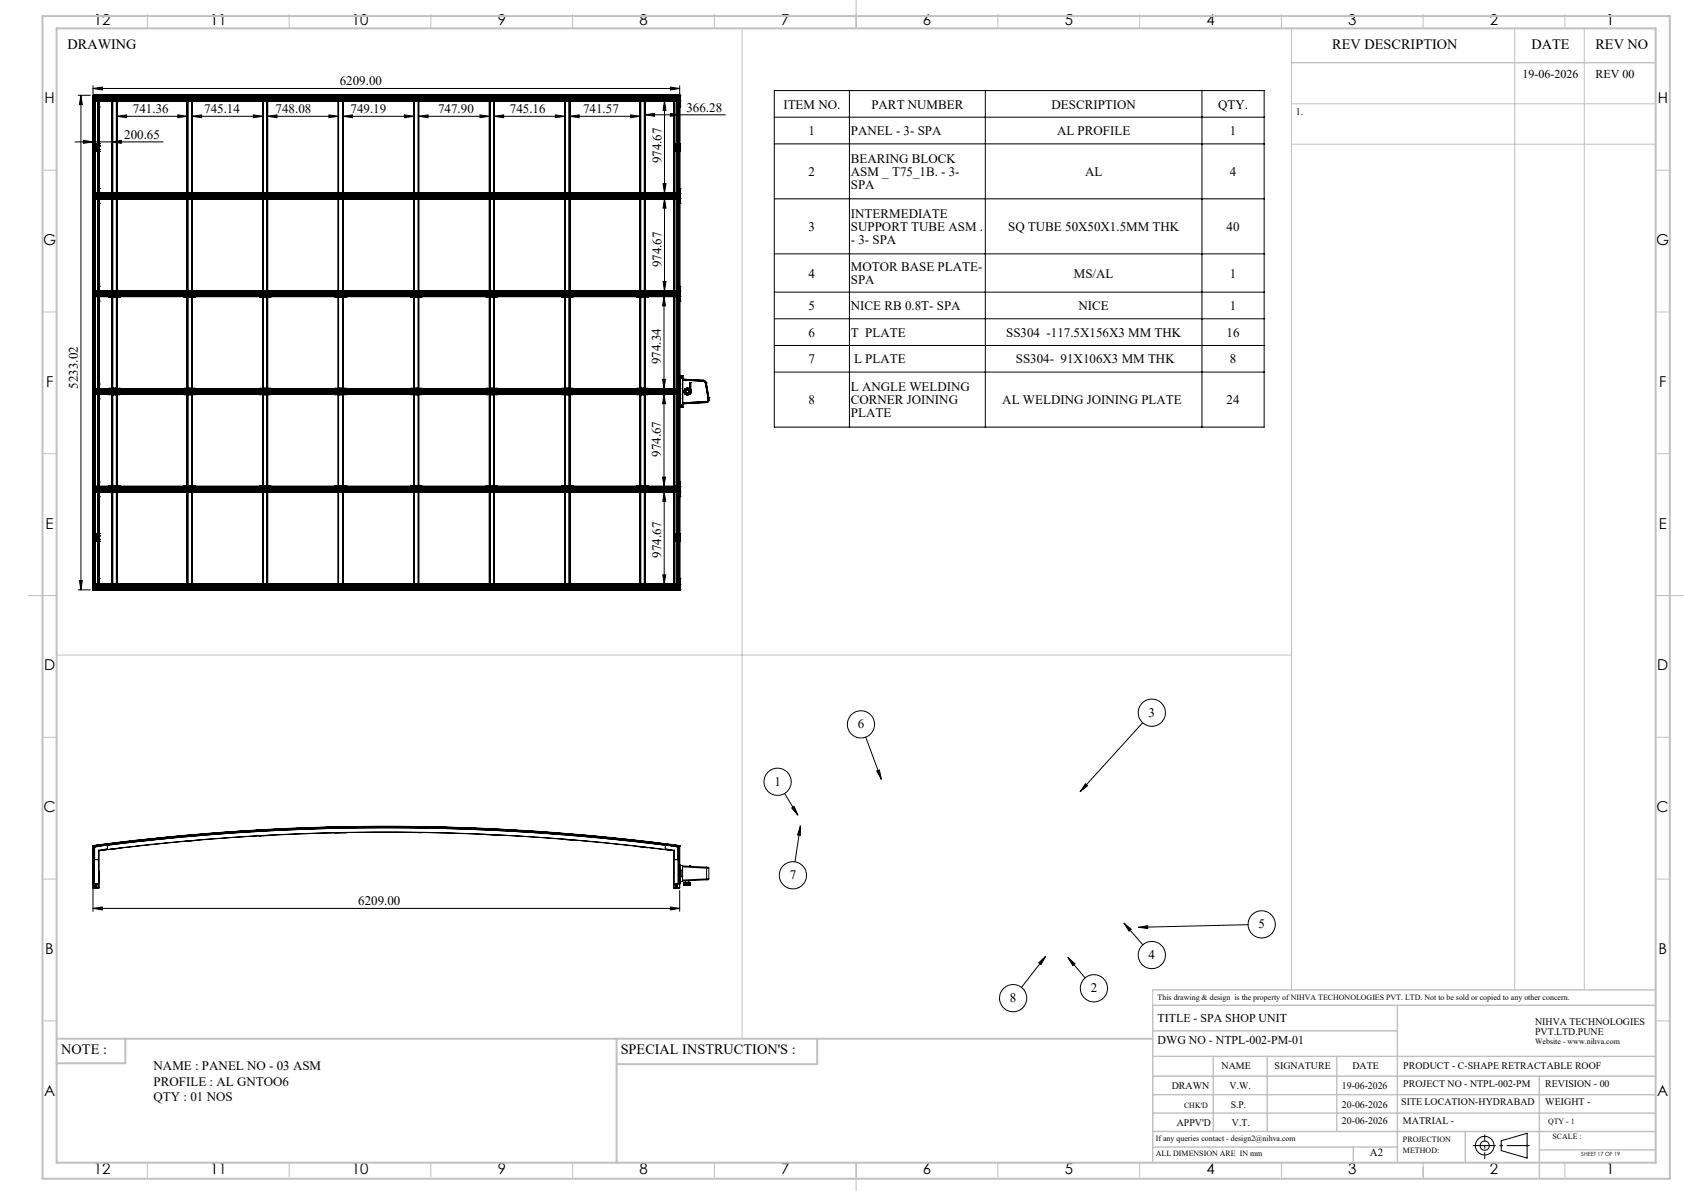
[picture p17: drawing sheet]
<svg xmlns="http://www.w3.org/2000/svg" width="594mm" height="420mm" viewBox="0 0 594 420" stroke-linecap="round" stroke-linejoin="round" font-family="sans-serif">
<defs><g id="words">
<g font-size="5.3">
<text x="33.1" y="8.9">12</text>
<text x="74.1" y="8.9">11</text>
<text x="124.1" y="8.9">10</text>
<text x="175.6" y="8.9">9</text>
<text x="225.6" y="8.9">8</text>
<text x="275.6" y="8.9">7</text>
<text x="325.6" y="8.9">6</text>
<text x="375.6" y="8.9">5</text>
<text x="425.6" y="8.9">4</text>
<text x="475.6" y="8.9">3</text>
<text x="525.6" y="8.9">2</text>
<text x="566.6" y="8.9">1</text>
<text x="15.7" y="36.4">H</text>
<text x="584.7" y="36.4">H</text>
<text x="15.2" y="86.4">G</text>
<text x="584.2" y="86.4">G</text>
<text x="16.2" y="136.4">F</text>
<text x="585.2" y="136.4">F</text>
<text x="16.1" y="186.4">E</text>
<text x="585.1" y="186.4">E</text>
<text x="15.5" y="236.4">D</text>
<text x="584.5" y="236.4">D</text>
<text x="15.4" y="286.4">C</text>
<text x="584.4" y="286.4">C</text>
<text x="16" y="336.4">B</text>
<text x="585" y="336.4">B</text>
<text x="15.5" y="386.4">A</text>
<text x="584.5" y="386.4">A</text>
<text x="33.1" y="413.9">12</text>
<text x="74.1" y="413.9">11</text>
<text x="124.1" y="413.9">10</text>
<text x="175.6" y="413.9">9</text>
<text x="225.6" y="413.9">8</text>
<text x="275.6" y="413.9">7</text>
<text x="325.6" y="413.9">6</text>
<text x="375.6" y="413.9">5</text>
<text x="425.6" y="413.9">4</text>
<text x="475.6" y="413.9">3</text>
<text x="525.6" y="413.9">2</text>
<text x="566.6" y="413.9">1</text>
</g>
<g font-size="5">
<text x="23.8" y="17.2">DRAWING</text>
<text x="470" y="17.4">REV DESCRIPTION</text>
<text x="540.2" y="17.4">DATE</text>
<text x="562.8" y="17.4">REV NO</text>
<text x="21.6" y="371.8">NOTE :</text>
<text x="218.9" y="371.8">SPECIAL INSTRUCTION'S :</text>
</g>
<g font-size="4.6">
<text x="119.9" y="30.1">6209.00</text>
<text x="46.9" y="39.9">741.36</text>
<text x="72" y="39.9">745.14</text>
<text x="97.2" y="39.9">748.08</text>
<text x="123.6" y="39.9">749.19</text>
<text x="154.5" y="39.9">747.90</text>
<text x="179.9" y="39.9">745.16</text>
<text x="205.7" y="39.9">741.57</text>
<text x="242.1" y="39.4">366.28</text>
<text x="276.3" y="38.3">ITEM NO.</text>
<text x="307.4" y="38.3">PART NUMBER</text>
<text x="370.9" y="38.3">DESCRIPTION</text>
<text x="429.7" y="38.3">QTY.</text>
<text x="285.2" y="47.7">1</text>
<text x="300.1" y="47.7">PANEL - 3- SPA</text>
<text x="372.9" y="47.7">AL PROFILE</text>
<text x="433.8" y="47.7">1</text>
<text x="43.8" y="48.9">200.65</text>
<text x="233.3" y="57.6" transform="rotate(-90 233.3 57.6)">974.67</text>
<text x="300.1" y="57.5">BEARING BLOCK</text>
<text x="285.2" y="62.1">2</text>
<text x="300.1" y="62.1">ASM _ T75_1B. - 3-</text>
<text x="382.7" y="62.1">AL</text>
<text x="433.8" y="62.1">4</text>
<text x="300.1" y="66.7">SPA</text>
<text x="300.1" y="76.9">INTERMEDIATE</text>
<text x="285.2" y="81.5">3</text>
<text x="300.1" y="81.5">SUPPORT TUBE ASM .</text>
<text x="355.6" y="81.5">SQ TUBE 50X50X1.5MM THK</text>
<text x="432.7" y="81.5">40</text>
<text x="300.1" y="86">- 3- SPA</text>
<text x="233.3" y="94.3" transform="rotate(-90 233.3 94.3)">974.67</text>
<text x="300.1" y="95.6">MOTOR BASE PLATE-</text>
<text x="285.2" y="97.9">4</text>
<text x="300.1" y="100.2">SPA</text>
<text x="378.8" y="97.9">MS/AL</text>
<text x="433.8" y="97.9">1</text>
<text x="285.2" y="109.4">5</text>
<text x="300.1" y="109.4">NICE RB 0.8T- SPA</text>
<text x="380.4" y="109.4">NICE</text>
<text x="433.8" y="109.4">1</text>
<text x="285.2" y="118.8">6</text>
<text x="300.1" y="118.8">T PLATE</text>
<text x="354.9" y="118.8">SS304 -117.5X156X3 MM THK</text>
<text x="432.7" y="118.8">16</text>
<text x="233.1" y="128.4" transform="rotate(-90 233.1 128.4)">974.34</text>
<text x="285.2" y="128.2">7</text>
<text x="301.3" y="128.2">L PLATE</text>
<text x="358.3" y="128.2">SS304- 91X106X3 MM THK</text>
<text x="433.8" y="128.2">8</text>
<text x="27.5" y="137" transform="rotate(-90 27.5 137)">5233.02</text>
<text x="300.1" y="138">L ANGLE WELDING</text>
<text x="285.2" y="142.5">8</text>
<text x="300.1" y="142.5">CORNER JOINING</text>
<text x="353.5" y="142.5">AL WELDING JOINING PLATE</text>
<text x="432.7" y="142.5">24</text>
<text x="300.1" y="147.1">PLATE</text>
<text x="233.1" y="161.1" transform="rotate(-90 233.1 161.1)">974.67</text>
<text x="233.2" y="196.7" transform="rotate(-90 233.2 196.7)">974.67</text>
<text x="302.6" y="256.9">6</text>
<text x="405.2" y="252.7">3</text>
<text x="273.2" y="277.1">1</text>
<text x="278.6" y="310.1">7</text>
<text x="126.3" y="319.3">6209.00</text>
<text x="443.9" y="327.4">5</text>
<text x="405.2" y="338.2">4</text>
<text x="356.2" y="353.4">8</text>
<text x="384.7" y="349.9">2</text>
<text x="54.2" y="377.2">NAME : PANEL NO - 03 ASM</text>
<text x="54.2" y="382.8">PROFILE : AL GNTOO6</text>
<text x="54.2" y="388.4">QTY : 01 NOS</text>
</g>
<g font-size="4.2">
<text x="537.1" y="27.6">19-06-2026</text>
<text x="562.8" y="27.6">REV 00</text>
<text x="408.3" y="360.3">TITLE - SPA SHOP UNIT</text>
<text x="408.3" y="368.2">DWG NO - NTPL-002-PM-01</text>
</g>
<text font-size="3.9" x="483.2" y="407.7">A2</text>
<g font-size="3.5">
<text x="457" y="40.6">1.</text>
<text x="541.5" y="361.3">NIHVA TECHNOLOGIES</text>
<text x="541.5" y="364.9">PVT.LTD.PUNE</text>
<text x="430.9" y="377">NAME</text>
<text x="449.6" y="377">SIGNATURE</text>
<text x="477" y="377">DATE</text>
<text x="495" y="377">PRODUCT - C-SHAPE RETRACTABLE ROOF</text>
<text x="495" y="383.3">PROJECT NO - NTPL-002-PM</text>
<text x="545.1" y="383.3">REVISION - 00</text>
<text x="413.3" y="384.1">DRAWN</text>
<text x="433.7" y="384.1">V.W.</text>
<text x="473.4" y="384.1">19-06-2026</text>
<text x="494.3" y="389.8">SITE LOCATION-HYDRABAD</text>
<text x="545.1" y="389.8">WEIGHT -</text>
<text x="434.1" y="390.6">S.P.</text>
<text x="473.4" y="390.6">20-06-2026</text>
<text x="415.1" y="396.9">APPV'D</text>
<text x="434.6" y="396.9">V.T.</text>
<text x="473.4" y="396.5">20-06-2026</text>
<text x="494.8" y="396.5">MATRIAL -</text>
</g>
<g font-size="2.8">
<text x="408.3" y="352.6">This drawing &amp; design is the property of NIHVA TECHONOLOGIES PVT. LTD. Not to be sold or copied to any other concern.</text>
<text x="541.5" y="368.3">Website - www.nihva.com</text>
<text x="417.6" y="390.6">CHK'D</text>
<text x="546.1" y="396.5">QTY - 1</text>
<text x="547.6" y="401.7">SCALE :</text>
<text x="407.7" y="402.2">If any queries contact - design2@nihva.com</text>
<text x="407.7" y="407.7">ALL DIMENSION ARE IN mm</text>
<text x="494.8" y="402.7">PROJECTION</text>
<text x="494.8" y="406.5">METHOD:</text>
</g>
<text font-size="2" x="557.8" y="407.8">SHEET 17 OF 19</text>
</g></defs>
<g fill="none" stroke="#000" stroke-width=".35">
<path d="M27.6 33.6h4.3M28.5 33.6l.5 3.3h-1zM28.5 33.6v174.4M32.7 37.3h.1M32.7 36.5h.1M32.7 35.3h.1M32.7 33.9h.1M32.7 35.6v-.2l.1 .2M32.7 35.6h.1M32.7 33.8v.1M32.7 37.6v.1M32.7 37.6l.1 .1"/>
<path d="M32.7 33.8h.1M32.7 37.7h.1M32.7 33.9v3.7M32.7 34.1h.1M32.7 36.6h.1M32.7 37.4h.1M32.7 35.6h.2M32.8 35.5l.1 .1M32.8 35.5h206.9M32.8 33.7h206.9M32.8 33.9h.1M32.8 35.3h.1"/>
<path d="M32.8 36.5h.1M32.8 37.3h.1M32.8 33.8v.1M32.8 35.5h.1M32.8 33.7h.1M32.8 33.8h.1M32.8 37.7h.1M32.8 35.6h.1M32.8 31.2l3.3-.5v1zM32.8 30.2v177.8M32.8 31.2h206.9M32.9 34.4h.1"/>
<path d="M32.9 34.1h.1M32.9 33.7h.1M32.9 33.6l-.1 .1M32.9 35.5h.1M32.9 35.1h.1M32.9 34.8h.1M32.9 34.1h206.8M32.9 33.6h206.8M32.9 35.1h206.8M32.9 35.6h.1M32.9 34.4h1.9M32.9 34.1v.2"/>
<path d="M32.9 34.3h.1M32.9 33.6v.1M32.9 33.6h.1M32.9 34.9h.1M32.9 34.8h206.7M32.9 34.4h206.7M32.9 34.8h206.8M32.9 34.3h206.7M32.9 33.7h206.7M32.9 35.6h206.7M32.9 35.5h206.7M32.9 33.6v174.4"/>
<path d="M32.9 34.8h1.9M32.9 34.9v.2M32.9 34.5h.1M32.9 34.5h206.7M32.9 34.9h206.7M32.9 34.3v173.7M32.9 34.3h.4M33.3 33.6h.1M33.3 33.6v.1M33.3 35.5h.1M33.3 35.6h.1M33.3 33.7h.1"/>
<path d="M33.3 34.9h.1M33.3 33.6h205.9M33.3 33.7h205.9M33.3 34.3h205.9M33.3 35.5h205.9M33.3 34.9h205.9M33.3 35.6h205.9M33.3 34.3h.1M33.3 33.6h4.4M33.3 35.6h1.7M33.4 33.5h.3l-.3 .1M33.4 34.3h.1"/>
<path d="M33.4 35.5h.1M33.4 33.7h205.8M33.4 34.3h205.8M33.4 35.5h205.8M33.4 34.9h205.8M33.4 33.6h.1M33.4 33.5h.1M33.4 33.5v174.6M33.4 33.5h4.3M33.4 34.1h.1M33.4 33.7h.1M33.4 34v.1"/>
<path d="M33.4 34.9h.1M33.4 35.2h.1M33.4 35v.1M33.4 35.5h205.7M33.4 35.2h205.7M33.4 35.1h205.7M33.4 35h205.7M33.4 34.9h205.7M33.4 34.1h205.7M33.4 34.3h205.7M33.4 33.7h205.7M33.4 35.1h.1"/>
<path d="M33.4 35h.1M33.4 34.1h.2M33.4 33.7v17M33.4 33.7h1.4M33.4 34.3h1.4M33.4 35.1h.2M33.4 35.2h.2M33.4 35.5h1.4M33.6 35.2h.1M33.6 35.1h.1M33.6 34.1h.1M33.6 35.1h205.3"/>
<path d="M33.6 35.2h205.3M33.6 34.1h205.3M33.6 34.1v173.5M33.7 35.1h.1M33.7 34.1h.1M33.7 35.1l-.1 .1M33.7 35.1h205.2M33.7 34.1h205.2M33.7 34.1v16.6M34.6 33.9h.1M34.6 35.3h.1M34.6 34.1h.1"/>
<path d="M34.6 35.3l.1 .1M34.6 35.1h.1M34.6 35.1h203.3M34.6 35.3h203.3M34.6 34.1h203.3M34.6 33.9h203.3M34.6 33.9v16.8M34.7 33.6h.1M34.7 33.5h.1M34.7 33.5h-.3l.3 .1M34.7 33.5l.1 17.2M34.7 35.4h203.1"/>
<path d="M34.7 33.8h203.1M34.7 34h203.1M34.7 35.2h203.1M34.7 33.8l-.1 .1M34.7 35.4h.1M34.7 34.1h.1M34.7 35.1h203.1M34.7 34.1h203.1M34.7 35.1h.1M34.7 33.8h.1M34.8 33.7l-.1 .1M34.8 33.7h.1"/>
<path d="M34.8 34.8h.1M34.8 34.4h.1M34.8 34.3h.1M34.8 34.9h.1M34.8 35l-.1 .1M34.8 35.5h.1M34.8 34.1h.1M34.8 35.5h203M34.8 35.4h203M34.8 34.9h203M34.8 35h203M34.8 34.8h203"/>
<path d="M34.8 34.4h203M34.8 34.3h203M34.8 34.1h203M34.8 33.7h203M34.8 35.4h.1M34.8 35h.1M34.8 34l.1 .1M34.8 33.8l-.2 .1 .2 .1M34.8 33.6l.1 .1M34.8 35.3l.1 .1M34.8 35.2h-.2l.2 .1M34.8 33.6h202.9"/>
<path d="M34.8 35.6h202.9M34.8 34h.1M34.8 33.8h.1M34.8 33.6h.1M34.8 35.6h.1M34.8 35.3h.1M34.8 35.2h.1M34.8 33.6v174.4M34.9 33.9h202.8M34.9 34h202.8M34.9 35.3h202.8M34.9 35.2h202.8"/>
<path d="M34.9 34.1h.1M34.9 33.7h.1M34.9 33.8h.1M34.9 35.5h.1M34.9 35.4h.1M34.9 35.2h.1M34.9 37.7h.1M34.9 35.6h.1M34.9 33.8h-.1M34.9 35.5l-.1 .1M34.9 35.2h-.1M34.9 33.8h202.8"/>
<path d="M34.9 34.1h202.8M34.9 33.7h202.8M34.9 35.5h202.8M34.9 35.4h202.8M34.9 37.3h.1M34.9 35.6v-.2l.1 .2M34.9 36.5h.1M34.9 35.3h.1M34.9 33.9h.1M34.9 33.8v.1M34.9 33.7v174.3M34.9 36.6h.1"/>
<path d="M34.9 37.4h.1M35 33.9h.1M35 35.3h.1M35 36.5h.1M35 37.3h.1M35 33.8v.1M35 37.6v.1M35 37.6l-.1 .1M35 33.8h.1M35 37.7h.1M35 35.6h.1M35 33.9v3.7"/>
<path d="M37.7 33.6h.3M37.7 33.5h.3M37.7 33.5v.1M37.9 33.5h-.4l.4 .1M37.9 33.6h.1M37.9 33.5v.1M37.9 33.5h.1M38 33.5v.1M38.3 35.6l4.2 .1zM38.4 35.6v.1M38.6 35.6v.1M38.8 35.6h.1"/>
<path d="M38.8 35.7h.1M38.8 35.6v.1M39.5 35.7h.1M39.5 35.7v32.3M39.7 35.7v32.3M39.7 35.7h.1M41.1 35.7h.1M41.1 35.7v32.3M41.2 35.7h.1M41.2 35.7v32.3M41.3 35.7h.1M42.1 35.7h.1"/>
<path d="M42.1 35.6h.1M42 35.6v.1M42.1 35.6v.1M42.3 35.6v.1M64.9 35.6l4.1 .1zM65 35.6v.1M65.1 35.6v.1M65.3 35.6h.1M65.3 35.7h.1M65.2 35.6v.1M65.3 35.6v.1M66 35.7h.1"/>
<path d="M66 35.7v32.3M66.1 35.7h.1M66.1 35.7v32.3M66.2 35.7h.1M66.2 35.7v32.3M67.6 35.7h.1M67.6 35.7v32.3M67.7 35.7v32.3M67.7 35.7h.1M67.8 35.7v32.3M68.7 35.7h.1M68.7 35.6h.1"/>
<path d="M68.5 35.6v.1M68.7 35.6v.1M68.8 35.6v.1M68.9 35.6v.1M91.5 35.6l4.1 .1zM91.5 35.6v.1M91.6 35.6v.1M91.9 35.6h.1M91.9 35.7h.1M91.8 35.6v.1M91.9 35.6v.1M92.6 35.7h.1"/>
<path d="M92.6 35.7v32.3M92.7 35.7h.1M92.8 35.7h.1M92.8 35.7v32.3M94.3 35.7h.1M94.3 35.7v32.3M95.2 35.7h.1M95.2 35.6h.1M95.1 35.6v.1M95.2 35.6v.1M95.4 35.6v.1M95.5 35.6v.1"/>
<path d="M118.3 35.6v.1M118.6 35.6h.1M118.6 35.7h.1M118.4 35.6v.1M118.6 35.6v.1M119.3 35.7h.1M119.3 35.7v32.3M119.4 35.7h.1M119.4 35.7v32.3M120.9 35.7h.1M120.9 35.7v32.3M121 35.7v32.3"/>
<path d="M121 35.7h.1M121.9 35.7h.1M121.9 35.6h.1M121.8 35.6v.1M121.9 35.6v.1M122.1 35.6v.1M122.2 35.7h.1M122.2 35.6h.1M122.2 35.6h-4.1l4.1 .1M122.2 35.6v.1M144.8 35.6l4 .1zM144.9 35.6v.1"/>
<path d="M145 35.6v.1M145.2 35.6h.1M145.2 35.7h.1M145.1 35.6v.1M145.2 35.6v.1M146 35.7h.1M146 35.7v32.3M146.1 35.7v32.3M147.6 35.7h.1M147.6 35.7v32.3M148.6 35.7h.1M148.6 35.6h.1"/>
<path d="M148.4 35.6v.1M148.6 35.6v.1M148.7 35.6v.1M171.4 35.6l4.1 .1zM171.5 35.6v.1M171.6 35.6v.1M171.9 35.6h.1M171.9 35.7h.1M171.7 35.6v.1M171.9 35.6v.1M172.6 35.7h.1M172.6 35.7v32.3"/>
<path d="M172.7 35.7v32.3M172.7 35.7h.1M172.8 35.7h.1M172.8 35.7v32.3M174.2 35.7h.1M174.2 35.7v32.3M174.3 35.7h.1M174.3 35.7v32.3M175.2 35.7h.1M175.2 35.6h.1M175.1 35.6v.1M175.2 35.6v.1"/>
<path d="M175.3 35.6v.1M175.4 35.6v.1M198 35.6l4.1 .1zM198.1 35.6v.1M198.3 35.6v.1M198.5 35.6h.1M198.5 35.7h.1M198.4 35.6v.1M198.5 35.6v.1M199.2 35.7h.1M199.2 35.7v32.3M199.4 35.7v32.3"/>
<path d="M199.4 35.7h.1M200.8 35.7v32.3M200.8 35.7h.1M200.9 35.7h.1M200.9 35.7v32.3M201.8 35.7h.1M201.8 35.6h.1M201.7 35.6v.1M201.8 35.6v.1M201.9 35.6v.1M202 35.6v.1M224.5 35.6l4.2 .1z"/>
<path d="M224.6 35.6v.1M224.9 35.6v.1M225 35.6h.1M225 35.7h.1M225 35.6v.1M225.7 35.7h.1M225.7 35.7v32.3M225.8 35.7h.1M225.9 35.7v32.3M226 35.7h.1M227.3 35.7h.1M227.3 35.7v32.3"/>
<path d="M227.4 35.7h.1M227.5 35.7h.1M227.5 35.7v32.3M228.4 35.7h.1M228.4 35.6h.1M228.2 35.6v.1M228.4 35.6v.1M228.5 35.6v.1M228.6 35.6v.1M234.4 35.6v32.5M234.4 35.6l.5 3.3h-1zM234.6 33.5v.1"/>
<path d="M234.6 33.5h.3M234.6 33.6h.3M234.6 33.6h.1M234.6 33.5h.1M234.7 33.5h.4l-.4 .1M234.7 33.5v.1M234.9 33.5v.1M234.9 33.6h4.3M234.9 33.5h4.3M236.5 30.7l3.2 .5-3.2 .5zM236.5 40l3.2 .5-3.2 .5zM237.6 33.8h.1"/>
<path d="M237.6 37.7h.1M237.6 35.6h.1M237.6 37.3h.1M237.6 36.5h.1M237.6 35.3h.1M237.6 33.9h.1M237.6 35.6v-.2l.1 .2M237.6 37.6l.1 .1M237.6 33.8v.1M237.6 37.6v.1M237.6 33.9v3.7M237.6 34.1h.1"/>
<path d="M237.6 36.6h.1M237.6 37.4h.1M237.6 35.6h1.6M237.7 34.1h.1M237.7 33.8h.1M237.7 33.7h.1M237.7 35.5h.1M237.7 35.4h.1M237.7 35.2h.1M237.7 37.7h.1M237.7 35.6h.1M237.7 35.5v.1"/>
<path d="M237.7 33.9h.1M237.7 35.3h.1M237.7 36.5h.1M237.7 37.3h.1M237.7 33.8v.1M237.7 33.7v174.3M237.7 33.6h.1M237.7 33.6v.1M237.7 33.6v174.4M237.8 34h.1M237.8 33.8h.1M237.8 35.3h.1"/>
<path d="M237.8 35.2h.1M237.8 35.4h.1M237.8 35.5h.1M237.8 34.8h.1M237.8 34.1h.1M237.8 34.3h.1M237.8 35h.1M237.8 33.7h.1M237.8 34.4h.1M237.8 35v.1M237.8 33.7v.1M237.8 34.9h.1"/>
<path d="M237.8 33.8v.2M237.8 34l-.1 .1M237.8 35.2v.1M237.8 35.3l-.1 .1M237.8 33.7h1.3M237.8 34.3h1.3M237.8 34.4h1.8M237.8 35.5h1.3M237.8 35.1h.1M237.8 33.8l.1 .1M237.8 33.8v16.9M237.9 33.5h.1"/>
<path d="M237.9 33.6h.1M237.9 33.5h.3l-.3 .1M237.9 33.5v.1M237.9 33.9h.1M237.9 35.3h.1M237.9 35.1h.1M237.9 34.1h.1M237.9 35.3l-.1 .1M237.9 33.9v16.8M238.9 35.2h.1M238.9 35.1v.1M238.9 35.1h.1"/>
<path d="M238.9 34.1h.1M238.9 34.1v173.5M238.9 34.1h.2M238.9 35.1h.2M238.9 35.2h.2M239.1 35.1h.1M239.1 35h.1M239.1 34.1h.1M239.1 35.2h.1M239.1 35v.1M239.1 35.5h.1M239.1 34.3h.1"/>
<path d="M239.1 34.9h.1M239.1 33.7h.1M239.1 34v.1M239.2 33.5h.1M239.2 33.6h.1M239.2 34.3h.1M239.2 35.5h.1M239.2 33.5h-.3l.3 .1M239.2 34.9h.1M239.2 33.7h.1M239.2 33.5l-.1 17.2M239.2 35.6h.1"/>
<path d="M239.2 34.3h.4M239.3 35.6h-.1M239.3 33.6l-.1 .1M239.3 33.6l-.1 174.4M239.6 34.5h.1M239.6 34.3h.1M239.6 34.9h.1M239.6 34.3v173.7M239.6 35.6h.1M239.6 34.4h.1M239.6 35.5h.1M239.6 33.6h.1"/>
<path d="M239.6 33.6v.1M239.6 33.6v174.4M239.6 34.8l-1.8 .1M239.6 35.6h.3M239.6 34.9l.1 .2M239.7 34.8h.1M239.7 34.4h.1M239.7 34.8h-.1M239.7 35.1h.1M239.7 35.5h.1M239.7 33.7h.1M239.7 34.1h.1"/>
<path d="M239.7 34.1l-.1 .2M239.7 33.6v.1M239.7 33.8h.1M239.7 37.7h.1M239.7 35.6h.1M239.7 35.5v.1M239.7 37.3h.1M239.7 36.5h.1M239.7 35.3h.1M239.7 33.9h.1M239.7 33.8v.1M239.7 35.6h.2"/>
<path d="M239.7 35.6l.2-.2v.2M239.7 34.1h.2M239.7 33.9h.2M239.7 35.3h.2M239.7 36.6h.2M239.7 36.5h.2M239.7 37.4h.2M239.7 37.3h.2M239.7 33.8h.2M239.7 37.7h.2M239.7 30.2v177.8M239.9 33.8h.1"/>
<path d="M239.9 35.6h.1M239.9 37.7h.1M239.9 33.9h.1M239.9 35.3h.1M239.9 36.5h.1M239.9 37.3h.1M239.9 37.6l-.2 .1M239.9 33.8v.1M239.9 37.6v.1M239.9 33.9v3.7M273.1 31.9h172.8v118.7h-172.8zM299.6 31.9v118.7"/>
<path d="M347.6 31.9v118.7M424 31.9v118.7M26.5 50h31M29.5 49.5l3.3 .5-3.3 .5zM32.8 52.4h.1M32.8 51.8h.1M32.8 51v.1M32.8 50.7h.1M32.8 53.4h.1M32.8 52.4v.7zM32.8 51v.8zM32.8 51.5h.1"/>
<path d="M32.8 52.7h.1M32.8 53.4h2.1M32.8 53.1h.1M32.8 51.1v.6zM32.8 52.6v.1M32.8 53.1h.3M32.8 52.4h.3M32.8 51.7h.3M32.8 51.1h.3M32.8 51.5h.8M32.8 52.6h.8M32.9 52.4h.1"/>
<path d="M32.9 50.7h.1M32.9 53.4h.1M32.9 52.6h.1M32.9 53h.2M32.9 52.5v.5M32.9 52.8h.1M32.9 51.1v.6M32.9 51.1h.1M32.9 51.7h.2M32.9 51.3h.1M32.9 52.4h.2M32.9 52.7h.1"/>
<path d="M32.9 51.5h.1M33 52.1h.1M33.1 52h.1M33 52.8h.1M33 52.6h.1M33.1 52.2h.1M33.1 51.9h.1M33.2 51.8h.1M33.1 51.9l.1 .1M33.1 51.1v.6zM33.1 51.2v.4zM33.1 52.4v.7z"/>
<path d="M33.1 52.5v.4zM33.1 52.9h1.2M33.1 52.4v.6zM33.1 51.6h1.2M33.1 52.5l1.8 .1M33.1 51.6h.4M33.1 51.2h1.8M33.2 52.1h.2M33.2 52h.1M33.2 52.1h.1M33.2 52.3h.1M33.2 52.1l.1 .1"/>
<path d="M33.2 52v.1M33.3 52v.2M33.3 52v.1M33.3 52l-.1 .1M33.3 51.8h.1M33.3 52.3h.1M33.3 52h.1M33.3 52.2h.1M33.3 52h-.1M33.3 50.7h.1M33.3 53.4h.1M33.3 52.1h.1"/>
<path d="M33.3 52.1v.1M33.4 52.3h.1M33.4 51.9h.1M33.5 51.9h.1M33.4 50.7h.1M33.4 53.4h.1M33.5 52.1h.1M33.4 52.2h.1M33.4 53.4v134.8M33.5 50.7h.1M33.5 51.2v.4zM33.5 52.5v.4z"/>
<path d="M33.5 53.4h.1M33.5 50.7v2.7M33.6 53.4h-.1M33.6 51.2v.4zM33.6 51.1v.6zM33.6 51v.8zM33.6 52.5v.4zM33.6 52.3v.8zM33.6 52.4v.6zM33.6 52.5v.5zM33.6 51.5h.1M33.6 52.6h.1"/>
<path d="M33.6 53.4h.1M33.6 50.7h.1M33.6 51.8h.5M33.6 51.7h.5M33.6 51.2h.1M33.6 51.1h.1M33.6 52.4h.5M33.6 53h.5M33.6 52.5h.1M33.6 53.1h.1M33.6 51.7h.1M33.6 52.4h.1"/>
<path d="M33.6 53h.1M33.6 51.9h.4M33.6 50.9h.4M33.6 50.9h.1M33.6 51.9h.1M33.6 53.3h.4M33.6 52.2h.4M33.6 52.2h.1M33.6 53.3h.1M33.6 50.9v1zM33.6 52.2v1.1zM33.6 52.3h.1"/>
<path d="M33.6 51.8h.1M33.7 50.7h.1M33.7 53.4h.1M33.7 51.2v.4zM33.7 52.5v.4zM33.7 52.3v.8zM33.7 51.6h.6M33.7 51.6h-.1M33.7 52.3h.1M33.7 53.4v134.8M33.7 51v.8zM33.7 51.1v.6z"/>
<path d="M33.7 52.4v.6zM33.7 51v.7zM33.7 52.4v.7zM33.7 53.1h.3M33.7 52.4h.3M33.7 51h.3M33.7 51h-.1M33.7 51.7h.1M33.7 53h.1M33.7 53.1h.1M33.7 52.4h.1M33.7 51.1h.1"/>
<path d="M33.7 51.2h.1M33.7 52.5h.1M33.7 52.6h.1M33.7 51.6h.1M33.7 51.3v.1M33.7 51.4h.1M33.7 52.8h.1M33.7 52.9h.1M33.7 51.5h.1M33.7 51v.1M33.7 51.3h.1M33.7 52.7h.1"/>
<path d="M33.7 51.5h.2M33.7 52.8h.2M33.7 51.1h.2M33.7 52.6h.2M33.7 52.7h.2M33.7 51.3h.2M33.7 51.4h.2M33.8 52.7h.1M33.8 51.4h.1M33.9 51.7h.1M33.9 53h.1M33.9 53.1h.1"/>
<path d="M33.9 52.4h.1M33.9 51.1h.1M33.9 51.2h.1M33.9 52.5h.1M33.9 52.6h.1M33.9 51.6h.1M33.9 51.3l.1 .1M33.9 51.4h.1M33.9 52.8h.1M33.9 52.9h.1M33.9 51.5h.1M33.9 51.3h.1"/>
<path d="M34 52.9h.1M34 51.1h.1M34 51.7h.1M34 53h.1M34 52.4h.1M34 51.2h.1M34 52.5h.1M34 51.6h.1M34 51.4h.1M34 52.8h.1M34 51.5h.1M34 52.7h.1"/>
<path d="M34 51.3h.1M34 52.6h.1M34 51v.8zM34 51.1v.6zM34 52.3v.8zM34 51v.7zM34 52.4v.7zM34 51h.1M34 53.1h.1M34 52.3h.1M34 51.8h.1M34 51.2v.4z"/>
<path d="M34 52.5v.4zM34 50.9v1zM34 52.2v1.1zM34 51.9h.1M34 53.3h.1M34.1 51.1h.1M34.1 51.7h.1M34.1 52.4h.1M34.1 53h.1M34.1 50.9h.1M34.1 52.2h.1M34.1 51.1v.6z"/>
<path d="M34.1 52.4v.6zM34.1 50.9v1zM34.1 52.2v1.1zM34.1 52.3h.1M34.1 51.1l-.1 .1M34.1 52.4v.1M34.1 51.2v.4zM34.1 53.4h.1M34.1 50.7h.1M34.1 52.5v.4zM34.1 51v.8zM34.1 52.5v.5z"/>
<path d="M34.1 52.3v.8zM34.1 51.5h.1M34.1 52.6h.1M34.1 50.7v2.7M34.1 51.5h.8M34.1 52.5h-.1M34.1 52.6h.8M34.2 52h.1M34.2 51.9h.1M34.2 52.1h.1M34.3 51.9h.1M34.3 52.2h.1"/>
<path d="M34.3 52.6v.3zM34.3 51.2v.3zM34.3 51.2v.3l.1-.3v.3v-.3v.3v-.3l.1 .3v-.3v.3v-.3l.1 .3v-.3v.3v-.3l.3 .3M34.3 52.6v.3l.1-.3v.3v-.3v.3v-.3l.1 .3v-.3v.3v-.3l.1 .3v-.3v.3v-.3l.3 .2M34.3 52.5v.4zM34.3 51.2v.4zM34.3 51.2h.1M34.3 52.6v.3M34.3 52.6h.1M34.3 51.2v.3M34.4 51.8h.1M34.3 52.9h.2"/>
<path d="M34.3 52.9h.1M34.3 51.6h.1M34.3 51.2v.4l.1-.4v.4v-.4v.4l.1-.4v.4v-.4v.4l.1-.4v.4v-.4v.4l.1-.4v.4v-.4l.2 .3M34.3 52.5v.4l.1-.4v.4v-.4v.4l.1-.4v.4v-.4v.4l.1-.4v.4v-.4v.4l.1-.4v.4v-.4l.2 .3M34.3 52.5v.1M34.3 52.6l.1 .3v-.3v.3v-.3l.1 .3v-.3v.3v-.3l.3 .3v-.3l.1 .3M34.3 52.1h.2M34.3 51.2l.1 .3v-.3v.3v-.3l.1 .3v-.3v.3v-.3v.3l.1-.3 .2 .3v-.3l.1 .3M34.3 51.2v.4l.1-.4v.4v-.4v.4l.1-.4v.4v-.4v.4l.1-.4v.4v-.4v.4v-.4l.1 .4v-.4l.2 .3M34.3 52.6l.1 .3M34.3 52.6v.3l.1-.4v.4v-.4v.4l.1-.4 .1 .4 .1-.4v.4v-.4v.4v-.4l.1 .4v-.4v.4M34.3 52.9v-.3l.1 .3"/>
<path d="M34.3 52.6v.3l.1-.4v.4v-.4v.4l.1-.4v.4v-.4v.4l.1-.4v.4v-.4v.4v-.4l.3 .4M34.3 51.2l.1 .3M34.3 51.5l.1-.3v.3M34.3 51.2v.4l.1-.4v.4v-.4v.4l.1-.4v.4v-.4v.4l.1-.4v.4v-.4v.4l.1-.4v.4v-.4l.1 .3M34.3 51.2v.4l.1-.4v.4v-.4v.4l.1-.4v.4v-.4v.4l.1-.4v.4l.2-.4 .1 .4M34.3 52.3h.1M34.3 52.1h.1M34.3 51.5v.1M34.4 52.1h.1M34.4 51.5h.1M34.4 52.9h.1M34.4 51.5v.1"/>
<path d="M34.4 52.9h-.1M34.4 52.5l-.1 .1M34.4 52.6v.3zM34.4 52.5h.1M34.4 51.2h.1M34.4 52v.1M34.4 52.9v-.3l.1 .3M34.4 51.2v.3zM34.4 51.5v-.3l.1 .3M34.4 51.9h.1M34.5 51.8h.1M34.4 52.3h.1"/>
<path d="M34.4 52.6h.1M34.4 51.6h.1M34.4 52v.2M34.4 52l.1 .1M34.4 52h.1M34.5 51.5h.1M34.5 52.9h.1M34.5 51.5l-.1 .1M34.5 52.9h-.1M34.5 52.5l-.1 .1M34.5 52.5v.1M34.5 52h-.1"/>
<path d="M34.5 52v.1M34.5 52.6v.3zM34.5 52.9v-.3v.3M34.5 51.2v.3zM34.5 51.5v-.3v.3M34.5 52h.1M34.5 51.5v.1M34.5 51.2h.1M34.5 52.5h.1M34.5 51.6h.1M34.5 52.1h.1M34.5 52.1l-.1 .1"/>
<path d="M34.5 52.9v-.3l.1 .3M34.5 51.5v-.3l.1 .3M34.5 51.9h.1M34.5 52.3h.1M34.5 52.6h.1M34.6 51.5h.1M34.6 52.9h.1M34.6 52.5v.1M34.6 52.6v.3zM34.6 51.2v.3zM34.6 52.3h.1M34.6 51.9h.1"/>
<path d="M34.6 51.5v.1M34.6 51.2h.1M34.6 52.6h.1M34.6 50.7h.1M34.6 53.4h.1M34.6 52.9v-.3v.3M34.6 52.9v-.3l.1 .3M34.6 51.5v-.3v.3M34.6 51.5v-.3l.1 .3M34.6 52h.1M34.6 52.2h.1M34.6 53.4v134.8"/>
<path d="M34.6 50.7h.2zM34.6 53.4h.2zM34.6 52.9l.1-.3v.3M34.6 51.5l.1-.3v.3M34.7 52.1h.1M34.6 52.9h.2M34.7 52.9h.1M34.7 51.6h.1M34.7 52.5v.1M34.7 52.9v-.3v.3M34.7 51.5v-.3v.3M34.7 51.5v.1"/>
<path d="M34.7 52.5l-.2 .1M34.7 51.5h.1M34.7 52.6v.3zM34.7 52.5l.1 .1M34.7 50.7h.1M34.7 53.4h.1M34.7 52.9l.1-.3v.3M34.7 51.2v.3zM34.7 51.5l.1-.3v.3M34.7 53.4v134.8M34.8 51.2h.1M34.8 52.6h.1"/>
<path d="M34.8 52.9h.1M34.8 51.6h.1M34.8 50.7h.1M34.8 53.4h.1M34.8 52.9v-.3v.3M34.8 51.5v-.3v.3M34.8 51.5v.1M34.8 51.5h.1M34.8 52.5v.1M34.8 52.6v.3M34.8 52.6l.1 .2M34.8 51.5l.1 .1"/>
<path d="M34.8 51.2v.3M34.8 51.2l.1 .1M34.9 52.9h.1M34.9 51.5v.1M34.9 51.2h.1M34.9 52.6h.1M34.9 51.6h.1M34.9 52.7v.2M34.9 53.4h.1M34.9 50.7h.1M34.9 51.5h.1M34.9 52.8h.1"/>
<path d="M34.9 52.8v.1M34.9 52.6v.1M34.9 52.6v.2M34.9 52.6v.3M34.9 51.3h.1M34.9 51.3v.3M34.9 51.3l-.1 .2M34.9 50.7h-2.1M34.9 52.7h.1M34.9 52.5v.1M34.9 51.5v-.3v.3M34.9 52.8v-.2v.3"/>
<path d="M34.9 52.5v.4zM34.9 51.2v.4zM39.5 50l3.3-.5v1zM41.3 41l3.3-.5v1zM41.3 41h24.7M62.7 40.5l3.3 .5-3.3 .5zM67.8 41l3.3-.5v1zM67.8 41h24.8M89.4 40.5l3.2 .5-3.2 .5zM94.4 41l3.3-.5v1zM94.4 41h24.9M116 40.5l3.3 .5-3.3 .5z"/>
<path d="M121 41l3.3-.5v1zM121 41h25M142.7 40.5l3.3 .5-3.3 .5zM147.7 41l3.3-.5v1zM147.7 41h24.9M169.3 40.5l3.3 .5-3.3 .5zM174.3 41l3.4-.5v1zM174.3 41h24.9M195.9 40.5l3.3 .5-3.3 .5zM201 41l3.3-.5v1zM201 41h24.7M222.4 40.5l3.3 .5-3.3 .5z"/>
<path d="M227.5 40.5l3.4-.5v1zM227.5 40.5h28.4M237.7 50.7h.1M237.7 53.4h.1M237.7 51.5h.1M237.7 52.9h.1M237.7 52.5v.1M237.7 51.6h.1M237.7 51.2h.1M237.7 51.5v.1M237.7 52.7h.1M237.7 51.3h.1"/>
<path d="M237.7 51.2v.4zM237.7 52.5v.4zM237.7 52.7l.1 .2v-.4v.4l.1-.4v.4v-.4v.4l.1-.4v.4v-.4l.1 .4v-.4v.4v-.4l.1 .4v-.4v.4v-.4v.4M237.7 51.3l.1 .3 .1-.4v.4v-.4v.4l.1-.4v.4v-.4l.1 .4v-.4v.4v-.4l.1 .4v-.4v.4v-.4v.4M237.7 51.3l.1 .3v-.4v.4l.1-.4v.4v-.4v.4l.1-.4v.4v-.4l.1 .4v-.4v.4v-.4l.1 .4v-.4v.4v-.4v.4M237.7 52.7l.1 .2v-.3v.3l.1-.4v.4v-.4v.4l.1-.4v.4v-.4l.1 .4v-.4v.4v-.4l.1 .4v-.4v.4v-.4v.4M237.7 52.5h.1M237.7 52.6v.3v-.2M237.7 51.3l.2 .2v-.3l.1 .3v-.3v.3l.1-.3v.3v-.3v.3v-.3l.1 .3v-.3v.3v-.3l.1 .3M237.7 51.3v.3v-.3M237.7 52.7l.2 .2v-.3l.1 .3v-.3v.3l.1-.3v.3v-.3v.3v-.3l.1 .3v-.3v.3v-.3l.1 .3M237.7 52.6v.1"/>
<path d="M237.7 51.3l.2 .2v-.3v.3v-.3l.1 .3v-.3v.3l.1-.3v.3v-.3v.3l.1-.3v.3v-.3v.3M237.7 52.6l.2 .3v-.3v.3v-.3l.1 .3v-.3v.3l.1-.3v.3v-.3v.3l.1-.3v.3v-.3v.3M237.7 50.7h2M237.7 53.4h2M237.7 52.6h.1M237.7 51.2v.2M237.7 51.4v.1M237.7 51.3l.2 .3v-.4v.4l.1-.4v.4v-.4l.1 .4v-.4v.4v-.4l.1 .4v-.4v.4v-.4v.4M237.7 51.3v.2M237.7 51.3l.2 .3 .1-.4v.4v-.4l.1 .4v-.4v.4v-.4l.1 .4v-.4v.4v-.4v.4M237.7 51.3l.1 .2v-.2M237.7 51.2l.1 .3z"/>
<path d="M237.7 52.5v.2M237.7 52.7l.1 .2 .1-.4v.4v-.4v.4l.1-.4v.4v-.4l.1 .4v-.4v.4v-.4l.1 .4v-.4v.4v-.4v.4M237.7 52.7v.2M237.7 52.8h.1M237.7 52.5v.3M237.7 52.5v.4l.1-.4v.4v-.4v.4l.1-.4v.4v-.4v.4l.1-.4 .2 .4v-.4v.4v-.4v.4M237.7 52.6l.1 .3v-.3M237.7 52.6v.3M237.8 51.5h.1M237.8 52.9h.1M237.8 51.5v.1M237.8 50.7h.1"/>
<path d="M237.8 53.4h.1M237.8 51.3v.2v-.2M237.8 52.6v.3v-.3M237.8 52.6v.3zM237.8 52.6h.1M237.8 51.6h.1M237.8 51.2h.1M237.8 52.5v.1M237.8 51.2v.3zM237.8 53.4v134.8M237.8 51.5l.1 .1M237.8 51.3l.1 .2v-.2"/>
<path d="M237.8 52.6l.1 .3v-.3M237.8 52.6v.3l.1-.3M237.9 51.5h.1M237.9 52.9h.1M237.9 51.6h.1M237.9 51.5l-.1 .1M237.9 52.9h-.1M237.9 51.2v.3zM237.9 52.6v.3zM237.9 52.1h.1M237.9 51.9h.1M237.9 52h.1"/>
<path d="M237.9 51.5v.1M237.9 52.5l-.1 .1M237.9 51.2h.1M237.9 52.5v.1M237.9 53.4v134.8M237.9 52.6h.1M237.9 50.7h.1M237.9 53.4h.1M237.9 51.3l.1 .2v-.2M237.9 51.3v.2l.1-.2M237.9 52.6l.1 .3v-.3M237.9 52.6v.3l.1-.3"/>
<path d="M238 51.9h.1M237.9 52.2h.1M237.9 52.9h.2M238 51.2h.1M238 52.6h.1M238 51.6h.1M238 52.9h.1M238 51.5l-.1 .1M238 51.3v.2l.1-.2M238 52.6v.3l.1-.3M238 51.5v.1M238 52.1h.1"/>
<path d="M238 51.5h.1M238 51.5l.1 .1M238 52.5v.1M238 52.5l.1 .1M238 52.1h.2M238 52.3h.1M238.1 51.8h.1M238.1 52.1h.1M238.1 51.6h.1M238.1 52.9h.1M238.1 51.5v.1M238.1 52.1v.1"/>
<path d="M238.1 51.2v.3zM238.1 52.1v.2M238.1 52.5h.8M238.1 51.2h.1M238.1 52.6h.1M238.1 52v.1M238.1 51.3v.2l.1-.2M238.1 52.6v.3l.1-.3M238.1 52.6v.3zM238.1 52.3h.1M238.2 51.8h.1M238.1 52h.1"/>
<path d="M238.1 51.5h.1M238.1 52.5v.1M238.1 51.5l.1 .1M238.1 52v.2M238.1 51.3l.1 .2v-.2M238.1 52.6l.1 .3v-.3M238.1 52.2h.1M238.2 51.5h.1M238.2 52.9h.1M238.2 51.5v.1M238.2 51.2h.1M238.2 52.5v.1"/>
<path d="M238.2 52.1h.1M238.2 52h-.1M238.2 52v.1M238.2 51.2v.3zM238.2 52.2v.1M238.2 52h.1M238.2 52.6h.1M238.2 51.6h.1M238.2 52.1l-.1 .1M238.2 51.3v.2M238.2 51.3v.2v-.2M238.2 52.6v.3"/>
<path d="M238.2 52.6v.3zM238.2 52.6v.3v-.3M238.3 51.9h.1M238.2 52.3h.1M238.2 52.5h.1M238.2 51.3h.1M238.2 52.6l.1 .3M238.3 51.2v.3zM238.3 51.2v.4zM238.3 52.5v.4zM238.3 52.6v.3zM238.3 51.5l-.1 .1"/>
<path d="M238.3 52.9h-.1M238.3 51.3v.2M238.3 51.2h1.1M238.3 52.6v.3M238.3 52.5h1.1M238.3 52.3h.1M238.3 52.9h1.1M238.3 51.6h1.1M238.3 52.2h.1M238.4 52h.1M238.4 52.1h.1M238.4 50.7h.1"/>
<path d="M238.4 53.4h.1M238.4 52.5v.4zM238.4 51.2v.4zM238.5 50.7h.1M238.4 50.7v2.7M238.5 52.6h.1M238.5 51.5h.1M238.5 51.7h.1M238.5 51.1h.1M238.5 51.8h.1M238.5 51h.1M238.5 53h.1"/>
<path d="M238.5 52.4h.1M238.5 53.1h.1M238.5 51.9h.4M238.5 53.3h.4M238.5 51.2v.4zM238.5 51.1v.6zM238.5 51v.8zM238.5 52.5v.5zM238.5 52.4v.6zM238.5 52.3v.8zM238.5 52.5v.4zM238.5 50.9v1z"/>
<path d="M238.5 52.2v1.1zM238.5 51.8h.5M238.5 51.5h-.8M238.5 51.2h.1M238.5 52.3h.1M238.5 52.5h.1M238.5 52.6l-.8 .1M238.5 50.9h.1M238.5 50.9h.4M238.5 52.2h.4M238.5 52.2h.1M238.5 51.6h.1"/>
<path d="M238.5 51v.7zM238.5 52.4v.7zM238.5 53.1h.4M238.5 52.4h.4M238.5 51h.4M238.5 51.7h.4M238.5 53h.4M238.6 52.4h.1M238.6 51.1h.1M238.6 53.1h.1M238.6 53h.1M238.6 51.7h.1"/>
<path d="M238.6 52.9h.1M238.6 51.6h.1M238.6 52.8h.1M238.6 52.7h.1M238.6 51.4h.1M238.6 51.3h.1M238.6 52.6h.1M238.6 52.5h.1M238.6 51.5h.1M238.6 51.2h.1M238.6 51h.1M238.6 52.9v.1"/>
<path d="M238.6 51.6v.1M238.6 51.5h.2M238.6 52.8h.2M238.6 51.1h.2M238.6 52.7h.2M238.6 51.3h.2M238.6 51.4h.2M238.7 51.4h.1M238.7 52.7h.1M238.7 51.4v.1M238.8 52.4h.1M238.8 51.1h.1"/>
<path d="M238.8 51v.1M238.8 53.1h.1M238.8 53h.1M238.8 51.7h.1M238.8 52.9h.1M238.8 51.6h.1M238.8 51.5h.1M238.8 52.8h.1M238.8 52.7h.1M238.8 51.4h.1M238.8 51.3h.1M238.8 52.6h.1"/>
<path d="M238.8 52.9v.1M238.8 51.6v.1M238.8 52.5h.1M238.8 51.2h.1M238.9 51.8h.1M238.9 51h.1M238.9 53.1h.1M238.9 51.2v.4zM238.9 51v.8zM238.9 51.1v.6zM238.9 52.5v.4zM238.9 52.4v.6z"/>
<path d="M238.9 52.3v.8zM238.9 51v.7zM238.9 52.4v.7zM238.9 51.6h.1M238.9 52.3h.1M238.9 51.9h.1M238.9 50.9h.1M238.9 53.3h.1M238.9 52.2h.1M238.9 50.7h.1M238.9 53.4h.1M238.9 50.9v1z"/>
<path d="M238.9 52.2v1.1zM239 52.6h.1M239 51.5h.1M239 51.1h.1M239 51.7h.1M239 53h.1M239 52.4h.1M239 53.4h.1M239 50.7h.1M239 51.2v.4zM239 51.1v.6zM239 51v.8z"/>
<path d="M239 52.5v.4zM239 52.4v.6zM239 52.3v.8zM239 52.5v.5zM239 51.5h.7M239 51.2h-.1M239 52.5h-.1M239 52.6h.7M239 52.5h.4M239.1 52.1h.1M239.1 52h.1M239.1 52.2h.1"/>
<path d="M239.1 51.9h.1M239.1 50.7h.1M239.1 53.4h.1M239.1 53.4v134.8M239.2 51.8h.1M239.2 52.1h.1M239.2 50.7h.1M239.2 53.4h.1M239.2 52.1h.2M239.2 52h.1M239.2 52.1l.1 .1M239.2 52.3h.1"/>
<path d="M239.3 51.8h.1M239.3 52l-.1 .1M239.3 52h.1M239.3 52.1h.1M239.3 52v.2M239.4 51.8h.1M239.3 52.3h.1M239.4 52.1h.1M239.4 52h.1M239.4 52.1h-.1M239.4 52l-.2 .1M239.4 52v.1"/>
<path d="M239.4 52.1l-.1 .1M239.4 52.2h.1M239.4 52.3h.1M239.5 51.9h.1M239.4 51.1v.6zM239.4 51.2v.4zM239.4 52.4v.7zM239.4 52.5v.4zM239.4 51.1h.3M239.4 52.4h.3M239.4 52.4v.6zM239.4 51.2h-1.7"/>
<path d="M239.4 53.1h.3M239.4 51.7h.3M239.4 52.1l.1 .1M239.4 53h.3M239.5 52.2h.1M239.5 52.1h.1M239.5 51.3h.1M239.5 51.5h.1M239.5 52.6l.2 .2M239.5 51.3h.2M239.5 51.4h.2M239.5 51.3v.2"/>
<path d="M239.6 50.7h.1M239.6 53.4h.1M239.7 50.7h.1M239.7 53.4h.1M239.7 51.1v.6M239.7 52.4v.6M239.7 52.4h.1M239.7 52.6h.1M239.7 51.7v.1M239.7 53.1h.1M239.7 52.4v.7zM239.7 51.1v.6z"/>
<path d="M239.7 52.6v.1M239.7 51.1v.5M239.7 51.5h.1M239.7 51.3h.1M239.7 53h.1M239.7 51.7h.1M239.7 51.6v.1M239.7 52.7h.1M239.7 51l-.3 .1M239.7 52.4h-.3M239.7 51v.8zM273.1 50.7h172.8"/>
<path d="M273.1 41.3h172.8M32.7 69.7h.1M32.7 69h.1M32.7 66.9h.1M32.7 71.1h.1M32.7 68.3h.1M32.7 71.6v.1M32.7 70h.1M32.7 70l.1-.2v.2M32.7 68.2v.1M32.7 66.5v.1M32.7 71.7h.1"/>
<path d="M32.7 68.2h.1M32.7 66.5h.1M32.7 66.6v5M32.7 69.2h.1M32.7 67h.1M32.7 68.5h.1M32.7 71.2h.1M32.7 70h.2M32.7 71.6h.1M32.7 66.6h.1M32.8 68.1h206.9M32.8 70h206.9"/>
<path d="M32.8 70l.1 .1M32.8 69h.1M32.8 71.1h.1M32.8 66.9h.1M32.8 69.7h.1M32.8 68.3h.1M32.8 71.6v.1M32.8 66.5v.1M32.8 68v.2M32.8 68.2v.1M32.8 68.1h.1M32.8 70h.1"/>
<path d="M32.8 71.7h.1M32.8 66.5h.1M32.9 69.6h206.8M32.9 70h206.8M32.9 69.6h.1M32.9 70h.1M32.9 68.1h206.8M32.9 68.1h-.1M32.9 68.6h206.8M32.9 68.1v.1M32.9 68.6h.1M32.9 69.3h.1"/>
<path d="M32.9 68.9h.1M32.9 69.3h1.9M32.9 68.6v.2M32.9 68.9h206.7M32.9 68.9h206.8M32.9 69.3h206.8M32.9 69.4h206.7M32.9 70.1h206.7M32.9 70.1h.1M32.9 68.1h.1M32.9 68.8h206.7M32.9 68.8h.1"/>
<path d="M32.9 68.1l-.2 .1M32.9 69.4h.1M32.9 68.9h1.9M32.9 69.4v.2M32.9 69.3h206.7M32.9 69.3v.1M32.9 68.8h.4M33.3 70.1h.1M33.3 68.1h.1M33.3 70h206M33.3 70h.1M33.3 68.1h206"/>
<path d="M33.3 70.1h205.9M33.3 69.3h205.9M33.3 69.3l.1 .1M33.3 68.8h205.9M33.3 68.1h205.9M33.3 68.8h.1M33.3 68.1l1.7 .1M33.3 69.3h.1M33.3 70.1h1.5M33.4 69.4h205.8M33.4 70h205.8M33.4 68.8h205.8"/>
<path d="M33.4 68.2h205.8M33.4 69.4h.1M33.4 68.1h205.7M33.4 68.5h205.7M33.4 68.1v.1M33.4 68.6h205.7M33.4 68.8h205.7M33.4 68.5h.1M33.4 68.8h.1M33.4 68.6h.1M33.4 69.4h205.7M33.4 69.3v.1"/>
<path d="M33.4 69.3h205.7M33.4 69.6h205.7M33.4 70h205.7M33.4 70h.1M33.4 69.6v.1M33.4 69.6h.1M33.4 68.1h.1M33.4 69.3h.1M33.4 69.6h.2M33.4 68.1h1.4M33.4 70h1.4M33.4 68.8h1.4"/>
<path d="M33.4 68.6h.2M33.4 68.5h.2M33.6 68.6h.1M33.6 68.5h.1M33.6 69.6h.1M33.6 68.5h205.3M33.6 68.5l.1 .1M33.6 68.6h205.3M33.6 69.6h205.3M33.7 68.6h.1M33.7 69.6h.1M33.7 68.6h205.2"/>
<path d="M33.7 69.6h205.2M34.6 69.8h.1M34.6 68.4h.1M34.6 68.6h203.3M34.6 68.6h.1M34.6 68.4h203.3M34.6 69.8h203.3M34.6 69.8l.1 .1M34.6 69.6h203.3M34.6 69.6h.1M34.7 68.3h203.1M34.7 69.9h203.1"/>
<path d="M34.7 69.8h203.1M34.7 69.7h203.1M34.7 68.5h203.1M34.7 68.3l-.1 .1M34.7 68.6h203.1M34.7 68.6h.1M34.7 69.9h.1M34.7 69.6h203.1M34.7 68.3h.1M34.7 69.6h.1M34.8 68.2h203M34.8 68.1v.1"/>
<path d="M34.8 68.8h203M34.8 68.2h.1M34.8 68.6h203M34.8 68.8h.1M34.8 68.9h203M34.8 68.9h.1M34.8 69.3h203M34.8 69.6h203M34.8 69.4h203M34.8 69.3v.1M34.8 69.3h.1M34.8 69.6h-.1"/>
<path d="M34.8 69.9h203M34.8 70h203M34.8 70h.1M34.8 68.2l-.1 .1M34.8 68.6h.1M34.8 69.4h.1M34.8 69.7h-.2l.2 .1M34.8 69.8l.1 .1M34.8 70.1h202.9M34.8 68.1h202.9M34.8 68.5h.1M34.8 68.4h-.2l.2 .1"/>
<path d="M34.8 68.1h.1M34.8 69.7h.1M34.8 69.8h.1M34.8 70.1h.1M34.8 68.4h.1M34.9 69.8h202.8M34.9 69.7h202.8M34.9 68.4h202.8M34.9 68.5h202.8M34.9 69.6h.1M34.9 70h.1M34.9 69.9h.1"/>
<path d="M34.9 68.1h.1M34.9 68.3h.1M34.9 68.5h.1M34.9 66.5h.1M34.9 71.7h.1M34.9 69.6l-.1 .1M34.9 69.6h202.8M34.9 69.9h202.8M34.9 70h202.8M34.9 70l-.1 .1M34.9 68.1h202.8M34.9 68.3l-.1 .1"/>
<path d="M34.9 68.3h202.8M34.9 69.2h.1M34.9 67h.1M34.9 71.2h.1M34.9 69.8h.1M34.9 66.5v.1M34.9 71.6v.1M34.9 69.9v.1M34.9 68.2v.1M34.9 68v.2M34.9 69.7h.1M34.9 69h.1"/>
<path d="M34.9 66.9h.1M34.9 71.1h.1M34.9 68.2h.1M34.9 71.6h.1M34.9 66.6h.1M35 66.5v.1M35 68.5h.1M35 67h.1M35 69.2h.1M35 71.2h.1M35 69.8h.1M35 68.2l-.1 .1"/>
<path d="M35 69.9v.1M35 71.6v.1M35 66.5h.1M35 68.2h.1M35 70h.1M35 71.7h.1M35 66.6v5M38.3 70.1l4.2 .1zM38.3 68l4.2 .1zM38.4 68v.1M38.4 70.1v.1M38.6 68v.1"/>
<path d="M38.6 70.1v.1M38.8 70.1h.1M38.8 70.2h.1M38.8 68h.1M38.8 68.1h.1M38.8 68v.1M38.8 70.1v.1M39.5 68h.1M39.5 70.2h.1M39.5 70.2v32.3M39.7 70.2v32.3M39.7 68h.1"/>
<path d="M39.7 70.2h.1M41.1 68h.1M41.1 70.2h.1M41.1 70.2v32.3M41.2 68h.1M41.2 70.2h.1M41.2 70.2v32.3M41.3 68h.1M41.3 70.2h.1M42.1 70.2h.1M42.1 70.1h.1M42.1 68.1h.1"/>
<path d="M42.1 68h.1M42 68v.1M42 70.1v.1M42.1 68v.1M42.1 70.1v.1M42.3 68v.1M42.3 70.1v.1M64.9 70.1l4.1 .1zM64.9 68l4.1 .1zM65 68v.1M65 70.1v.1M65.1 68v.1"/>
<path d="M65.1 70.1v.1M65.3 68h.1M65.3 68.1h.1M65.3 70.1h.1M65.3 70.2h.1M65.2 68v.1M65.2 70.1v.1M65.3 68v.1M65.3 70.1v.1M66 68h.1M66 70.2h.1M66 70.2v32.3"/>
<path d="M66.1 68h.1M66.1 70.2h.1M66.1 70.2v32.3M66.2 68h.1M66.2 70.2h.1M66.2 70.2v32.3M67.6 68h.1M67.6 70.2h.1M67.6 70.2v32.3M67.7 70.2v32.3M67.7 68h.1M67.7 70.2h.1"/>
<path d="M67.8 70.2v32.3M68.7 68.1h.1M68.7 68h.1M68.7 70.1h.1M68.7 70.2h.1M68.5 68v.1M68.5 70.1v.1M68.7 68v.1M68.7 70.1v.1M68.8 68v.1M68.8 70.1v.1M68.9 68v.1"/>
<path d="M68.9 70.1v.1M91.5 70.1l4.1 .1zM91.5 68l4.1 .1zM91.5 68v.1M91.5 70.1v.1M91.6 68v.1M91.6 70.1v.1M91.9 70.1h.1M91.9 70.2h.1M91.9 68h.1M91.9 68.1h.1M91.8 68v.1"/>
<path d="M91.8 70.1v.1M91.9 68v.1M91.9 70.1v.1M92.6 68h.1M92.6 70.2h.1M92.6 70.2v32.3M92.7 68h.1M92.7 70.2h.1M92.8 68h.1M92.8 70.2h.1M92.8 70.2v32.3M94.3 68h.1"/>
<path d="M94.3 70.2h.1M94.3 70.2v32.3M95.2 70.2h.1M95.2 70.1h.1M95.2 68h.1M95.2 68.1h.1M95.1 68v.1M95.1 70.1v.1M95.2 68v.1M95.2 70.1v.1M95.4 68v.1M95.4 70.1v.1"/>
<path d="M95.5 68v.1M95.5 70.1v.1M118.3 68v.1M118.3 70.1v.1M118.6 70.1h.1M118.6 70.2h.1M118.6 68h.1M118.6 68.1h.1M118.4 68v.1M118.4 70.1v.1M118.6 68v.1M118.6 70.1v.1"/>
<path d="M119.3 70.2h.1M119.3 68h.1M119.3 70.2v32.3M119.4 70.2h.1M119.4 68h.1M119.4 70.2v32.3M120.9 70.2h.1M120.9 68h.1M120.9 70.2v32.3M121 70.2v32.3M121 70.2h.1M121 68h.1"/>
<path d="M121.9 70.1h.1M121.9 70.2h.1M121.9 68h.1M121.9 68.1h.1M121.8 68v.1M121.8 70.1v.1M121.9 68v.1M121.9 70.1v.1M122.1 68v.1M122.1 70.1v.1M122.2 70.1h.1M122.2 70.2h.1"/>
<path d="M122.2 68h.1M122.2 68.1h.1M122.2 70.1h-4.1l4.1 .1M122.2 68h-4.1l4.1 .1M122.2 68v.1M122.2 70.1v.1M144.8 70.1l4 .1zM144.8 68l4 .1zM144.9 68v.1M144.9 70.1v.1M145 68v.1M145 70.1v.1"/>
<path d="M145.2 68h.1M145.2 68.1h.1M145.2 70.1h.1M145.2 70.2h.1M145.1 68v.1M145.1 70.1v.1M145.2 68v.1M145.2 70.1v.1M146 68h.1M146 70.2h.1M146 70.2v32.3M146.1 70.2v32.3"/>
<path d="M147.6 68h.1M147.6 70.2h.1M147.6 70.2v32.3M148.6 68h.1M148.6 68.1h.1M148.6 70.2h.1M148.6 70.1h.1M148.4 68v.1M148.4 70.1v.1M148.6 68v.1M148.6 70.1v.1M148.7 68v.1"/>
<path d="M148.7 70.1v.1M171.4 70.1l4.1 .1zM171.4 68l4.1 .1zM171.5 68v.1M171.5 70.1v.1M171.6 68v.1M171.6 70.1v.1M171.9 70.1h.1M171.9 70.2h.1M171.9 68h.1M171.9 68.1h.1M171.7 68v.1"/>
<path d="M171.7 70.1v.1M171.9 68v.1M171.9 70.1v.1M172.6 70.2h.1M172.6 68h.1M172.6 70.2v32.3M172.7 70.2v32.3M172.7 70.2h.1M172.7 68h.1M172.8 70.2h.1M172.8 68h.1M172.8 70.2v32.3"/>
<path d="M174.2 70.2h.1M174.2 68h.1M174.2 70.2v32.3M174.3 70.2h.1M174.3 68h.1M174.3 70.2v32.3M175.2 70.1h.1M175.2 70.2h.1M175.2 68.1h.1M175.2 68h.1M175.1 68v.1M175.1 70.1v.1"/>
<path d="M175.2 68v.1M175.2 70.1v.1M175.3 68v.1M175.3 70.1v.1M175.4 68v.1M175.4 70.1v.1M198 70.1l4.1 .1zM198 68l4.1 .1zM198.1 68v.1M198.1 70.1v.1M198.3 68v.1M198.3 70.1v.1"/>
<path d="M198.5 70.1h.1M198.5 70.2h.1M198.5 68h.1M198.5 68.1h.1M198.4 68v.1M198.4 70.1v.1M198.5 68v.1M198.5 70.1v.1M199.2 70.2h.1M199.2 68h.1M199.2 70.2v32.3M199.4 70.2v32.3"/>
<path d="M199.4 70.2h.1M199.4 68h.1M200.8 70.2v32.3M200.8 70.2h.1M200.8 68h.1M200.9 70.2h.1M200.9 68h.1M200.9 70.2v32.3M201.8 70.2h.1M201.8 70.1h.1M201.8 68.1h.1M201.8 68h.1"/>
<path d="M201.7 68v.1M201.7 70.1v.1M201.8 68v.1M201.8 70.1v.1M201.9 68v.1M201.9 70.1v.1M202 68v.1M202 70.1v.1M224.5 70.1l4.2 .1zM224.5 68l4.2 .1zM224.6 68v.1M224.6 70.1v.1"/>
<path d="M224.9 68v.1M224.9 70.1v.1M225 68h.1M225 68.1h.1M225 70.1h.1M225 70.2h.1M225 68v.1M225 70.1v.1M225.7 70.2h.1M225.7 68h.1M225.7 70.2v32.3M225.8 70.2h.1"/>
<path d="M225.8 68h.1M225.9 70.2v32.3M226 70.2h.1M226 68h.1M227.3 70.2h.1M227.3 68h.1M227.3 70.2v32.3M227.4 70.2h.1M227.4 68h.1M227.5 70.2h.1M227.5 68h.1M227.5 70.2v32.3"/>
<path d="M228.4 68h.1M228.4 68.1h.1M228.4 70.2h.1M228.4 70.1h.1M228.2 68v.1M228.2 70.1v.1M228.4 68v.1M228.4 70.1v.1M228.5 68v.1M228.5 70.1v.1M228.6 68v.1M228.6 70.1v.1"/>
<path d="M233.9 64.8h1l-.5 3.3zM234.4 70.1l.5 3.3h-1zM234.4 70.1v32.5M237.6 71.7h.1M237.6 70h.1M237.6 68.2h.1M237.6 66.5h.1M237.6 68.3h.1M237.6 69.7h.1M237.6 71.1h.1M237.6 69h.1M237.6 66.9h.1"/>
<path d="M237.6 71.6v.1M237.6 68.2v.1M237.6 66.5v.1M237.6 66.6v5M237.6 69.2h.1M237.6 67h.1M237.6 68.5h.1M237.6 71.2h.1M237.6 71.6h.1M237.6 66.6h.1M237.7 69.6h.1M237.7 70h.1"/>
<path d="M237.7 69.9h.1M237.7 68.3h.1M237.7 68.1h.1M237.7 68.5h.1M237.7 71.7h.1M237.7 66.5h.1M237.7 69.6l.1 .1M237.7 70v.1M237.7 68.3l.1 .1M237.7 69h.1M237.7 71.1h.1M237.7 66.9h.1"/>
<path d="M237.7 69.7h.1M237.7 69.8l-.1 .2M237.7 71.6v.1M237.7 66.5v.1M237.7 68v.2M237.7 68.2v.1M237.7 69.9v.1M237.7 70.1h.1M237.7 70.1h1.6M237.8 69.7h.1M237.8 69.8h.1M237.8 68.4h.1"/>
<path d="M237.8 68.5h.1M237.8 68.2h.1M237.8 69.4h.1M237.8 69.6h.1M237.8 68.9h.1M237.8 69.9h.1M237.8 68.6h.1M237.8 69.7v.1M237.8 69.8l-.1 .1M237.8 68.5h-.1M237.8 68.2v.1M237.8 68.1v.1"/>
<path d="M237.8 68.4v.1M237.8 68.8h.1M237.8 69.3h.1M237.8 69.3v.1M237.8 70h.1M237.8 68.1h1.3M237.8 70h1.3M237.8 68.8h1.3M237.8 68.9h1.8M237.8 68.3h.1M237.8 68.3l.1 .1M237.9 69.8h.1"/>
<path d="M237.9 68.4h.1M237.9 68.6h.1M237.9 69.6h.1M237.9 69.8l-.1 .1M238.9 68.5h.1M238.9 68.5v.1M238.9 68.6h.1M238.9 69.6h.1M238.9 69.6h.2M238.9 68.6h.2M238.9 68.5h.2M239.1 69.6h.1"/>
<path d="M239.1 69.3h.1M239.1 69.7h.1M239.1 68.1v.1M239.1 68.5h.1M239.1 68.8h.1M239.1 68.6h.1M239.1 69.3v.1M239.1 70h.1M239.1 69.6v.1M239.2 69.4h.1M239.2 68.2h.1M239.2 70h.1"/>
<path d="M239.2 68.8h.1M239.2 70.1h.1M239.2 69.3h.1M239.2 69.3v.1M239.2 68.1h.1M239.2 68.1v.1M239.2 68.1l-1.6 .1M239.2 68.8h.4M239.3 68.1h.1M239.3 70h.1M239.6 69.3h.1M239.6 68.8h.1"/>
<path d="M239.6 69.3v.1M239.6 69.4h.1M239.6 68.1h.1M239.6 68.9h.1M239.6 70h.1M239.6 70.1h.1M239.6 68.1l.3 .1M239.6 69.3h-1.8M239.6 69.4l.1 .2M239.6 70h.3M239.7 69.3h.1M239.7 68.9h.1"/>
<path d="M239.7 69.6h.1M239.7 70h.1M239.7 68.1v.1M239.7 68.6h.1M239.7 68.6l-.1 .2M239.7 68.1h.1M239.7 66.5h.1M239.7 71.7h.1M239.7 70v.1M239.7 69.2h.1M239.7 67h.1M239.7 71.2h.1"/>
<path d="M239.7 68.5h.1M239.7 69.8h.1M239.7 66.5v.1M239.7 71.6v.1M239.7 70h.2M239.7 69.9v.1M239.7 68.2h.2M239.7 68v.2M239.7 69.8h.2M239.7 69.7h.2M239.7 69.2h.2M239.7 69h.2"/>
<path d="M239.7 67h.2M239.7 66.9h.2M239.7 68.5h.2M239.7 71.2h.2M239.7 71.1h.2M239.7 66.5h.2M239.7 71.6h.2M239.7 66.6h.2M239.7 71.7h.2M239.9 66.5h.1M239.9 68.2h.1M239.9 70h.1"/>
<path d="M239.9 71.7h.1M239.9 66.5v.1M239.9 68.5h.1M239.9 67h.1M239.9 71.2h.1M239.9 69.8h.1M239.9 69.2h.1M239.9 69.9v.1M239.9 71.6v.1M239.9 66.6v5M273.1 70.1h172.8M233.9 99.3h1l-.5 3.3z"/>
<path d="M273.1 89.5h172.8M32.7 106v.2M32.7 104.2h.1M32.7 102.8h.1M32.7 105.6h.1M32.7 103.5h.1M32.7 101.4h.1M32.7 104.5l.2 .1M32.7 104.5h.1M32.7 102.6v.2M32.7 101v.1M32.7 106.2h.1"/>
<path d="M32.7 102.6h.1M32.7 101h.1M32.7 101.1v4.9M32.7 103h.1M32.7 104.3h.1M32.7 101.5h.1M32.7 105.7h.1M32.7 103.6h.1M32.7 104.5h.2M32.7 102.6h.2M32.7 101.1h.1M32.7 106h.1"/>
<path d="M32.8 102.6h206.9M32.8 104.5h206.9M32.8 104.5l.1 .1M32.8 103.5h.1M32.8 105.6h.1M32.8 101.4h.1M32.8 104.2h.1M32.8 102.8h.1M32.8 106v.2M32.8 101v.1M32.8 102.5v.1M32.8 102.6v.2"/>
<path d="M32.8 104.5v.1M32.8 104.5h.1M32.8 102.6h.1M32.8 106.2h.1M32.8 101h.1M32.9 104.1h206.8M32.9 104.5h206.8M32.9 104.5h.1M32.9 102.6h-.1M32.9 102.6h206.8M32.9 104.1h.1M32.9 103h206.8"/>
<path d="M32.9 103h.1M32.9 103.8h.1M32.9 103.4h.1M32.9 103.4h1.9M32.9 103.8h1.9M32.9 103v.3M32.9 103.4h206.7M32.9 103.8h206.8M32.9 103.8h206.7M32.9 104.5h206.7M32.9 102.6h206.7M32.9 104.5v.1"/>
<path d="M32.9 102.6h.1M32.9 103.3h.1M32.9 102.6h-.2M32.9 103.8v.3M32.9 103.3h206.7M32.9 103.8h.4M33.3 102.6h.1M33.3 104.5h206M33.3 104.5v.1M33.3 104.6h.1M33.3 104.6h205.9M33.3 104.5h.1"/>
<path d="M33.3 103.8h205.9M33.3 103.8h.1M33.3 103.3h205.9M33.3 102.6h205.9M33.3 103.3h.1M33.3 102.6h1.7M33.4 104.5h205.8M33.4 103.8h205.8M33.4 103.3h205.8M33.4 102.6h205.8M33.4 103.8h.1M33.4 102.6h205.7"/>
<path d="M33.4 103h205.7M33.4 103.3h205.7M33.4 103h.1M33.4 103.1h205.7M33.4 103.1h.1M33.4 103.3h.1M33.4 102.6h.1M33.4 103.8h205.7M33.4 104.1h205.7M33.4 104.5h205.7M33.4 104.1h.1M33.4 104.5h.1"/>
<path d="M33.4 103h.2M33.4 103.8h1.4M33.4 104.5h1.4M33.4 102.6h1.4M33.4 103.1h.2M33.4 104.1h.2M33.6 103h.1M33.6 103.1h.1M33.6 104.1h.1M33.6 103h205.3M33.6 103.1h205.3M33.6 104.1h205.3"/>
<path d="M33.7 103h.1M33.7 103.1h.1M33.7 104.1h.1M33.7 103h205.2M33.7 103.1h205.2M33.7 103.1h-.1M33.7 104.1h205.2M34.6 103.1h.1M34.6 104.2h.1M34.6 104.1h.1M34.6 102.9h.1M34.6 103.1h203.3"/>
<path d="M34.6 102.9h203.3M34.6 104.1h203.3M34.6 104.2h203.3M34.6 104.2l.1 .2M34.7 102.7h203.1M34.7 104.4h203.1M34.7 104.3h203.1M34.7 104.2h203.1M34.7 103h203.1M34.7 102.8h203.1M34.7 102.7l-.1 .2M34.7 103.1h203.1"/>
<path d="M34.7 103.1h.1M34.7 104.4h.1M34.7 104.1h203.1M34.7 102.7h.1M34.7 104.1h.1M34.8 102.7h203M34.8 102.6h203M34.8 102.7h-.1M34.8 103.1h203M34.8 103.3h203M34.8 103.3h.1M34.8 103.8h203"/>
<path d="M34.8 103.8h.1M34.8 102.6h.1M34.8 104h203M34.8 104h.1M34.8 104.5h203M34.8 104.4h203M34.8 104.5h.1M34.8 104l-.1 .1M34.8 103.1h.1M34.8 104.2h-.2l.2 .1M34.8 104.2h203M34.8 104.3l.1 .1"/>
<path d="M34.8 104.6h202.9M34.8 102.6h202.9M34.8 103h.1M34.8 102.8l-.2 .1 .2 .1M34.8 104.3h.1M34.8 104.2h.1M34.8 104.6h.1M34.8 102.8h.1M34.9 104.2h202.8M34.9 104.3h202.8M34.9 102.9h202.8M34.9 103h202.8"/>
<path d="M34.9 104.1h.1M34.9 104.4h.1M34.9 102.6h.1M34.9 104.5h.1M34.9 102.8h.1M34.9 103h.1M34.9 101h.1M34.9 106.2h.1M34.9 104.1h202.8M34.9 104.5h202.8M34.9 104.1l-.1 .1M34.9 104.4h202.8"/>
<path d="M34.9 104.5l-.1 .1M34.9 102.8h202.8M34.9 102.8h-.1M34.9 102.6h202.8M34.9 103.6h.1M34.9 101.5h.1M34.9 105.7h.1M34.9 104.3h.1M34.9 101v.1M34.9 106v.2M34.9 104.5v.1M34.9 104.4v.1"/>
<path d="M34.9 102.6v.2M34.9 104.4l.1 .1M34.9 102.5v.1M34.9 104.2h.1M34.9 101.4h.1M34.9 105.6h.1M34.9 103.5h.1M34.9 101.1h.1M34.9 106h.1M35 101v.1M35 104.3h.1M35 101.5h.1"/>
<path d="M35 103.6h.1M35 105.7h.1M35 103h.1M35 102.6l-.1 .2M35 104.5l-1.7 .1M35 106v.2M35 101h.1M35 102.6h.1M35 104.5h.1M35 106.2h.1M35 101.1v4.9M38.3 104.6l4.2 .1z"/>
<path d="M38.3 102.5l4.2 .1zM38.4 102.5v.1M38.4 104.6v.1M38.6 102.5v.1M38.6 104.6v.1M38.8 102.5h.1M38.8 102.6h.1M38.8 104.6h.1M38.8 104.7h.1M38.8 102.5v.1M38.8 104.6v.1M39.5 102.5h.1"/>
<path d="M39.5 104.7h.1M39.5 104.7v32.3M39.7 104.7v32.3M39.7 102.5h.1M39.7 104.7h.1M41.1 102.5h.1M41.1 104.7h.1M41.1 104.7v32.3M41.2 102.5h.1M41.2 104.7h.1M41.2 104.7v32.3M41.3 102.5h.1"/>
<path d="M41.3 104.7h.1M42.1 102.5h.1M42.1 102.6h.1M42.1 104.7h.1M42.1 104.6h.1M42 102.5v.1M42 104.6v.1M42.1 102.5v.1M42.1 104.6v.1M42.3 102.5v.1M42.3 104.6v.1M64.9 104.6l4.1 .1z"/>
<path d="M64.9 102.5l4.1 .1zM65 102.5v.1M65 104.6v.1M65.1 102.5v.1M65.1 104.6v.1M65.3 104.6h.1M65.3 104.7h.1M65.3 102.5h.1M65.3 102.6h.1M65.2 102.5v.1M65.2 104.6v.1M65.3 102.5v.1"/>
<path d="M65.3 104.6v.1M66 104.7h.1M66 102.5h.1M66 104.7v32.3M66.1 104.7h.1M66.1 102.5h.1M66.1 104.7v32.3M66.2 104.7h.1M66.2 102.5h.1M66.2 104.7v32.3M67.6 104.7h.1M67.6 102.5h.1"/>
<path d="M67.6 104.7v32.3M67.7 104.7v32.3M67.7 104.7h.1M67.7 102.5h.1M67.8 104.7v32.3M68.7 104.7h.1M68.7 104.6h.1M68.7 102.6h.1M68.7 102.5h.1M68.5 102.5v.1M68.5 104.6v.1M68.7 102.5v.1"/>
<path d="M68.7 104.6v.1M68.8 102.5v.1M68.8 104.6v.1M68.9 102.5v.1M68.9 104.6v.1M91.5 104.6l4.1 .1zM91.5 102.5l4.1 .1zM91.5 102.5v.1M91.5 104.6v.1M91.6 102.5v.1M91.6 104.6v.1M91.9 102.5h.1"/>
<path d="M91.9 102.6h.1M91.9 104.6h.1M91.9 104.7h.1M91.8 102.5v.1M91.8 104.6v.1M91.9 102.5v.1M91.9 104.6v.1M92.6 102.5h.1M92.6 104.7h.1M92.6 104.7v32.3M92.7 102.5h.1M92.7 104.7h.1"/>
<path d="M92.8 102.5h.1M92.8 104.7h.1M92.8 104.7v32.3M94.3 102.5h.1M94.3 104.7h.1M94.3 104.7v32.3M95.2 102.5h.1M95.2 102.6h.1M95.2 104.7h.1M95.2 104.6h.1M95.1 102.5v.1M95.1 104.6v.1"/>
<path d="M95.2 102.5v.1M95.2 104.6v.1M95.4 102.5v.1M95.4 104.6v.1M95.5 102.5v.1M95.5 104.6v.1M118.3 102.5v.1M118.3 104.6v.1M118.6 102.5h.1M118.6 102.6h.1M118.6 104.6h.1M118.6 104.7h.1"/>
<path d="M118.4 102.5v.1M118.4 104.6v.1M118.6 102.5v.1M118.6 104.6v.1M119.3 104.7h.1M119.3 102.5h.1M119.3 104.7v32.3M119.4 104.7h.1M119.4 102.5h.1M119.4 104.7v32.3M120.9 104.7h.1M120.9 102.5h.1"/>
<path d="M120.9 104.7v32.3M121 104.7v32.3M121 104.7h.1M121 102.5h.1M121.9 102.5h.1M121.9 102.6h.1M121.9 104.7h.1M121.9 104.6h.1M121.8 102.5v.1M121.8 104.6v.1M121.9 102.5v.1M121.9 104.6v.1"/>
<path d="M122.1 102.5v.1M122.1 104.6v.1M122.2 102.5h.1M122.2 102.6h.1M122.2 104.6h.1M122.2 104.7h.1M122.2 104.6h-4.1l4.1 .1M122.2 102.5h-4.1l4.1 .1M122.2 102.5v.1M122.2 104.6v.1M144.8 104.6l4 .1zM144.8 102.5l4 .1z"/>
<path d="M144.9 102.5v.1M144.9 104.6v.1M145 102.5v.1M145 104.6v.1M145.2 104.6h.1M145.2 104.7h.1M145.2 102.5h.1M145.2 102.6h.1M145.1 102.5v.1M145.1 104.6v.1M145.2 102.5v.1M145.2 104.6v.1"/>
<path d="M146 104.7h.1M146 102.5h.1M146 104.7v32.3M146.1 104.7v32.3M147.6 104.7h.1M147.6 102.5h.1M147.6 104.7v32.3M148.6 104.7h.1M148.6 104.6h.1M148.6 102.5h.1M148.6 102.6h.1M148.4 102.5v.1"/>
<path d="M148.4 104.6v.1M148.6 102.5v.1M148.6 104.6v.1M148.7 102.5v.1M148.7 104.6v.1M171.4 104.6l4.1 .1zM171.4 102.5l4.1 .1zM171.5 102.5v.1M171.5 104.6v.1M171.6 102.5v.1M171.6 104.6v.1M171.9 102.5h.1"/>
<path d="M171.9 102.6h.1M171.9 104.6h.1M171.9 104.7h.1M171.7 102.5v.1M171.7 104.6v.1M171.9 102.5v.1M171.9 104.6v.1M172.6 102.5h.1M172.6 104.7h.1M172.6 104.7v32.3M172.7 102.5h.1M172.7 104.7v32.3"/>
<path d="M172.7 104.7h.1M172.8 102.5h.1M172.8 104.7h.1M172.8 104.7v32.3M174.2 102.5h.1M174.2 104.7h.1M174.2 104.7v32.3M174.3 102.5h.1M174.3 104.7h.1M174.3 104.7v32.3M175.2 102.6h.1M175.2 102.5h.1"/>
<path d="M175.2 104.7h.1M175.2 104.6h.1M175.1 102.5v.1M175.1 104.6v.1M175.2 102.5v.1M175.2 104.6v.1M175.3 102.5v.1M175.3 104.6v.1M175.4 102.5v.1M175.4 104.6v.1M198 104.6l4.1 .1zM198 102.5l4.1 .1z"/>
<path d="M198.1 102.5v.1M198.1 104.6v.1M198.3 102.5v.1M198.3 104.6v.1M198.5 102.5h.1M198.5 102.6h.1M198.5 104.6h.1M198.5 104.7h.1M198.4 102.5v.1M198.4 104.6v.1M198.5 102.5v.1M198.5 104.6v.1"/>
<path d="M199.2 102.5h.1M199.2 104.7h.1M199.2 104.7v32.3M199.4 102.5h.1M199.4 104.7v32.3M199.4 104.7h.1M200.8 102.5h.1M200.8 104.7v32.3M200.8 104.7h.1M200.9 102.5h.1M200.9 104.7h.1M200.9 104.7v32.3"/>
<path d="M201.8 102.5h.1M201.8 102.6h.1M201.8 104.6h.1M201.8 104.7h.1M201.7 102.5v.1M201.7 104.6v.1M201.8 102.5v.1M201.8 104.6v.1M201.9 102.5v.1M201.9 104.6v.1M202 102.5v.1M202 104.6v.1"/>
<path d="M224.5 104.6l4.2 .1zM224.5 102.5l4.2 .1zM224.6 102.5v.1M224.6 104.6v.1M224.9 102.5v.1M224.9 104.6v.1M225 104.6h.1M225 104.7h.1M225 102.5h.1M225 102.6h.1M225 102.5v.1M225 104.6v.1"/>
<path d="M225.7 102.5h.1M225.7 104.7h.1M225.7 104.7v32.3M225.8 102.5h.1M225.8 104.7h.1M225.9 104.7v32.3M226 102.5h.1M226 104.7h.1M227.3 102.5h.1M227.3 104.7h.1M227.3 104.7v32.3M227.4 102.5h.1"/>
<path d="M227.4 104.7h.1M227.5 102.5h.1M227.5 104.7h.1M227.5 104.7v32.3M228.4 104.7h.1M228.4 104.6h.1M228.4 102.6h.1M228.4 102.5h.1M228.2 102.5v.1M228.2 104.6v.1M228.4 102.5v.1M228.4 104.6v.1"/>
<path d="M228.5 102.5v.1M228.5 104.6v.1M228.6 102.5v.1M228.6 104.6v.1M234.2 104.6v32.4M234.2 104.6l.5 3.3h-1zM237.6 106.2h.1M237.6 104.5h.1M237.6 102.6h.1M237.6 101h.1M237.6 106v.2M237.6 104.5l1.6 .1"/>
<path d="M237.6 104.2h.1M237.6 102.8h.1M237.6 105.6h.1M237.6 103.5h.1M237.6 101.4h.1M237.6 102.6v.2M237.6 101v.1M237.6 101.1v4.9M237.6 103h.1M237.6 104.3h.1M237.6 101.5h.1M237.6 105.7h.1"/>
<path d="M237.6 103.6h.1M237.6 101.1h.1M237.6 106h.1M237.7 104.1h.1M237.7 104.4h.1M237.7 104.5h.1M237.7 102.8h.1M237.7 102.6h.1M237.7 103h.1M237.7 106.2h.1M237.7 101h.1M237.7 104.1l.1 .1"/>
<path d="M237.7 104.5v.1M237.7 103.5h.1M237.7 105.6h.1M237.7 101.4h.1M237.7 104.2h.1M237.7 106v.2M237.7 101v.1M237.7 102.5v.1M237.7 104.4l-.1 .1M237.7 102.6v.2M237.7 104.4v.1M237.7 104.6h.1"/>
<path d="M237.8 104.3h.1M237.8 104.2h.1M237.8 102.8h.1M237.8 103h.1M237.8 102.7h.1M237.8 103.1h.1M237.8 104.4h.1M237.8 104h.1M237.8 104.3l-.1 .1M237.8 104.2v.1M237.8 102.8v.2M237.8 103h-.1"/>
<path d="M237.8 103.3h.1M237.8 103.8h.1M237.8 104v.1M237.8 102.6h.1M237.8 104.5h.1M237.8 103.8h1.3M237.8 104.5h1.3M237.8 102.6h1.3M237.8 103.3l1.8 .1M237.8 103.8h1.8M237.8 104.1h.1M237.8 102.7l.1 .2"/>
<path d="M237.9 103.1h.1M237.9 104.2h.1M237.9 104.1h.1M237.9 102.9h.1M237.9 104.2l-.1 .2M238.9 103.1h.1M238.9 104.1h.1M238.9 103h.1M238.9 103h.2M238.9 103.1h.2M238.9 104.1h.2M239.1 103h.1"/>
<path d="M239.1 102.6h.1M239.1 103.1h.1M239.1 103.3h.1M239.1 103.8h.1M239.1 104.1h.1M239.1 104.5h.1M239.2 103.8h.1M239.2 104.5h.1M239.2 103.3h.1M239.2 102.6h.1M239.2 104.6h.1M239.2 102.6h-1.6"/>
<path d="M239.2 103.8h.4M239.3 102.6h.1M239.3 104.5l-.1 .1M239.6 103.8h.1M239.6 103.3h.1M239.6 104.5h.1M239.6 104.5v.1M239.6 102.6h.1M239.6 103.4h.1M239.6 102.6h.3M239.6 103.8l.1 .3M239.7 104.1h.1"/>
<path d="M239.7 104.5h.1M239.7 103h.1M239.7 103l-.1 .3M239.7 102.6h.1M239.7 101h.1M239.7 106.2h.1M239.7 104.5v.1M239.7 103.6h.1M239.7 101.5h.1M239.7 105.7h.1M239.7 104.3h.1M239.7 101v.1"/>
<path d="M239.7 106v.2M239.7 104.5h.2M239.7 102.6h.2M239.7 102.5v.1M239.7 103h.2M239.7 104.3h.2M239.7 104.2h.2M239.7 101.5h.2M239.7 101.4h.2M239.7 105.7h.2M239.7 105.6h.2M239.7 103.6h.2"/>
<path d="M239.7 103.5h.2M239.7 101h.2M239.7 101.1h.2M239.7 106h.2M239.7 106.2h.2M239.9 101h.1M239.9 102.6h.1M239.9 104.5h.1M239.9 106.2h.1M239.9 104.3h.1M239.9 103.6h.1M239.9 105.7h.1"/>
<path d="M239.9 101.5h.1M239.9 103h.1M239.9 101v.1M239.9 104.5l-.3 .1M239.9 106v.2M239.9 101.1v4.9M239.9 104.5h-.3M273.1 103h172.8M273.1 112.4h172.8M32.7 137.3h.1M32.7 135.9h.1M32.7 138h.1"/>
<path d="M32.7 138.7h.1M32.7 139h.1M32.7 139l.1-.2v.2M32.7 137.1v.2M32.7 135.4v.2M32.7 137.1h.1M32.7 135.4h.1M32.7 135.6v4.9M32.7 136h.1M32.7 137.4h.1M32.7 138.1h.1M32.7 139h.2"/>
<path d="M32.7 135.6h.1M32.8 137.1h206.9M32.8 139h206.9M32.8 139h.1M32.8 138h.1M32.8 135.9h.1M32.8 138.7h.1M32.8 137.3h.1M32.8 135.4v.2M32.8 137v.1M32.8 137.1v.2M32.8 137.1h.1"/>
<path d="M32.8 135.4h.1M32.9 139h.1M32.9 138.6h206.8M32.9 138.6h.1M32.9 137h206.8M32.9 137l-.1 .1M32.9 137.5h206.8M32.9 137.5h.1M32.9 137.1h.1M32.9 138.2h.1M32.9 137.8h.1M32.9 137h.1"/>
<path d="M32.9 138.2h1.9M32.9 137.8h1.9M32.9 137.5v.3M32.9 137.8h206.7M32.9 138.2h206.7M32.9 139h206.7M32.9 138.3h206.7M32.9 137.1h206.7M32.9 137v.1M32.9 137l-.2 .1M32.9 138.3h.1M32.9 137.1h-.2"/>
<path d="M32.9 138.3v.3M32.9 137.8h.4M33.3 137.1h.1M33.3 139h.1M33.3 137.1h206M33.3 137h.1M33.3 139h205.9M33.3 138.3h205.9M33.3 138.3h.1M33.3 137.1h205.9M33.3 137v.1M33.3 137.8h205.9"/>
<path d="M33.3 137.8h.1M33.3 137l1.7 .1M33.3 139h1.5M33.4 139h205.8M33.4 138.3h205.8M33.4 137.1h205.8M33.4 137.8h205.8M33.4 138.3h.1M33.4 137.1h205.7M33.4 137.5h205.7M33.4 137.1h.1M33.4 137.6h205.7"/>
<path d="M33.4 137.5h.1M33.4 137.8h205.7M33.4 137.8h.1M33.4 137.6h.1M33.4 138.3h205.7M33.4 138.5h205.7M33.4 139h205.7M33.4 138.6h205.7M33.4 138.5h.1M33.4 138.6h.1M33.4 139h.1M33.4 138.6h.2"/>
<path d="M33.4 139h1.4M33.4 137.1h1.4M33.4 137.8h1.4M33.4 137.5h.2M33.4 137.6h.2M33.4 138.5h.2M33.6 137.5h.1M33.6 137.6h.1M33.6 138.5h.1M33.6 138.6h.1M33.6 137.5h205.3M33.6 137.6h205.3"/>
<path d="M33.6 138.5h205.3M33.6 138.6h205.3M33.6 138.5l.1 .1M33.7 137.5h.1M33.7 138.6h.1M33.7 137.5h205.2M33.7 138.6h205.2M34.6 138.7h.1M34.6 138.6h.1M34.6 137.4h.1M34.6 137.4h203.3M34.6 137.6h203.3"/>
<path d="M34.6 138.7h203.3M34.6 138.6h203.3M34.6 137.6h.1M34.6 138.7l.1 .2M34.6 138.5v.1M34.6 138.5h.2M34.7 137.2h203.1M34.7 138.9h203.1M34.7 138.8h203.1M34.7 138.6h203.1M34.7 137.5h203.1M34.7 137.3h203.1"/>
<path d="M34.7 137.2l-.1 .2M34.7 137.6h203.1M34.7 137.6h.1M34.7 138.9h.1M34.7 138.5h203.1M34.7 138.5h.1M34.7 137.2h.1M34.8 137.2h203M34.8 137.2h.1M34.8 137.1h203M34.8 137.1h.1M34.8 137.6h203"/>
<path d="M34.8 137.8h203M34.8 137.8h.1M34.8 138.2h203M34.8 138.3h203M34.8 138.5h203M34.8 138.2h.1M34.8 138.3h.1M34.8 139h203M34.8 139h.1M34.8 138.9h203M34.8 137.2h-.1M34.8 137.6h.1"/>
<path d="M34.8 138.5h.1M34.8 139h202.9M34.8 138.8h.1M34.8 138.7h-.2l.2 .1M34.8 137l.1 .1M34.8 137h202.9M34.8 137.3l-.2 .1 .2 .1M34.8 137.5h.1M34.8 138.7h.1M34.8 137h.1M34.8 137.3h.1M34.9 138.7h202.8"/>
<path d="M34.9 138.8h202.8M34.9 137.3h202.8M34.9 137.5h202.8M34.9 138.6h.1M34.9 138.8h.1M34.9 139h.1M34.9 137.1h.1M34.9 137.3h.1M34.9 137.5h.1M34.9 135.4h.1M34.9 138.6h202.8M34.9 138.6l-.1 .1"/>
<path d="M34.9 139h202.8M34.9 139h-.1M34.9 137.1h202.8M34.9 137.3h-.1M34.9 138.1h.1M34.9 136h.1M34.9 137.4h.1M34.9 135.4v.2M34.9 138.8v.2M34.9 137.1v.2M34.9 137v.1M34.9 138.7h.1"/>
<path d="M34.9 135.9h.1M34.9 138h.1M34.9 135.6h.1M35 137.4h.1M35 138.8h.1M35 138.1h.1M35 136h.1M35 135.4v.2M35 137.1l-.1 .2M35 138.8v.2M35 135.4h.1M35 137.1h.1"/>
<path d="M35 139h.1M35 135.6v4.9M38.3 139l4.2 .2zM38.3 137l4.2 .1zM38.4 137v.1M38.4 139v.2M38.6 137v.1M38.6 139v.2M38.8 137h.1M38.8 137.1h.1M38.8 139h.1M38.8 139.2h.1"/>
<path d="M38.8 137v.1M38.8 139v.2M39.5 137h.1M39.5 139.2h.1M39.5 139.2v32.2M39.7 139.2v32.2M39.7 137h.1M39.7 139.2h.1M41.1 137h.1M41.1 139.2h.1M41.1 139.2v32.2M41.2 137h.1"/>
<path d="M41.2 139.2h.1M41.2 139.2v32.2M41.3 137h.1M41.3 139.2h.1M42.1 137.1h.1M42.1 137h.1M42.1 139.2h.1M42.1 139h.1M42 137v.1M42 139v.2M42.1 137v.1M42.1 139v.2"/>
<path d="M42.3 137v.1M42.3 139v.2M64.9 139l4.1 .2zM64.9 137l4.1 .1zM65 137v.1M65 139v.2M65.1 137v.1M65.1 139v.2M65.3 137h.1M65.3 137.1h.1M65.3 139h.1M65.3 139.2h.1"/>
<path d="M65.2 137v.1M65.2 139v.2M65.3 137v.1M65.3 139v.2M66 139.2h.1M66 137h.1M66 139.2v32.2M66.1 139.2h.1M66.1 137h.1M66.1 139.2v32.2M66.2 139.2h.1M66.2 137h.1"/>
<path d="M66.2 139.2v32.2M67.6 139.2h.1M67.6 137h.1M67.6 139.2v32.2M67.7 139.2v32.2M67.7 139.2h.1M67.7 137h.1M67.8 139.2v32.2M68.7 137h.1M68.7 137.1h.1M68.7 139h.1M68.7 139.2h.1"/>
<path d="M68.5 137v.1M68.5 139v.2M68.7 137v.1M68.7 139v.2M68.8 137v.1M68.8 139v.2M68.9 137v.1M68.9 139v.2M91.5 139l4.1 .2zM91.5 137l4.1 .1zM91.5 137v.1M91.5 139v.2"/>
<path d="M91.6 137v.1M91.6 139v.2M91.9 139h.1M91.9 139.2h.1M91.9 137h.1M91.9 137.1h.1M91.8 137v.1M91.8 139v.2M91.9 137v.1M91.9 139v.2M92.6 139.2h.1M92.6 137h.1"/>
<path d="M92.6 139.2v32.2M92.7 139.2h.1M92.7 137h.1M92.8 139.2h.1M92.8 137h.1M92.8 139.2v32.2M94.3 139.2h.1M94.3 137h.1M94.3 139.2v32.2M95.2 139.2h.1M95.2 139h.1M95.2 137h.1"/>
<path d="M95.2 137.1h.1M95.1 137v.1M95.1 139v.2M95.2 137v.1M95.2 139v.2M95.4 137v.1M95.4 139v.2M95.5 137v.1M95.5 139v.2M118.3 137v.1M118.3 139v.2M118.6 139h.1"/>
<path d="M118.6 139.2h.1M118.6 137h.1M118.6 137.1h.1M118.4 137v.1M118.4 139v.2M118.6 137v.1M118.6 139v.2M119.3 137h.1M119.3 139.2h.1M119.3 139.2v32.2M119.4 137h.1M119.4 139.2h.1"/>
<path d="M119.4 139.2v32.2M120.9 137h.1M120.9 139.2h.1M120.9 139.2v32.2M121 139.2v32.2M121 137h.1M121 139.2h.1M121.9 139.2h.1M121.9 139h.1M121.9 137.1h.1M121.9 137h.1M121.8 137v.1"/>
<path d="M121.8 139v.2M121.9 137v.1M121.9 139v.2M122.1 137v.1M122.1 139v.2M122.2 139h.1M122.2 139.2h.1M122.2 137.1h.1M122.2 137h.1M122.2 139h-4.1l4.1 .2M122.2 137h-4.1l4.1 .1M122.2 137v.1"/>
<path d="M122.2 139v.2M144.8 139l4 .2zM144.8 137l4 .1zM144.9 137v.1M144.9 139v.2M145 137v.1M145 139v.2M145.2 137h.1M145.2 137.1h.1M145.2 139h.1M145.2 139.2h.1M145.1 137v.1"/>
<path d="M145.1 139v.2M145.2 137v.1M145.2 139v.2M146 137h.1M146 139.2h.1M146 139.2v32.2M146.1 139.2v32.2M147.6 137h.1M147.6 139.2h.1M147.6 139.2v32.2M148.6 137.1h.1M148.6 137h.1"/>
<path d="M148.6 139h.1M148.6 139.2h.1M148.4 137v.1M148.4 139v.2M148.6 137v.1M148.6 139v.2M148.7 137v.1M148.7 139v.2M171.4 139l4.1 .2zM171.4 137l4.1 .1zM171.5 137v.1M171.5 139v.2"/>
<path d="M171.6 137v.1M171.6 139v.2M171.9 137h.1M171.9 137.1h.1M171.9 139h.1M171.9 139.2h.1M171.7 137v.1M171.7 139v.2M171.9 137v.1M171.9 139v.2M172.6 137h.1M172.6 139.2h.1"/>
<path d="M172.6 139.2v32.2M172.7 137h.1M172.7 139.2h.1M172.7 139.2v32.2M172.8 137h.1M172.8 139.2h.1M172.8 139.2v32.2M174.2 137h.1M174.2 139.2h.1M174.2 139.2v32.2M174.3 137h.1M174.3 139.2h.1"/>
<path d="M174.3 139.2v32.2M175.2 137.1h.1M175.2 137h.1M175.2 139.2h.1M175.2 139h.1M175.1 137v.1M175.1 139v.2M175.2 137v.1M175.2 139v.2M175.3 137v.1M175.3 139v.2M175.4 137v.1"/>
<path d="M175.4 139v.2M198 139l4.1 .2zM198 137l4.1 .1zM198.1 137v.1M198.1 139v.2M198.3 137v.1M198.3 139v.2M198.5 139h.1M198.5 139.2h.1M198.5 137h.1M198.5 137.1h.1M198.4 137v.1"/>
<path d="M198.4 139v.2M198.5 137v.1M198.5 139v.2M199.2 139.2h.1M199.2 137h.1M199.2 139.2v32.2M199.4 139.2v32.2M199.4 139.2h.1M199.4 137h.1M200.8 139.2v32.2M200.8 139.2h.1M200.8 137h.1"/>
<path d="M200.9 139.2h.1M200.9 137h.1M200.9 139.2v32.2M201.8 139h.1M201.8 139.2h.1M201.8 137h.1M201.8 137.1h.1M201.7 137v.1M201.7 139v.2M201.8 137v.1M201.8 139v.2M201.9 137v.1"/>
<path d="M201.9 139v.2M202 137v.1M202 139v.2M224.5 139l4.2 .2zM224.5 137l4.2 .1zM224.6 137v.1M224.6 139v.2M224.9 137v.1M224.9 139v.2M225 137h.1M225 137.1h.1M225 139h.1"/>
<path d="M225 139.2h.1M225 137v.1M225 139v.2M225.7 139.2h.1M225.7 137h.1M225.7 139.2v32.2M225.8 139.2h.1M225.8 137h.1M225.9 139.2v32.2M226 139.2h.1M226 137h.1M227.3 139.2h.1"/>
<path d="M227.3 137h.1M227.3 139.2v32.2M227.4 139.2h.1M227.4 137h.1M227.5 139.2h.1M227.5 137h.1M227.5 139.2v32.2M228.4 137.1h.1M228.4 137h.1M228.4 139.2h.1M228.4 139h.1M228.2 137v.1"/>
<path d="M228.2 139v.2M228.4 137v.1M228.4 139v.2M228.5 137v.1M228.5 139v.2M228.6 137v.1M228.6 139v.2M233.7 133.8h1l-.5 3.2zM234.2 139v32.5M234.2 139l.5 3.4h-1zM237.6 139h.1M237.6 137.1h.1"/>
<path d="M237.6 135.4h.1M237.6 137.3h.1M237.6 138.7h.1M237.6 135.9h.1M237.6 138h.1M237.6 137.1v.2M237.6 135.4v.2M237.6 135.6v4.9M237.6 136h.1M237.6 137.4h.1M237.6 138.1h.1M237.6 135.6h.1"/>
<path d="M237.7 138.6h.1M237.7 139h.1M237.7 137.1h.1M237.7 138.8h.1M237.7 137.3h.1M237.7 137.5h.1M237.7 135.4h.1M237.7 138.6l.1 .1M237.7 138h.1M237.7 135.9h.1M237.7 138.7h.1M237.7 135.4v.2"/>
<path d="M237.7 137v.1M237.7 137.1v.2M237.7 138.8v.2M237.7 138.8l-.1 .2M237.7 137h.1M237.7 139h1.6M237.8 138.7h.1M237.8 138.8h.1M237.8 137.3h.1M237.8 137.5h.1M237.8 137.6h.1M237.8 137.2h.1"/>
<path d="M237.8 137.1h.1M237.8 138.5h.1M237.8 138.3h.1M237.8 138.9h.1M237.8 138.7v.1M237.8 138.8h-.1M237.8 137.3v.2M237.8 137.5h-.1M237.8 138.2h.1M237.8 137.8h.1M237.8 139h.1M237.8 139h1.3"/>
<path d="M237.8 137.1h1.3M237.8 137.8h1.3M237.8 137.8h1.8M237.8 137.2l.1 .2M237.9 138.7h.1M237.9 138.5h.1M237.9 137.4h.1M237.9 138.7l-.1 .2M237.9 137.6h.1M237.9 138.5v.1M238.9 137.5h.1M238.9 138.5h.1"/>
<path d="M238.9 137.6h.1M238.9 138.5v.1M238.9 138.6h.1M238.9 138.6h.2M238.9 137.5h.2M238.9 137.6h.2M238.9 138.5h.2M239.1 138.3h.1M239.1 138.6h.1M239.1 137.6h.1M239.1 137.8h.1M239.1 137.1h.1"/>
<path d="M239.1 137.5h.1M239.1 138.5h.1M239.1 139h.1M239.2 138.3h.1M239.2 137.1h.1M239.2 139h.1M239.2 137.8h.1M239.2 137l-1.6 .1M239.2 137.8h.4M239.3 137.1h.1M239.3 139h.1M239.6 137.8h.1"/>
<path d="M239.6 138.3h.1M239.6 137v.1M239.6 139h.1M239.6 137.1h.1M239.6 138.2h.1M239.6 137l.3 .1M239.6 138.2l-1.8 .1M239.6 138.3l.1 .3M239.6 139h.3M239.6 137.1h.3M239.7 138.2h.1M239.7 138.6h.1"/>
<path d="M239.7 139h.1M239.7 137.1h.1M239.7 137.5h.1M239.7 137.5l-.1 .3M239.7 137h.1M239.7 137v.1M239.7 135.4h.1M239.7 132.4h.1M239.7 137.1h.2M239.7 138.1h.1M239.7 136h.1M239.7 137.4h.1"/>
<path d="M239.7 138.8h.1M239.7 135.4v.2M239.7 139h.2M239.7 138.8v.2M239.7 132.8v.4zM239.7 138.8h.2M239.7 138.7h.2M239.7 136h.2M239.7 135.9h.2M239.7 137.4h.2M239.7 138.1h.2M239.7 138h.2"/>
<path d="M239.7 133.2h.2M239.7 132.8h1.1M239.7 135.4h.2M239.7 135.6h.2M239.7 132.4h.2M239.9 135.4h.1M239.9 137.1h.1M239.9 139h.1M239.9 135.4v.2M239.9 138.8v.2M239.9 138.8h.1M239.9 137.4h.1"/>
<path d="M239.9 136h.1M239.9 138.1h.1M239.9 135.6v4.9M239.9 132.4h.1M239.9 132.6h.1M239.9 133.2h.1M239.9 132.8h.1M239.9 132.8v.4zM239.9 132.8v.4M239.9 132.4v11.3M239.9 133.2h.9M239.9 132.6h.9"/>
<path d="M240.3 132.8h.1M240.3 132.6h.1M240.3 133.2h.1M240.3 133.4h.1M240.3 133.2v.2M240.3 132.8v.4M240.3 132.6v.6M240.3 133.2h.5M240.3 133.4h.5M240.8 133.7h.1M240.8 133.4h.1M240.8 132.6h.1"/>
<path d="M240.8 133.7v.3M240.8 132.8v.4zM240.8 133.2v.2M240.8 132.6v11M240.8 134l7.2 .4M240.8 133.7l7.2 .4M241.3 138.2h.1M241.3 137.8h.1M241.3 138h.1M241.3 138.3h.1M241.3 138.2v.1M241.3 137.8v.2"/>
<path d="M241.3 138h.3M241.3 137.8l.3 .1M241.3 138.4h.1M241.3 137.7h.1M241.3 138.4l.1 .2M241.3 137.7l.3 .1M241.4 137.6h.1M241.4 138.6h.1M241.4 137.6l-.1 .1M241.4 137.6l.3 .1M241.4 138.7h.1M241.4 137.4h.1"/>
<path d="M241.4 138.7l.1 .1M241.4 137.4l.3 .2M241.5 137.3h.1M241.5 138.8h.1M241.5 137.3l-.1 .1M241.5 137.3l.3 .2M241.6 137.9h.1M241.6 138h.1M241.6 138.1h.1M241.6 138.2h.1M241.6 138v.1M241.6 138.1l-.3 .1"/>
<path d="M241.6 138.2l-.3 .1M241.6 137.8h.1M241.6 137.8v.1M241.6 138.3l-.3 .1M241.7 138.9h.1M241.7 137.1h.1M241.7 137.7h.1M241.7 138.4h.1M241.7 138.9l.1 .1M241.7 137.1l.2 .3M241.7 138.4l-.3 .2M241.7 138.4v.1"/>
<path d="M241.7 137.6h.1M241.7 138.5h.1M241.7 138.5l-.3 .2M241.7 137.6v.1M241.8 137.1h.1M241.8 139h.1M241.8 137.1h-.1M241.8 137.1l.2 .3M241.8 138.6h.1M241.8 137.5h.1M241.8 138.6l-.3 .2M241.8 138.6l.1 .1"/>
<path d="M241.9 137.4h.1M241.9 138.7h.1M241.9 137.4l-.1 .1M241.9 138.7l-.2 .2M241.9 139.1h.1M241.9 137h.1M241.9 137l.1 .3M242 138.8h.1M242 137.4h.1M242 139.2h.1M242 138.8l-.2 .2M242 137h.1"/>
<path d="M242 137h-.1M242 137l.1 .2M242 137.3h.1M242 138.8l-.1 .3M242 137.3v.1M242.1 138.8h.1M242.1 137.2h.1M242.1 138.8l-.1 .4M242.1 137.2h.2M242.1 138.8l.2 .1M242.2 139.2h.1M242.2 136.9h.1"/>
<path d="M242.2 136.9l.1 .3M242.3 138.9h.1M242.3 137.2h.1M242.3 138.9l-.1 .3M242.3 136.9h.1M242.3 139.2h.1M242.3 136.9l.1 .3M242.4 137.2h.1M242.4 138.9h.1M242.4 138.9l-.1 .3M242.5 137.2h.1M242.5 138.9h.1"/>
<path d="M242.5 138.9v.3M242.5 139.2h.1M242.5 136.9h.1M242.5 136.9v.3M242.6 137.2h.1M242.6 138.9h.1M242.6 138.9v.3M242.6 136.9h.1M242.6 139.2h.1M242.6 139.2h-.1M242.6 136.9v.3M242.7 137.2h.1"/>
<path d="M242.7 138.8h.1M242.7 138.8l-.1 .1M242.7 138.8l.1 .4M242.8 137.3h.1M242.8 138.8h.1M242.8 137.3l.1 .1M242.8 138.8l.1 .3M242.8 139.2h.1M242.8 137h.1M242.8 137l-.1 .2M242.9 137.4h.1M242.9 138.8h.1"/>
<path d="M242.9 138.8h-.1M242.9 138.8l.2 .2M242.9 137h.1M242.9 139.1h.1M242.9 139.1l-.1 .1M242.9 137l-.1 .3M243 137.4h.1M243 138.7h.1M243 137.4v.1M243 138.7l.2 .2M243 137.5h.1M243 138.6h.1"/>
<path d="M243 138.6v.1M243 138.6l.3 .2M243.1 139h.1M243.1 137.1h.1M243.1 137.1l-.2 .3M243.1 137.6h.1M243.1 138.5h.1M243.1 137.6l.1 .1M243.1 138.5l.3 .2M243.2 137.1h.1M243.2 137.7h.1M243.2 138.9h.1"/>
<path d="M243.2 138.4h.1M243.2 138.9l-.1 .1M243.2 137.1l-.2 .3M243.2 138.4l-.1 .1M243.2 138.4l.3 .2M243.2 137.8h.1M243.2 138.3l.3 .1M243.2 137.8v.1M243.2 138.1h.1M243.2 138h.1M243.2 138.2h.1M243.2 137.9h.1"/>
<path d="M243.2 138v.1M243.2 138.1l.4 .1M243.2 138.2l.4 .1M243.3 137.6h.1M243.3 135h.1M243.3 135v2.6M243.3 135h.3M243.3 137.6h.3M243.3 138.8h.1M243.3 137.3h.1M243.3 137.3l.1 .1M243.3 137.3l-.3 .2"/>
<path d="M243.4 137.4h.1M243.4 138.7h.1M243.4 138.7l-.1 .1M243.4 137.4l-.3 .2M243.5 138.6h.1M243.5 137.6h.1M243.5 137.6v.1M243.5 137.6l-.3 .1M243.5 137.7h.1M243.5 138.4h.1M243.5 138.4v.2M243.5 137.7l-.3 .1"/>
<path d="M243.6 138.3h.1M243.6 137.8h.1M243.6 137.8v.2M243.6 137.8l-.4 .1M243.6 138h.1M243.6 138.2h.1M243.6 138.2v.1M243.6 138h-.4M243.6 135h.1M243.6 137.6h.1M243.6 135v2.6M248 134.1h.1"/>
<path d="M248 134.4l.5 .2 .3 .5M248 134.1l.7 .3 .4 .7M248 134.1v.3M248.8 135.1l.9 5.2M249.1 135.1h.1M249.1 135.1h-.3M249.1 135.1l.9 5.2M273.1 121.8h172.8M273.1 131.2h172.8M32.7 140.5v.1M32.7 140.1h.1M32.7 140.5l.1 .1"/>
<path d="M32.7 140.6h.1M32.7 140.2h.1M32.8 140.1h.1M32.8 140.6h.1M34.9 140.6h.1M34.9 140.2h.1M34.9 140.1h.1M35 140.2h.1M35 140.5l-.1 .1M35 140.5v.1M35 140.6h.1M237.6 140.6h.1"/>
<path d="M237.6 140.1h.1M237.6 140.5v.1M237.6 140.5l.1 .1M237.6 140.2h.1M237.7 140.6h.1M237.7 140.1h.1M239.7 140.6h.1M239.7 143.7h.1M239.7 140.2h.1M239.7 142.9v.4zM239.7 140.2h.2M239.7 140.1h.2"/>
<path d="M239.7 143.3h1.1M239.7 142.9h1.1M239.7 140.6h.2M239.7 143.7h.2M239.9 140.6h.1M239.9 140.5l-.2 .1M239.9 140.2h.1M239.9 140.5v.1M239.9 143.7h.1M239.9 143.3h.1M239.9 142.9h.1M239.9 143.6h.1"/>
<path d="M239.9 142.9v.4zM239.9 142.9v.4M239.9 143.6h.9M239.9 142.9h.4M240.3 142.7h.1M240.3 142.9h.1M240.3 143.3h.1M240.3 143.6h.1M240.3 142.7v.2M240.3 142.9v.4M240.3 142.9v.7M240.3 142.7h.5"/>
<path d="M240.8 142.4h.1M240.8 142.7h.1M240.8 143.6h.1M240.8 142.9v.4zM240.8 142.7v.2M249.2 141.9h.1M249.2 141.6v.3M249.2 141.6l-8.4 .4v.4M249.2 141.9l-8.4 .5M249.7 141.1l-.5 .5M249.7 141.1h.3M249.7 140.3v.8"/>
<path d="M250 140.3h.1M250 141.1h.1M250 141.1l-.2 .6-.6 .2M250 140.3h-.3M250 140.3v.8M32.7 173.2h.1M32.7 172.5h.1M32.7 170.4h.1M32.7 174.6h.1M32.7 171.8h.1M32.7 175v.1M32.7 173.4l.2 .1"/>
<path d="M32.7 173.4h.1M32.7 171.6v.1M32.7 170v.1M32.7 175.1h.1M32.7 171.6h.1M32.7 170h.1M32.7 170.1v4.9M32.7 173.3h.1M32.7 171.7h.1M32.7 171.9h.1M32.7 174.7h.1M32.7 172.6h.1"/>
<path d="M32.7 170.5h.1M32.7 171.6h.2M32.7 175h.1M32.7 170.1h.1M32.8 173.5h206.9M32.8 171.6h206.9M32.8 173.5h.1M32.8 172.5h.1M32.8 174.6h.1M32.8 170.4h.1M32.8 173.2h.1M32.8 171.8h.1"/>
<path d="M32.8 175v.1M32.8 170v.1M32.8 171.5v.1M32.8 171.6v.1M32.8 173.4v.2M32.8 171.6h.1M32.8 175.1h.1M32.8 170h.1M32.9 173.1h206.8M32.9 173.5h206.8M32.9 173.5h.1M32.9 171.5h206.8"/>
<path d="M32.9 173.1h.1M32.9 171.5l-.1 .1M32.9 172h206.8M32.9 171.6h.1M32.9 172h.1M32.9 172.3h.1M32.9 172.7h.1M32.9 172.3h1.9M32.9 172.7h1.9M32.9 172v.3M32.9 172.3h206.7M32.9 172.7h206.8"/>
<path d="M32.9 172.8h206.7M32.9 172.8h.1M32.9 173.5h206.7M32.9 171.6h206.7M32.9 171.5h.1M32.9 171.5l-.2 .1M32.9 172.8v.3M32.9 172.8h.4M33.3 171.5h.1M33.3 173.5h206M33.3 173.5h.1M33.3 171.5h206"/>
<path d="M33.3 171.6h.1M33.3 173.5h205.9M33.3 172.8h205.9M33.3 172.8h.1M33.3 172.3h205.9M33.3 171.6h205.9M33.3 171.5l1.7 .1M33.3 172.3h.1M33.4 172.8h205.8M33.4 173.5h205.8M33.4 172.2h205.8M33.4 171.6h205.8"/>
<path d="M33.4 172.2l-.1 .1M33.4 172.8h.1M33.4 172.2h.1M33.4 172h205.7M33.4 171.6h205.7M33.4 172.1h205.7M33.4 172.3h205.7M33.4 172.2v.1M33.4 171.6h.1M33.4 172.2h205.7M33.4 172.1h.1M33.4 172h.1"/>
<path d="M33.4 173h205.7M33.4 173h.1M33.4 173.5h205.7M33.4 173.1h205.7M33.4 173.5h.1M33.4 172.8h205.7M33.4 173.1h.1M33.4 172.3h.1M33.4 172h.2M33.4 173.5h1.4M33.4 171.6h1.4M33.4 172.8h1.4"/>
<path d="M33.4 172.1h.2M33.4 173h.2M33.4 173.1h.2M33.6 172h.1M33.6 172.1h.1M33.6 173h.1M33.6 173.1h.1M33.6 172.1h205.3M33.6 172h205.3M33.6 173h205.3M33.6 173l.1 .1M33.6 173.1h205.3"/>
<path d="M33.7 172h.1M33.7 173.1h.1M33.7 172h205.2M33.7 172l-.1 .1M33.7 173.1h205.2M34.6 172.1h.1M34.6 173.2h.1M34.6 173.1h.1M34.6 171.9h.1M34.6 172.1h203.3M34.6 171.9h203.3M34.6 172v.1"/>
<path d="M34.6 173.2h203.3M34.6 173.1h203.3M34.6 173.2l.1 .2M34.6 173v.1M34.6 173h.1M34.7 171.7h203.1M34.7 173.4h203.1M34.7 173.3h203.1M34.7 173.1h203.1M34.7 172h203.1M34.7 171.8h203.1M34.7 171.7l-.1 .2"/>
<path d="M34.7 172.1h203.1M34.7 172.1h.1M34.7 173h203.1M34.7 173.4h.1M34.7 171.7h.1M34.7 173h.1M34.8 171.7h203M34.8 171.6h203M34.8 171.7h-.1M34.8 172.3h203M34.8 171.6h.1M34.8 172.2h203"/>
<path d="M34.8 172.1h203M34.8 172.7h203M34.8 172.7h.1M34.8 172.3h.1M34.8 173h203M34.8 173h.1M34.8 172.8h203M34.8 172.8h.1M34.8 173.5h203M34.8 173.4h203M34.8 173.5h.1M34.8 171.7h.1"/>
<path d="M34.8 172.2v.1M34.8 173h-.1M34.8 172.2h.1M34.8 172.1h.1M34.8 173.1h203M34.8 173.1l-.2 .1 .2 .1M34.8 173.3h.1M34.8 173.5h202.9M34.8 171.5h202.9M34.8 171.8l-.2 .1 .2 .1M34.8 172h.1M34.8 171.5l.1 .1"/>
<path d="M34.8 173.1h.1M34.8 171.5h.1M34.8 171.8h.1M34.9 173.2h202.8M34.9 173.3h202.8M34.9 171.9h202.8M34.9 171.8h202.8M34.9 173.1h.1M34.9 173.3h.1M34.9 173.5h.1M34.9 171.6h.1M34.9 171.7h.1"/>
<path d="M34.9 172h.1M34.9 170h.1M34.9 175.1h.1M34.9 173.1h202.8M34.9 173.5h202.8M34.9 173.1h-.1M34.9 173.5h-.1M34.9 172h202.8M34.9 171.6h202.8M34.9 171.7l-.1 .1M34.9 171.7h202.8M34.9 172.6h.1"/>
<path d="M34.9 170.5h.1M34.9 174.7h.1M34.9 171.9h.1M34.9 170v.1M34.9 175v.1M34.9 173.4v.2M34.9 173.3v.1M34.9 171.6v.1M34.9 171.5v.1M34.9 173.3l.1 .1M34.9 173.2h.1M34.9 174.6h.1"/>
<path d="M34.9 172.5h.1M34.9 170.4h.1M34.9 173.4h.1M34.9 175h.1M34.9 170.1h.1M35 170.5h.1M35 172.6h.1M35 174.7h.1M35 171.9h.1M35 173.3h.1M35 170v.1M35 171.6l-.1 .1"/>
<path d="M35 173.4l-1.7 .1M35 175v.1M35 170h.1M35 171.6h.1M35 173.4h.1M35 175.1h.1M35 170.1v4.9M38.3 173.5l4.2 .2zM38.3 171.4l4.2 .1zM38.4 171.4v.1M38.4 173.5v.2M38.6 171.4v.1"/>
<path d="M38.6 173.5v.2M38.8 171.4h.1M38.8 171.5h.1M38.8 173.5h.1M38.8 173.7h.1M38.8 171.4v.1M38.8 173.5v.2M39.5 171.4h.1M39.5 173.7h.1M39.5 173.7v32.2M39.7 173.7v32.2M39.7 171.4h.1"/>
<path d="M39.7 173.7h.1M41.1 171.4h.1M41.1 173.7h.1M41.1 173.7v32.2M41.2 171.4h.1M41.2 173.7h.1M41.2 173.7v32.2M41.3 171.4h.1M41.3 173.7h.1M42.1 171.4h.1M42.1 171.5h.1M42.1 173.5h.1"/>
<path d="M42.1 173.7h.1M42 171.4v.1M42 173.5v.2M42.1 171.4v.1M42.1 173.5v.2M42.3 171.4v.1M42.3 173.5v.2M64.9 173.5l4.1 .2zM64.9 171.4l4.1 .1zM65 171.4v.1M65 173.5v.2M65.1 171.4v.1"/>
<path d="M65.1 173.5v.2M65.3 171.4h.1M65.3 171.5h.1M65.3 173.5h.1M65.3 173.7h.1M65.2 171.4v.1M65.2 173.5v.2M65.3 171.4v.1M65.3 173.5v.2M66 173.7h.1M66 171.4h.1M66 173.7v32.2"/>
<path d="M66.1 173.7h.1M66.1 171.4h.1M66.1 173.7v32.2M66.2 173.7h.1M66.2 171.4h.1M66.2 173.7v32.2M67.6 173.7h.1M67.6 171.4h.1M67.6 173.7v32.2M67.7 173.7v32.2M67.7 173.7h.1M67.7 171.4h.1"/>
<path d="M67.8 173.7v32.2M68.7 171.5h.1M68.7 171.4h.1M68.7 173.7h.1M68.7 173.5h.1M68.5 171.4v.1M68.5 173.5v.2M68.7 171.4v.1M68.7 173.5v.2M68.8 171.4v.1M68.8 173.5v.2M68.9 171.4v.1"/>
<path d="M68.9 173.5v.2M91.5 173.5l4.1 .2zM91.5 171.4l4.1 .1zM91.5 171.4v.1M91.5 173.5v.2M91.6 171.4v.1M91.6 173.5v.2M91.9 171.4h.1M91.9 171.5h.1M91.9 173.5h.1M91.9 173.7h.1M91.8 171.4v.1"/>
<path d="M91.8 173.5v.2M91.9 171.4v.1M91.9 173.5v.2M92.6 171.4h.1M92.6 173.7h.1M92.6 173.7v32.2M92.7 171.4h.1M92.7 173.7h.1M92.8 171.4h.1M92.8 173.7h.1M92.8 173.7v32.2M94.3 171.4h.1"/>
<path d="M94.3 173.7h.1M94.3 173.7v32.2M95.2 171.5h.1M95.2 171.4h.1M95.2 173.5h.1M95.2 173.7h.1M95.1 171.4v.1M95.1 173.5v.2M95.2 171.4v.1M95.2 173.5v.2M95.4 171.4v.1M95.4 173.5v.2"/>
<path d="M95.5 171.4v.1M95.5 173.5v.2M118.3 171.4v.1M118.3 173.5v.2M118.6 171.4h.1M118.6 171.5h.1M118.6 173.5h.1M118.6 173.7h.1M118.4 171.4v.1M118.4 173.5v.2M118.6 171.4v.1M118.6 173.5v.2"/>
<path d="M119.3 171.4h.1M119.3 173.7h.1M119.3 173.7v32.2M119.4 171.4h.1M119.4 173.7h.1M119.4 173.7v32.2M120.9 171.4h.1M120.9 173.7h.1M120.9 173.7v32.2M121 173.7v32.2M121 171.4h.1M121 173.7h.1"/>
<path d="M121.9 171.5h.1M121.9 171.4h.1M121.9 173.5h.1M121.9 173.7h.1M121.8 171.4v.1M121.8 173.5v.2M121.9 171.4v.1M121.9 173.5v.2M122.1 171.4v.1M122.1 173.5v.2M122.2 171.4h.1M122.2 171.5h.1"/>
<path d="M122.2 173.5h.1M122.2 173.7h.1M122.2 173.5h-4.1l4.1 .2M122.2 171.4h-4.1l4.1 .1M122.2 171.4v.1M122.2 173.5v.2M144.8 173.5l4 .2zM144.8 171.4l4 .1zM144.9 171.4v.1M144.9 173.5v.2M145 171.4v.1M145 173.5v.2"/>
<path d="M145.2 173.5h.1M145.2 173.7h.1M145.2 171.4h.1M145.2 171.5h.1M145.1 171.4v.1M145.1 173.5v.2M145.2 171.4v.1M145.2 173.5v.2M146 173.7h.1M146 171.4h.1M146 173.7v32.2M146.1 173.7v32.2"/>
<path d="M147.6 173.7h.1M147.6 171.4h.1M147.6 173.7v32.2M148.6 173.7h.1M148.6 173.5h.1M148.6 171.5h.1M148.6 171.4h.1M148.4 171.4v.1M148.4 173.5v.2M148.6 171.4v.1M148.6 173.5v.2M148.7 171.4v.1"/>
<path d="M148.7 173.5v.2M171.4 173.5l4.1 .2zM171.4 171.4l4.1 .1zM171.5 171.4v.1M171.5 173.5v.2M171.6 171.4v.1M171.6 173.5v.2M171.9 173.5h.1M171.9 173.7h.1M171.9 171.4h.1M171.9 171.5h.1M171.7 171.4v.1"/>
<path d="M171.7 173.5v.2M171.9 171.4v.1M171.9 173.5v.2M172.6 171.4h.1M172.6 173.7h.1M172.6 173.7v32.2M172.7 171.4h.1M172.7 173.7h.1M172.7 173.7v32.2M172.8 171.4h.1M172.8 173.7h.1M172.8 173.7v32.2"/>
<path d="M174.2 171.4h.1M174.2 173.7h.1M174.2 173.7v32.2M174.3 171.4h.1M174.3 173.7h.1M174.3 173.7v32.2M175.2 173.5h.1M175.2 173.7h.1M175.2 171.5h.1M175.2 171.4h.1M175.1 171.4v.1M175.1 173.5v.2"/>
<path d="M175.2 171.4v.1M175.2 173.5v.2M175.3 171.4v.1M175.3 173.5v.2M175.4 171.4v.1M175.4 173.5v.2M198 173.5l4.1 .2zM198 171.4l4.1 .1zM198.1 171.4v.1M198.1 173.5v.2M198.3 171.4v.1M198.3 173.5v.2"/>
<path d="M198.5 171.4h.1M198.5 171.5h.1M198.5 173.5h.1M198.5 173.7h.1M198.4 171.4v.1M198.4 173.5v.2M198.5 171.4v.1M198.5 173.5v.2M199.2 171.4h.1M199.2 173.7h.1M199.2 173.7v32.2M199.4 171.4h.1"/>
<path d="M199.4 173.7v32.2M199.4 173.7h.1M200.8 171.4h.1M200.8 173.7v32.2M200.8 173.7h.1M200.9 171.4h.1M200.9 173.7h.1M200.9 173.7v32.2M201.8 171.4h.1M201.8 171.5h.1M201.8 173.5h.1M201.8 173.7h.1"/>
<path d="M201.7 171.4v.1M201.7 173.5v.2M201.8 171.4v.1M201.8 173.5v.2M201.9 171.4v.1M201.9 173.5v.2M202 171.4v.1M202 173.5v.2M224.5 173.5l4.2 .2zM224.5 171.4l4.2 .1zM224.6 171.4v.1M224.6 173.5v.2"/>
<path d="M224.9 171.4v.1M224.9 173.5v.2M225 173.5h.1M225 173.7h.1M225 171.4h.1M225 171.5h.1M225 171.4v.1M225 173.5v.2M225.7 171.4h.1M225.7 173.7h.1M225.7 173.7v32.2M225.8 171.4h.1"/>
<path d="M225.8 173.7h.1M225.9 173.7v32.2M226 171.4h.1M226 173.7h.1M227.3 171.4h.1M227.3 173.7h.1M227.3 173.7v32.2M227.4 171.4h.1M227.4 173.7h.1M227.5 171.4h.1M227.5 173.7h.1M227.5 173.7v32.2"/>
<path d="M228.4 173.5h.1M228.4 173.7h.1M228.4 171.5h.1M228.4 171.4h.1M228.2 171.4v.1M228.2 173.5v.2M228.4 171.4v.1M228.4 173.5v.2M228.5 171.4v.1M228.5 173.5v.2M228.6 171.4v.1M228.6 173.5v.2"/>
<path d="M233.7 168.2h1l-.5 3.3zM234.3 173.5v32.5M234.3 173.5l.5 3.3h-1zM237.6 175.1h.1M237.6 173.4h.1M237.6 171.6h.1M237.6 170h.1M237.6 175v.1M237.6 173.4l1.6 .1M237.6 171.8h.1M237.6 173.2h.1M237.6 174.6h.1"/>
<path d="M237.6 172.5h.1M237.6 170.4h.1M237.6 171.6v.1M237.6 170v.1M237.6 170.1v4.9M237.6 173.3h.1M237.6 171.7h.1M237.6 171.9h.1M237.6 174.7h.1M237.6 172.6h.1M237.6 170.5h.1M237.6 175h.1"/>
<path d="M237.6 170.1h.1M237.7 173.1h.1M237.7 173.3h.1M237.7 173.5h.1M237.7 171.6h.1M237.7 171.7h.1M237.7 172h.1M237.7 175.1h.1M237.7 170h.1M237.7 171.7l.1 .1M237.7 173.3l-.1 .1M237.7 172.5h.1"/>
<path d="M237.7 174.6h.1M237.7 170.4h.1M237.7 173.2h.1M237.7 171.8h.1M237.7 175v.1M237.7 170v.1M237.7 171.5v.1M237.7 171.6v.1M237.7 173.3v.1M237.7 173.4v.2M237.7 171.5h.1M237.8 173.1h.1"/>
<path d="M237.8 173.3h.1M237.8 171.8h.1M237.8 172h.1M237.8 171.7h.1M237.8 172.2h.1M237.8 172.1h.1M237.8 173h.1M237.8 173.4h.1M237.8 173.1v.2M237.8 173.3h-.1M237.8 171.8v.2M237.8 171.6h.1"/>
<path d="M237.8 172h-.1M237.8 172.7h.1M237.8 172.3h.1M237.8 172.8h.1M237.8 173.5h.1M237.8 172.2v.1M237.8 173.5h1.3M237.8 171.6h1.3M237.8 172.8h1.3M237.8 172.3h1.8M237.8 172.7h1.8M237.8 171.7l.1 .2"/>
<path d="M237.9 172.1h.1M237.9 173.2h.1M237.9 173.1h.1M237.9 171.9h.1M237.9 172v.1M237.9 173.2l-.1 .2M237.9 173v.1M238.9 172h.1M238.9 173h.1M238.9 172v.1M238.9 173.1h.1M238.9 173v.1"/>
<path d="M238.9 172h.2M238.9 172.1h.2M238.9 173h.2M238.9 173.1h.2M239.1 172.3h.1M239.1 172h.1M239.1 172.1h.1M239.1 172.2v.1M239.1 171.6h.1M239.1 172.8h.1M239.1 173.1h.1M239.1 173h.1"/>
<path d="M239.1 173.5h.1M239.2 172.2h.1M239.2 173.5h.1M239.2 172.8h.1M239.2 171.6h.1M239.2 172.2v.1M239.2 172.3h.1M239.2 171.5h.1M239.2 171.5l-1.6 .1M239.2 172.8h.4M239.3 173.5h.1M239.3 171.5h.1"/>
<path d="M239.3 173.5h-.1M239.6 172.8h.1M239.6 172.3h.1M239.6 173.5h.1M239.6 172.7h.1M239.6 171.5h.1M239.6 171.5l.3 .1M239.6 172.8l.1 .3M239.6 171.6h.3M239.7 173.1h.1M239.7 171.6h.1M239.7 172h.1"/>
<path d="M239.7 172l-.1 .3M239.7 171.5v.1M239.7 173.5h.1M239.7 170h.1M239.7 175.1h.1M239.7 172.6h.1M239.7 170.5h.1M239.7 174.7h.1M239.7 171.6h.2M239.7 173.4h.2M239.7 171.9h.1M239.7 173.3h.1"/>
<path d="M239.7 170v.1M239.7 175v.1M239.7 173.4v.2M239.7 173.2h.2M239.7 173.3h.2M239.7 171.9h.2M239.7 174.6h.2M239.7 174.7h.2M239.7 172.5h.2M239.7 172.6h.2M239.7 170.4h.2M239.7 170.5h.2"/>
<path d="M239.7 175.1h.2M239.7 175h.2M239.7 170.1h.2M239.7 170h.2M239.9 170h.1M239.9 171.6h.1M239.9 173.4h.1M239.9 175.1h.1M239.9 173.3h.1M239.9 170.5h.1M239.9 172.6h.1M239.9 174.7h.1"/>
<path d="M239.9 171.9h.1M239.9 170v.1M239.9 173.4l-.3 .1M239.9 175v.1M239.9 170.1v4.9M32.8 188.5v.1M32.8 190.6h.1M32.8 189.8v.1M32.8 190.9h.1M32.8 188.2h.1M32.8 189.8v.8zM32.8 188.5v.7z"/>
<path d="M32.8 189h.1M32.8 190.2h.1M32.8 188.3h.1M32.8 190.9h2.1M32.8 188.3h2.1M32.8 189.2h.1M32.8 188.6v.6zM32.8 189.9v.7zM32.8 188.2v.1M32.8 190.1v.1M32.8 190.6h.3M32.8 189.9h.3"/>
<path d="M32.8 189.2h.3M32.8 188.6h.3M32.8 190.1h.8M32.8 189h.8M32.8 188.2h2.1M32.9 190.5h.1M32.9 190.9h.1M32.9 188.2h.1M32.9 188.6v.6h.2M32.9 188.6v.6M32.9 188.6h.1M32.9 190v.5"/>
<path d="M32.9 190.1h.1M32.9 190h.1M32.9 190.3h.1M32.9 190.5h.2M32.9 188.6h.2M32.9 189.9h.2M32.9 190.2h.1M32.9 188.8h.1M32.9 188.2v.1M33.1 189.5h.1M33 190.3h.1M33 190.1h.1"/>
<path d="M33.1 189.7h.1M33.1 189.4h.1M33 189.6h.1M33.2 189.4h.1M33.1 189.4l.1 .1M33.1 188.6v.6zM33.1 188.7v.4zM33.1 189.9v.7zM33.1 190v.4zM33.1 189.1h1.2M33.1 190.4h1.2M33.1 189.9v.6z"/>
<path d="M33.1 190h1.2M33.1 188.7l1.3 .1M33.2 189.6h.2M33.2 189.5h.1M33.2 189.6h.1M33.2 189.8h.1M33.2 189.3h.1M33.2 189.5v.1M33.3 189.5v.1M33.3 189.5l-.1 .1M33.3 189.4h.1M33.3 189.8h.1"/>
<path d="M33.3 189.6h.1M33.3 189.5h.1M33.3 189.5h-.1M33.3 188.2v.1M33.3 190.9h.1M33.3 188.2h.1M33.4 189.8h.1M33.4 189.4h.1M33.4 190.9h.1M33.4 188.2h.1M33.5 189.6h.1M33.5 189.5h.1"/>
<path d="M33.4 189.7h.1M33.4 190.9v17.1M33.5 188.2v.1M33.5 188.2h.1M33.5 188.7v.4zM33.5 190v.4zM33.5 190.9h.1M33.5 188.2l.1 .1M33.5 188.3h.1M33.5 188.3v2.6M33.6 190.9h-.1M33.6 188.7v.4z"/>
<path d="M33.6 188.6v.6zM33.6 188.5v.8zM33.6 190v.4zM33.6 190v.5zM33.6 189.8v.8zM33.6 189h.1M33.6 190.1h.1M33.6 190.9h.1M33.6 188.3h.1M33.6 188.6h.5M33.6 189.2h.5M33.6 189.3h.1"/>
<path d="M33.6 190h.5M33.6 190.6v.1M33.6 188.6h.1M33.6 189.2h.1M33.6 190h.1M33.6 190.5h.1M33.6 189.4h.4M33.6 188.4h.4M33.6 188.4h.1M33.6 189.4h.1M33.6 190.8h.4M33.6 189.7h.4"/>
<path d="M33.6 189.7h.1M33.6 190.7v.1M33.7 190.9h.1M33.7 188.2h.1M33.6 189.8v.9zM33.6 188.4v1zM33.6 189.7v1.1zM33.6 189.7v1zM33.6 190.7h.1M33.7 188.7v.4zM33.7 190v.4zM33.7 189.8v.9z"/>
<path d="M33.7 190.9v16.7M33.7 188.5v.8zM33.7 188.6v.6zM33.7 190v.5zM33.7 189.8v.8zM33.7 188.5v.7zM33.7 189.9v.7zM33.7 190.6h.3M33.7 189.9h.3M33.7 189.2h.3M33.7 188.5h.3M33.7 189.8h-.1"/>
<path d="M33.7 188.5h-.1M33.7 190.6v.1M33.7 189.2h.1M33.7 190.5h.1M33.7 190.6h.1M33.7 189.9h.1M33.7 190h.1M33.7 188.5v.1M33.7 188.6h.1M33.7 188.7h.1M33.7 190.1h.1M33.7 189.1h.1"/>
<path d="M33.7 188.9h.1M33.7 190.2h.1M33.7 190.3h.1M33.7 190.4h.1M33.7 189h.1M33.7 190v.1M33.7 190.1v.1M33.7 188.8h.1M33.7 188.5h.1M33.7 190.4h.2M33.7 190.1h.2M33.7 189h.2"/>
<path d="M33.7 188.9h.2M33.7 190.2h.2M33.7 190.3h.2M33.7 188.8h.2M33.8 190.2h.1M33.8 188.9h.1M33.9 189.2h.1M33.9 190.5h.1M33.9 190.6h.1M33.9 189.9h.1M33.9 190h.1M33.9 188.6h.1"/>
<path d="M33.9 188.7h.1M33.9 190.1h.1M33.9 189.1h.1M33.9 188.9h.1M33.9 190.2h.1M33.9 190.3h.1M33.9 190.4h.1M33.9 189h.1M33.9 188.8h.1M33.9 188.5h.1M34 188.6h.1M34 190h.1"/>
<path d="M34 190.2h.1M34 189.2h.1M34 190.6h.1M34 189.9h.1M34 188.7h.1M34 190.1h.1M34 190.5h.1M34 189.1h.1M34 188.9h.1M34 190.3h.1M34 189h.1M34 188.8h.1"/>
<path d="M34 190.4h.1M34 188.5v.8zM34 189.8v.8zM34 188.5v.7zM34 189.8v.9zM34 189.9v.7zM34 188.5h.1M34 189.3h.1M34 189.8h.1M34 190.7h.1M34 188.4h.1M34 189.7h.1"/>
<path d="M34 188.7v.4zM34 190v.4zM34 188.4v1zM34 189.7v1.1zM34 189.4h.1M34.1 188.6h.1M34.1 189.2h.1M34.1 190h.1M34.1 190.5h.1M34.1 190.7l-.1 .1M34.1 188.6v.6zM34.1 190v.5z"/>
<path d="M34.1 188.4v1zM34.1 189.7v1zM34.1 188.5h.1M34.1 189.8h.1M34.1 188.7v.4zM34.1 190v.4zM34.1 190.9h.1M34.1 188.3h.1M34.1 188.2v.1M34.1 188.5v.8zM34.1 189.8v.8zM34.1 189h.1"/>
<path d="M34.1 190.1h.1M34.1 188.2h.1M34.1 188.3v2.6M34.1 190.1h.8M34.1 189.3h.1M34.1 190.6v.1M34.2 189.5h.1M34.2 189.6h.1M34.3 189.7h.1M34.3 189.4h.1M34.3 188.8v.2zM34.3 190.1v.3z"/>
<path d="M34.3 188.8v.2v-.2l.1 .2v-.2v.2v-.2l.1 .2v-.2v.2v-.2l.1 .2v-.2v.2v-.2l.3 .2M34.3 190.1v.3v-.3l.1 .3v-.3v.3v-.3l.1 .3v-.3v.3v-.3l.1 .3v-.3v.3v-.3l.3 .2M34.3 190v.4zM34.3 188.7v.4zM34.3 188.8v.2M34.3 190.1v.2M34.3 190.1h.1M34.3 190.4l-1.4 .1M34.3 190.4h.5M34.3 190.3h.1M34.3 190.4h.1M34.3 188.7v.1"/>
<path d="M34.3 189.1h.1M34.3 189v.1M34.3 190.1v.3l.1-.3v.3v-.3v.3l.1-.3v.3v-.3v.3l.1-.3v.3v-.3v.3l.1-.3v.3v-.3v.3l.1-.3 .1 .2M34.3 190.1l.1 .3v-.3v.3v-.3l.1 .3v-.3v.3v-.3l.1 .3v-.3v.3v-.3v.3l.1-.3 .2 .2M34.3 189.6h.2M34.3 188.7h.1M34.3 188.7v.4l.1-.4v.4v-.4v.4l.1-.4v.4v-.4v.4l.1-.4v.4v-.4v.4l.1-.4v.4v-.4v.4l.1-.4 .1 .3M34.3 188.8l.1 .2v-.2v.2v-.2l.1 .2v-.2v.2v-.2l.3 .2v-.2l.1 .2M34.3 190.1v.3l.1-.3v.3v-.3v.3l.1-.3v.3v-.3v.3l.1-.3v.3v-.3v.3v-.3l.1 .3v-.3v.3v-.3l.2 .2M34.3 188.7v.4l.1-.4v.4v-.4v.4l.1-.4v.4v-.4v.4l.1-.4v.4v-.4v.4v-.4l.1 .4v-.4v.4v-.4l.2 .3M34.3 188.8l.1 .2M34.3 188.7v.4l.1-.4v.4v-.4v.4l.1-.4v.4v-.4v.4l.1-.4v.4v-.4v.4l.1-.4v.4v-.4l.1 .3"/>
<path d="M34.3 188.7v.4l.1-.4v.4v-.4v.4l.1-.4v.4v-.4v.4l.1-.4v.4l.2-.4 .1 .4M34.3 189l.1-.2v.2M34.3 190.1l.1 .2M34.3 190.1v.3l.1-.3v.3v-.3v.3l.1-.3v.3v-.3v.3l.1-.3v.3v-.3v.3l.1-.3 .1 .2M34.3 190.3v-.2l.1 .2M34.3 190.1v.3l.1-.3v.3v-.3v.3l.1-.3v.3v-.3v.3l.1-.3v.3v-.3v.3v-.3l.3 .3M34.3 189.8h.1M34.4 189.3h.1M34.3 189.6h.1M34.4 189.6h.1M34.4 190.4h.1M34.4 189h.1"/>
<path d="M34.4 190.1h.1M34.4 189v.1M34.4 190.1h-.1M34.4 190.1v.3zM34.4 189.5v.1M34.4 190.4h-.1M34.4 189.5h.1M34.4 188.8v.2zM34.4 189v-.2l.1 .2M34.4 190.3v-.2l.1 .2M34.4 189.4h.1M34.4 189.8h.1"/>
<path d="M34.4 188.8h.1M34.4 188.7v.1M34.4 189.5l.1 .1M34.5 189.3h.1M34.5 190.4h.1M34.5 189h.1M34.5 190.1h.1M34.5 188.7v.1M34.5 190.1h-.1M34.5 188.7l-.1 .1M34.5 189v.1M34.5 190.4h-.1"/>
<path d="M34.5 189.6h-.1M34.5 189.5v.1M34.5 188.8v.2zM34.5 189v-.2v.2M34.5 190.1v.3zM34.5 190.3v-.2v.2M34.5 188.8h.4M34.5 189l-.1 .1M34.5 188.7h.1M34.5 189.6h.1M34.5 189v-.2l.1 .2M34.5 190.3v-.2l.1 .2"/>
<path d="M34.5 189.4h.1M34.5 189.8h.1M34.5 189.5h.1M34.5 188.8h.1M34.6 190.4h.1M34.6 189h.1M34.6 190.4h-.1M34.6 190.1h.1M34.6 189l-.1 .1M34.6 188.7v.1M34.6 188.8v.2zM34.6 190.1v.3z"/>
<path d="M34.6 189.7h.1M34.6 189.4h.1M34.6 189v.1M34.6 190.9h.1M34.6 188.2h.1M34.6 189v-.2v.2M34.6 189v-.2l.1 .2M34.6 190.3v-.2v.2M34.6 190.3v-.2l.1 .2M34.6 189.5h.1M34.6 190.9v16.8M34.6 188.8h.1"/>
<path d="M34.6 190.9h.2zM34.6 188.2h.2zM34.6 189l.1-.2v.2M34.6 190.3l.1-.2v.2M34.7 189.6h.1M34.7 190.1h.1M34.7 190.4h.1M34.7 188.7v.1M34.7 190.1h-.1M34.7 189.1h.1M34.7 189v.1M34.7 189v-.2v.2"/>
<path d="M34.7 190.3v-.2v.2M34.7 189h.1M34.7 188.8v.2zM34.7 190.1v.3zM34.7 190.9h.1M34.7 188.2h.1M34.7 189l.1-.2v.2M34.7 190.3l.1-.2v.2M34.7 190.1l.1 .3zM34.8 190.1h.1M34.8 188.8h.1M34.8 188.7v.1"/>
<path d="M34.8 190.9h.1M34.8 188.2h.1M34.8 189v-.2v.2M34.8 190.3v-.2v.2M34.8 190.9l-.1 17.2M34.8 189l-1.7 .1M34.8 190.4h.1M34.8 189h.1M34.8 189v.1M34.8 189l.1 .1M34.8 188.8v.2M34.8 188.8l.1 .1"/>
<path d="M34.8 190.3l.1 .1M34.8 190.1v.2M34.8 190.1l.1 .1M34.9 190.4h.1M34.9 189v.1M34.9 190.1h.1M34.9 188.7v.1M34.9 188.7h.1M34.9 190.2v.2M34.9 188.2v.1M34.9 190.9h.1M34.9 189h.1"/>
<path d="M34.9 190.3h.1M34.9 188.3h.1M34.9 190.1v.1M34.9 188.8v.1M34.9 188.9v.2M34.9 188.8v.3M34.9 188.8l-.1 .2M34.9 190.1v.3M34.9 190.1l-.1 .2M34.9 188.2h.1M34.9 190.2h.1M34.9 190.3v-.2v.2"/>
<path d="M34.9 189v-.2v.2M34.9 190.1v.3zM34.9 188.7v.4zM34.9 189h-.8M237.7 188.2h.1M237.7 190.9h.1M237.7 189h.1M237.7 188.3h.1M237.7 190.4h.1M237.7 190.1h.1M237.7 189v.1M237.7 188.7v.1"/>
<path d="M237.7 190.2h.1M237.7 188.8h.1M237.7 188.7v.4zM237.7 190.1v.3zM237.7 188.8l.1 .3v-.4v.4l.1-.4v.4v-.4v.4l.1-.4v.4v-.4l.1 .4v-.4v.4v-.4l.1 .4v-.4v.4v-.4v.4M237.7 190.1l.1 .3 .1-.3v.3v-.3v.3l.1-.3v.3v-.3l.1 .3v-.3v.3v-.3l.1 .3v-.3v.3v-.3v.3M237.7 188.8l.1 .3v-.3v.3l.1-.4v.4v-.4v.4l.1-.4v.4v-.4l.1 .4v-.4v.4v-.4l.1 .4v-.4v.4v-.4v.4M237.7 190.1l.1 .3v-.3v.3l.1-.3v.3v-.3v.3l.1-.3v.3v-.3l.1 .3v-.3v.3v-.3l.1 .3v-.3v.3v-.3v.3M237.7 190.1v.1M237.7 188.2v.1M237.7 190.1v.3v-.2M237.7 190.2l.2 .2v-.3l.1 .3v-.3v.3l.1-.3v.3v-.3v.3v-.3l.1 .3v-.3v.3v-.3l.1 .3"/>
<path d="M237.7 188.8v.2v-.2M237.7 188.8l.2 .2v-.2l.1 .2v-.2v.2l.1-.2v.2v-.2v.2v-.2l.1 .2v-.2v.2v-.2l.1 .2M237.7 188.8l.2 .2v-.2v.2v-.2l.1 .2v-.2v.2l.1-.2v.2v-.2v.2l.1-.2v.2v-.2v.2M237.7 190.1v.3v-.3l.1 .3v-.3v.3v-.3l.1 .3 .3-.3v.3v-.3v.3M237.7 189l1.7 .1M237.7 190.1h.8M237.7 189h.8M237.7 190.9h2M237.7 188.2h2M237.7 188.3h2M237.7 188.7v.2M237.7 188.9v.1"/>
<path d="M237.7 188.8l.2 .3 .1-.4v.4v-.4l.1 .4v-.4v.4v-.4l.1 .4v-.4v.4v-.4v.3M237.7 188.8v.2M237.7 188.8l.1 .2v-.2M237.7 188.8v.3l.1-.4 .2 .4v-.4l.1 .4v-.4v.4v-.4l.1 .4v-.4v.4v-.4v.3M237.7 188.8l.1 .2zM237.7 190.2l.1 .2 .1-.3v.3v-.3v.3l.1-.3v.3v-.3l.1 .3v-.3v.3v-.3v.3l.1-.3v.3v-.3v.3M237.7 190.2v.2M237.7 190.1v.3l.1-.3v.3v-.3v.3l.1-.3v.3l.2-.3v.3v-.3l.1 .3v-.3v.3v-.3v.3M237.7 190.3h.1M237.7 190.1v.2M237.7 190.1l.1 .3v-.3M237.7 190.1v.3"/>
<path d="M237.7 190.3v.1M237.7 190.1l.1 .3zM237.8 190.4h.1M237.8 189h.1M237.8 188.7l-.1 .1M237.8 190.1h.1M237.8 189v.1M237.8 188.7v.1M237.8 188.2h.1M237.8 190.9h.1M237.8 188.8v.2v-.2M237.8 190.1v.3v-.3"/>
<path d="M237.8 189.1h.1M237.8 188.8v.2zM237.8 190.1v.3zM237.8 190.9v16.9M237.8 188.8h.1M237.8 188.8l.1 .2v-.2M237.8 190.1l.1 .3v-.3M237.8 190.1v.3l.1-.3M237.9 190.4h.1M237.9 189h.1M237.9 189v.1M237.9 190.1h.1"/>
<path d="M237.9 190.1h-.1M237.9 190.4h-.1M237.9 189l-.1 .1M237.9 188.7l-.1 .1M237.9 188.8v.2zM237.9 190.1v.3zM237.9 189.6h.1M237.9 189.5h.1M237.9 188.7v.1M237.9 190.9v16.8M237.9 188.8h.1M237.9 188.2h.1"/>
<path d="M237.9 190.9h.1M237.9 188.8l.1 .2v-.2M237.9 188.8v.2l.1-.2M237.9 190.1l.1 .3v-.3M238 189.4h.1M237.9 189.7h.1M237.9 190.4h.4M238 190.1h.1M238 188.8h.1M238 189v.1M238 190.4h.1M238 189l-.1 .1"/>
<path d="M238 188.8v.2l.1-.2M238 190.1v.3l.1-.3M238 188.7l-.1 .1M238 189.6h.1M238 189h.1M238 188.7v.1M238 189l.1 .1M238 188.7l.1 .1M238 189.6h.2M238 189.8h.1M238.1 189.3h.1M238.1 189.6h.1"/>
<path d="M238.1 190.1h.1M238.1 189.5l.1 .1zM238.1 188.8v.2zM238.1 190.1v.3zM238.1 189.5v.1M238.1 188.8h.1M238.1 189v.1M238.1 190.4h.1M238.1 189.5h.1M238.1 188.8v.2l.1-.2M238.1 190.1v.3l.1-.3M238.1 189.8h.1"/>
<path d="M238.2 189.3h.1M238.1 189h.1M238.1 188.7v.1M238.1 189l.1 .1M238.1 188.7l.1 .1M238.1 188.8l.1 .2v-.2M238.1 190.1l.1 .3v-.3M238.1 189.7h.1M238.1 189.7v.1M238.2 190.4h.1M238.2 189h.1M238.2 189v.1"/>
<path d="M238.2 190.1h.1M238.2 188.7v.1M238.2 189.5v.1M238.2 189.6h-.1M238.2 188.8v.2zM238.2 190.1v.3zM238.2 189.6h.1M238.2 189.5h.1M238.2 188.8h.1M238.2 188.8v.2M238.2 188.8v.2v-.2M238.2 190.1v.3"/>
<path d="M238.2 190.1v.3v-.3M238.2 189.4h.1M238.2 189.8h.1M238.2 189.5v.3M238.2 188.7h.1M238.2 188.8l.1 .2M238.3 190.1v.3zM238.3 188.8v.2zM238.3 190v.4zM238.3 188.7v.4zM238.3 188.8v.2M238.3 188.7h1.1"/>
<path d="M238.3 190.1v.3M238.3 190h1.1M238.3 189.7h.1M238.3 189.4h.1M238.3 190.4l1.4 .1M238.4 189.5h.1M238.4 189.6h.1M238.4 188.2h.1M238.4 188.2v.1M238.4 190.9h.1M238.4 188.3h.1M238.4 190v.4z"/>
<path d="M238.4 188.7v.4zM238.4 188.2l.1 .1M238.4 188.3v2.6M238.5 190.1h.1M238.5 189h.1M238.5 189.2h.1M238.5 188.6h.1M238.5 190.5h.1M238.5 190h.1M238.5 190.7l.4 .1M238.5 189.7h.1M238.5 189.4h.4"/>
<path d="M238.5 190.9h-.1M238.5 188.7v.4zM238.5 188.6v.6zM238.5 188.5v.8zM238.5 190v.5zM238.5 189.8v.9zM238.5 189.8v.8zM238.5 190v.4zM238.5 189.7v1zM238.5 188.4v1zM238.5 188.5h.1M238.5 189.3h.1"/>
<path d="M238.5 189.8h.1M238.5 190.7h.1M238.5 189.7h.4M238.5 188.4h.1M238.5 188.4h.4M238.5 189.7v1.1zM238.5 189.9v.7zM238.5 188.5v.7zM238.5 190.6h.4M238.5 189.9h.4M238.5 189.2h.4M238.5 188.5h.4"/>
<path d="M238.5 188.6h.4M238.5 190.6v.1M238.5 190h.4M238.6 190h.1M238.6 189.9h.1M238.6 188.6h.1M238.6 188.5h.1M238.6 190.6h.1M238.6 190.5h.1M238.6 189.2h.1M238.6 190.4h.1M238.6 189.1h.1"/>
<path d="M238.6 189h.1M238.6 188.9h.1M238.6 188.8h.1M238.6 190.3h.1M238.6 190.2h.1M238.6 188.7h.1M238.6 190.3v.1M238.6 190.1h.1M238.6 190.4h.2M238.6 190.1h.2M238.6 189h.2M238.6 188.9h.2"/>
<path d="M238.6 190.2h.2M238.6 190.3h.2M238.6 188.8h.2M238.7 188.9h.1M238.7 190.2h.1M238.8 190h.1M238.8 189.9h.1M238.8 188.6h.1M238.8 188.5h.1M238.8 190.6h.1M238.8 189.2h.1M238.8 190.4h.1"/>
<path d="M238.8 189.1h.1M238.8 189h.1M238.8 188.9h.1M238.8 188.8h.1M238.8 190.3h.1M238.8 190.2h.1M238.8 188.7h.1M238.8 190.3v.1M238.8 190.1h.1M238.8 190.5h.1M238.9 189.3h.1M238.9 188.5h.1"/>
<path d="M238.9 189.8h.1M238.9 188.7v.4zM238.9 188.6v.6zM238.9 188.5v.8zM238.9 190v.4zM238.9 189.8v.8zM238.9 190v.5zM238.9 189.8v.9zM238.9 189.9v.7zM238.9 188.5v.7zM238.9 190.6v.1M238.9 190.7h.1"/>
<path d="M238.9 190.7v.1M238.9 189.7h.1M238.9 189.4h.1M238.9 188.2h.1M238.9 190.9h.1M238.9 189.7v1zM238.9 189.7v1.1zM238.9 188.4v1zM239 190.1h.1M239 189h.1M239 188.3h.1M239 190.9h.1"/>
<path d="M239 188.6h.1M239 189.2h.1M239 190h.1M239 190.5h.1M239 188.6v.6zM239 188.5v.8zM239 188.7v.4zM239 190v.5zM239 189.8v.8zM239 190v.4zM239 190.1h.7M239 189.3h-.1"/>
<path d="M239 190.6l-.1 .1M239 189h.7M239 188.2v.1M239 188.2h.1M239.1 189.6h.1M239.1 189.5h.1M239.1 189.7h.1M239.1 189.4h.1M239.1 188.2h.1M239.1 190.9h.1M239.1 190.9l.1 17.2M239.2 189.4h.1"/>
<path d="M239.2 189.6h.1M239.2 188.2h.1M239.2 190.9h.1M239.2 189.6h.2M239.2 189.5h.1M239.3 189.6h.1M239.2 189.8h.1M239.3 189.3h.1M239.3 189.5l-.1 .1M239.3 189.5h.1M239.3 190.9h.1M239.3 188.2v.1"/>
<path d="M239.3 189.5v.1M239.4 189.4h.1M239.3 189.5l.1 .1M239.4 189.6h.1M239.3 189.8h.1M239.4 189.5v.1M239.4 189.6h-.1M239.4 189.8h.1M239.5 189.4h.1M239.4 188.6v.6zM239.4 188.7v.4zM239.4 189.9v.7z"/>
<path d="M239.4 190v.4zM239.4 188.6h.3M239.4 189.9v.6zM239.4 189.9h.3M239.4 188.7l-1.7 .1M239.4 190.6h.3M239.4 189.2h.3M239.4 189.6l.1 .1M239.5 189.7h.1M239.5 189.5h.1M239.5 189.6h.1M239.5 188.8h.1"/>
<path d="M239.5 189h.1M239.5 188.9h.2M239.5 190.1l.2 .2M239.5 188.8h.2M239.5 188.8v.2M239.6 188.2h.1M239.6 190.9h.1M239.6 188.2v.1M239.7 188.2h.1M239.7 190.9h.1M239.7 188.6v.6M239.7 189.9v.6"/>
<path d="M239.7 189.9v.1M239.7 190.1h.1M239.7 190.6h.1M239.7 189.9v.7zM239.7 188.6v.6zM239.7 188.2v.1M239.7 188.3h.1M239.7 190.1v.1M239.7 189h.1M239.7 188.8h.1M239.7 188.6v.5M239.7 189.1v.1"/>
<path d="M239.7 190v.5M239.7 189.2h.1M239.7 190.2h.1M239.7 188.5l-.3 .1M239.7 189.8l-.3 .1M239.7 188.5v.7zM239.7 189.8v.8zM27.6 208h4.3M28 204.7h1l-.5 3.3zM32.7 206.3h.1M32.7 207.7h.1M32.7 205.2h.1"/>
<path d="M32.7 204.3h.1M32.7 207.7v.2M32.7 206h.1M32.7 204v.1M32.7 207.9h.1M32.7 204h.1M32.7 204.1v3.6M32.7 207.6h.1M32.7 205.1h.1M32.7 204.2h.1M32.7 206h.2M32.7 204.1h.1"/>
<path d="M32.8 208h.1M32.8 206.1h206.9M32.8 208h206.9M32.8 204.3h.1M32.8 205.2h.1M32.8 206.3h.1M32.8 207.7h.1M32.8 207.7v.2M32.8 204v.1M32.8 206.1h.1M32.8 207.9h.1M32.8 204h.1"/>
<path d="M32.9 207.2h.1M32.9 206.5h.1M32.9 206.1h.1M32.9 206l-.1 .1M32.9 207.9v.1M32.9 207.6h.1M32.9 207.9h206.8M32.9 207.6h206.8M32.9 206.5h206.8M32.9 207.9h.1M32.9 206.9h.1M32.9 206.5v.2"/>
<path d="M32.9 206.8v.1M32.9 206.7v.1M32.9 208h.1M32.9 207.3h.1M32.9 206.8h206.7M32.9 206.9h206.8M32.9 207.2h206.7M32.9 207.3h206.7M32.9 208h206.7M32.9 206h206.7M32.9 206.7h.1M32.9 206.8h1.9"/>
<path d="M32.9 207.2h1.9M32.9 207.3v.3M32.9 206.8h.1M32.9 207.3h.4M33.3 206h.1M33.3 206.1h.1M33.3 208h.1M33.3 208h206M33.3 206.1h206M33.4 206.7h.1M33.3 207.3h.1M33.3 207.3h205.9"/>
<path d="M33.3 206.8h205.9M33.3 206.8h.1M33.3 208h4.4M33.3 206h1.7M33.4 208h.3l-.3 .1M33.4 207.9l-.1 .1M33.4 207.9h205.8M33.4 207.3h205.8M33.4 206.1h205.8M33.4 206.7h205.8M33.4 206.7l-.1 .1M33.4 208.1h.1"/>
<path d="M33.4 207.9h.1M33.4 207.3h.1M33.4 208.1h4.3M33.4 206.5h.1M33.4 206.1h.1M33.4 206.5v.1M33.4 206.7v.1M33.4 207.5h.1M33.4 207.9v.1M33.4 207.6h.1M33.4 206.5h205.7M33.4 206.1h205.7"/>
<path d="M33.4 206.6h205.7M33.4 206.7h205.7M33.4 207.3h205.7M33.4 207.5h205.7M33.4 207.9h205.7M33.4 207.6h205.7M33.4 208h205.7M33.4 206.6h.1M33.4 208h.1M33.4 207.6h.2M33.4 206.5h.2M33.4 207.5h.2"/>
<path d="M33.4 207.3h1.4M33.6 206.5h.1M33.6 207.5h.1M33.6 207.6h.1M33.6 206.5h205.3M33.6 207.5h205.3M33.6 207.6h205.3M33.7 206.5h.1M33.7 207.5h.1M33.7 207.6h.1M33.7 207.6h-.1M33.7 206.5h205.2"/>
<path d="M33.7 207.6h205.2M33.7 207.5h205.2M34.6 207.7h.1M34.6 206.4h.1M34.6 206.5h.1M34.6 207.7l.1 .1M34.6 207.5h.1M34.6 206.4h203.3M34.6 206.5h203.3M34.6 207.7h203.3M34.6 207.5h203.3M34.7 208.1h.1"/>
<path d="M34.7 208h.1M34.7 208h-.3l.3 .1M34.7 207.8h203.1M34.7 207.6h203.1M34.7 206.5h203.1M34.7 206.5l.1 .1M34.7 206.2l-.1 .2M34.7 207.5h203.1M34.7 207.8l.1 .1M34.7 206.2h.1M34.7 206.5h.1M34.7 207.8h.1"/>
<path d="M34.8 206.2h203M34.8 206.2h-.1M34.8 206.1h.1M34.8 206.8v.1M34.8 207.3h.1M34.8 207.2h.1M34.8 207.5h-.1M34.8 207.9h.1M34.8 207.9v.1M34.8 206.1h203M34.8 206.8h203M34.8 206.6h203"/>
<path d="M34.8 206.7v.1M34.8 207.2h203M34.8 206.9h203M34.8 207.3h203M34.8 207.5h203M34.8 207.5h.1M34.8 207.9h203M34.8 208h203M34.8 206.2h.1M34.8 206.8h.1M34.8 206.6h.1M34.8 206.9h.1"/>
<path d="M34.8 207.6l-.2 .1 .2 .1M34.8 206.4l.1 .1M34.8 206.3h-.2l.2 .1M34.8 206l.1 .1M34.8 207.8h.1M34.8 208h202.9M34.8 206h202.9M34.8 206.3l-.2 .1h.2M34.8 207.6h.1M34.8 208h.1M34.8 206.4h.1M34.8 206.3h.1"/>
<path d="M34.8 206h.1M34.9 207.8h202.8M34.9 207.6h202.8M34.9 206.3h202.8M34.9 206.4h202.8M34.9 207.6h.1M34.9 207.8h.1M34.9 206.1h.1M34.9 206.3h.1M34.9 208h.1M34.9 206.5h.1M34.9 204h.1"/>
<path d="M34.9 207.6h-.1M34.9 206.3h-.1M34.9 208h-.1M34.9 208h202.8M34.9 206.1h202.8M34.9 206.5h202.8M34.9 207.7v.2M34.9 207.7h.1M34.9 205.2h.1M34.9 204.3h.1M34.9 206h.1M34.9 204v.1"/>
<path d="M34.9 205.1h.1M34.9 204.2h.1M34.9 207.9h.1M34.9 204.1h.1M35 204.3h.1M35 205.2h.1M35 206.3h.1M35 207.7h.1M35 207.7v.2M35 204v.1M35 207.9h.1M35 204h.1"/>
<path d="M35 206h.1M35 204.1v3.6M37.7 208h.3M37.7 208.1h.3M37.7 208v.1M37.9 208h-.4l.4 .1M37.9 208h.1M37.9 208.1h.1M37.9 208v.1M38 208v.1M38.3 205.9l4.2 .1zM38.4 205.9v.1"/>
<path d="M38.6 205.9v.1M38.8 205.9h.1M38.8 206h.1M38.8 205.9v.1M39.5 205.9h.1M39.7 205.9h.1M41.1 205.9h.1M41.2 205.9h.1M41.3 205.9h.1M42.1 206h.1M42.1 205.9h.1M42 205.9v.1"/>
<path d="M42.1 205.9v.1M42.3 205.9v.1M64.9 205.9l4.1 .1zM65 205.9v.1M65.1 205.9v.1M65.3 205.9h.1M65.3 206h.1M65.2 205.9v.1M65.3 205.9v.1M66 205.9h.1M66.1 205.9h.1M66.2 205.9h.1"/>
<path d="M67.6 205.9h.1M67.7 205.9h.1M68.7 206h.1M68.7 205.9h.1M68.5 205.9v.1M68.7 205.9v.1M68.8 205.9v.1M68.9 205.9v.1M91.5 205.9l4.1 .1zM91.5 205.9v.1M91.6 205.9v.1M91.9 205.9h.1"/>
<path d="M91.9 206h.1M91.8 205.9v.1M91.9 205.9v.1M92.6 205.9h.1M92.7 205.9h.1M92.8 205.9h.1M94.3 205.9h.1M95.2 206h.1M95.2 205.9h.1M95.1 205.9v.1M95.2 205.9v.1M95.4 205.9v.1"/>
<path d="M95.5 205.9v.1M118.3 205.9v.1M118.6 205.9h.1M118.6 206h.1M118.4 205.9v.1M118.6 205.9v.1M119.3 205.9h.1M119.4 205.9h.1M120.9 205.9h.1M121 205.9h.1M121.9 205.9h.1M121.9 206h.1"/>
<path d="M121.8 205.9v.1M121.9 205.9v.1M122.1 205.9v.1M122.2 205.9h.1M122.2 206h.1M122.2 205.9h-4.1l4.1 .1M122.2 205.9v.1M144.8 205.9l4 .1zM144.9 205.9v.1M145 205.9v.1M145.2 205.9h.1M145.2 206h.1"/>
<path d="M145.1 205.9v.1M145.2 205.9v.1M146 205.9h.1M147.6 205.9h.1M148.6 206h.1M148.6 205.9h.1M148.4 205.9v.1M148.6 205.9v.1M148.7 205.9v.1M171.4 205.9l4.1 .1zM171.5 205.9v.1M171.6 205.9v.1"/>
<path d="M171.9 205.9h.1M171.9 206h.1M171.7 205.9v.1M171.9 205.9v.1M172.6 205.9h.1M172.7 205.9h.1M172.8 205.9h.1M174.2 205.9h.1M174.3 205.9h.1M175.2 205.9h.1M175.2 206h.1M175.1 205.9v.1"/>
<path d="M175.2 205.9v.1M175.3 205.9v.1M175.4 205.9v.1M198 205.9l4.1 .1zM198.1 205.9v.1M198.3 205.9v.1M198.5 205.9h.1M198.5 206h.1M198.4 205.9v.1M198.5 205.9v.1M199.2 205.9h.1M199.4 205.9h.1"/>
<path d="M200.8 205.9h.1M200.9 205.9h.1M201.8 205.9h.1M201.8 206h.1M201.7 205.9v.1M201.8 205.9v.1M201.9 205.9v.1M202 205.9v.1M224.5 205.9l4.2 .1zM224.6 205.9v.1M224.9 205.9v.1M225 205.9h.1"/>
<path d="M225 206h.1M225 205.9v.1M225.7 205.9h.1M225.8 205.9h.1M226 205.9h.1M227.3 205.9h.1M227.4 205.9h.1M227.5 205.9h.1M228.4 205.9h.1M228.4 206h.1M228.2 205.9v.1M228.4 205.9v.1"/>
<path d="M228.5 205.9v.1M228.6 205.9v.1M233.8 202.7h1l-.5 3.3zM234.6 208v.1M234.6 208h.3M234.6 208.1h.3M234.6 208h.1M234.6 208.1h.1M234.7 208h.4l-.4 .1M234.7 208v.1M234.9 208h4.4M234.9 208v.1"/>
<path d="M234.9 208.1h4.3M237.6 207.9h.1M237.6 206h.1M237.6 204h.1M237.6 207.7v.2M237.6 207.7h.1M237.6 205.2h.1M237.6 204.3h.1M237.6 204v.1M237.6 206.3h.1M237.6 204.1v3.6M237.6 207.6h.1"/>
<path d="M237.6 205.1h.1M237.6 204.2h.1M237.6 206h1.6M237.6 204.1h.1M237.7 207.6h.1M237.7 208h.1M237.7 207.8h.1M237.7 206.1h.1M237.7 206.3h.1M237.7 206.5h.1M237.7 204h.1M237.7 204.3h.1"/>
<path d="M237.7 205.2h.1M237.7 207.7h.1M237.7 207.7v.2M237.7 204v.1M237.7 206v.1M237.8 207.6h.1M237.8 207.8h.1M237.8 206.3h.1M237.8 206.4h.1M237.8 206.2h.1M237.8 206.7h.1M237.8 206.6h.1"/>
<path d="M237.8 207.2h.1M237.8 206.9h.1M237.8 207.5h.1M237.8 207.9h.1M237.8 207.9v.1M237.8 206.8v.1M237.8 207.3h.1M237.8 206.7v.1M237.8 207.6v.2M237.8 207.8h-.1M237.8 206.1h.1M237.8 206.3v.1"/>
<path d="M237.8 206.4l-.1 .1M237.8 206.8h1.8M237.8 207.2h1.8M237.8 207.3h1.3M237.8 206.5h.1M237.8 207.8v.1M237.8 206.2l.1 .2M237.8 206.5v.1M237.9 208h.1M237.9 208.1h.1M237.9 208h.3l-.3 .1M237.9 208v.1"/>
<path d="M237.9 207.7h.1M237.9 206.4h.1M237.9 207.5h.1M237.9 207.7l-.1 .1M237.9 206.5h.1M238.9 206.5h.1M238.9 207.6h.1M238.9 207.5h.1M238.9 207.6h.2M238.9 206.5h.2M238.9 207.5h.2M239.1 206.5h.1"/>
<path d="M239.1 206.6h.1M239.1 207.5h.1M239.1 207.9v.1M239.1 207.6h.1M239.1 207.3h.1M239.1 206.5v.1M239.1 206.1h.1M239.1 206.7v.1M239.2 208h.1M239.2 208.1h.1M239.2 207.9h.1M239.2 206.7h.1"/>
<path d="M239.2 208h-.3l.3 .1M239.2 207.9v.1M239.2 207.3h.1M239.2 206.7v.1M239.2 206.1h.1M239.2 206.8h.1M239.2 206h.1M239.2 207.3h.4M239.6 208h.1M239.6 207.3h.1M239.6 206.8h.1M239.6 206.7h.1"/>
<path d="M239.6 207.2h.1M239.6 206.8l.1 .1M239.6 206h.1M239.6 206.1h.1M239.6 206.7v.1M239.6 207.3l.1 .3M239.7 207.9h.1M239.7 206.9h.1M239.7 207.2h.1M239.7 207.6h.1M239.7 207.9v.1M239.7 206.5h.1"/>
<path d="M239.7 206.5l-.1 .2M239.7 206v.1M239.7 208h.1M239.7 206.1h.1M239.7 204h.1M239.7 206.3h.1M239.7 207.7h.1M239.7 205.2h.1M239.7 204.3h.1M239.7 207.7v.2M239.7 206h.2M239.7 204v.1"/>
<path d="M239.7 207.6h.2M239.7 207.7h.2M239.7 206.3h.2M239.7 205.1h.2M239.7 205.2h.2M239.7 204.2h.2M239.7 204.3h.2M239.7 207.9h.2M239.7 204.1h.2M239.7 204h.2M239.9 207.9h.1M239.9 204h.1"/>
<path d="M239.9 206h.1M239.9 204.3h.1M239.9 205.2h.1M239.9 206.3h.1M239.9 207.7h.1M239.9 207.7v.2M239.9 204v.1M239.9 204.1v3.6M239.9 206l-.3 .1M305.4 259.9l5.5 14.9M403 254.9l-22 24.3M276.8 279.8l4.6 7.7"/>
<path d="M309.2 271.9l1-.4 .7 3.3zM382.9 276.4l.7 .7-2.6 2.1zM32.8 298.2l.1 .1M32.8 298.2a789.6 789.6 0 0 1 206.9 0M32.8 298.2v23.2M32.9 298.3a788.8 788.8 0 0 1 206.8 0M32.9 298.3v13.3M32.9 298.3h.1M32.9 298.3a792.1 792.1 0 0 1 206.7 0M32.9 298.3a791.5 791.5 0 0 1 206.7 0M32.9 298.3l.5 .4M32.9 298.3v12.6"/>
<path d="M33.3 298.6h.1M33.3 298.6v13M33.4 298.7l4.1-.7 .3 .2 .1 1.1-3.2 .5M34.7 299.8v3.1l-1.1 .3-.2-.4M34.7 299.8l.1 .1M34.8 299.9l.1 .1M34.8 299.9a791.7 791.7 0 0 1 202.9 0M34.8 299.9l.1 13.2M35.3 298.4l-2 .2M35.9 298.3l-2.6 .3M37.6 298.1a791.1 791.1 0 0 1 197.3 0M42.4 299.1l-3.8 .5"/>
<path d="M65.1 296.7h.1M68.9 296.4l-3.8 .3M91.6 294.8h.1M95.5 294.6l-3.8 .2M118.2 293.7h.1M122.2 293.6l-3.9 .1M144.9 293.5v.1M144.9 293.6h3.9M171.5 294.3l3.9 .1M198.1 295.9l3.9 .3M224.6 298.4l3.9 .5M236.6 298.3l2.7 .3"/>
<path d="M237.3 298.4l1.9 .2M237.7 299.9v.1M237.7 299.9v13.2M237.9 299.8l-.2 .1M239.2 298.7v4.2l-.3 .3-1-.3v-3.1M239.2 298.7l-4.2-.7-.3 .4-.1 .7 .2 .3 3.1 .4M239.2 298.6h.1M239.2 298.6v13M239.6 298.3h.1M239.6 298.3l-.4 .4M239.6 298.3v12.6M239.7 298.3h-.1"/>
<path d="M239.7 298.3v14.8M239.7 298.2v14.9M239.7 298.2v.1M279.3 284.9l.8-.5 1.3 3.1zM282.3 291.2v3.4l-1-.2zM282.3 291.2l-1.9 12.7M32.7 311.3l.1 .2M32.7 311.3h.1M32.7 307.7h.1M32.7 307.7v3.6M32.8 313.1h.1M32.8 307.6l-.1 .1"/>
<path d="M32.8 311.6h.1M32.8 313.1h.7M32.9 311.6h.1M32.9 310.9h.1M32.9 310.9h.4M33.3 311.6h.1M33.5 312h.1M33.5 313.1h.1M33.5 311.6v1.5M33.7 312.1h.1M33.6 311.6v.1M33.6 313.1h-.1"/>
<path d="M33.6 311.9l-.1 .1M33.6 312.5h.1M33.6 311.7h.1M33.6 311.9v1.2M33.6 311.8h.4M33.6 311.8h.1M33.6 311.6v.2M33.7 312.1v.4M33.7 312.5l-.1 .1M34 312.1v.4M34 312.1h.1M34 312.5l.1 .1"/>
<path d="M34 312.5h.1M34.1 311.8h-.1M34.1 311.6l-.1 .2zM34.1 311.7v1.4M34.1 313.1h.1M34.1 311.9v.1M34.1 311.9h.1M34.1 312h.1M34.1 313.1h.8M34.9 313.1h.1M34.9 307.6l.1 .1M34.9 311.6h-1.6"/>
<path d="M34.9 300a790.6 790.6 0 0 1 202.8 0M34.9 311.3h.1M34.9 300v13.1M34.9 307.7h.1M35 311.3l-.1 .2M35 307.7v3.6M236.5 319.8l3.2 .5-3.2 .6zM237.6 311.3l.1 .2M237.6 311.3h.1M237.6 307.7v3.6M237.6 307.7h.1M237.7 313.1h.1"/>
<path d="M237.7 307.6l-.1 .1M237.7 311.6h1.5M237.7 300v13.1M237.7 313.1h.7M238.4 312h.1M238.4 311.9v.1M238.4 313.1h.1M238.4 311.6l.1 1.5M238.4 311.9h.1M238.5 311.6v.2M238.5 312.1h.1M238.5 311.6v.1"/>
<path d="M238.5 312.5h.1M238.5 312.1v.4M238.5 312.5v.1M238.5 311.8h.4M238.9 312.1v.4M238.9 312.1h.1M238.9 312.5l.1 .1M238.9 312.5h.1M238.9 311.8h.1M238.9 311.6v.2M239 311.6v.1M239 313.1h.1"/>
<path d="M239 311.9v.1M239 311.7h-.1M239 311.9h.1M239 313.1h.7M239 311.6v1.5M239 311.6v.4M239.2 311.6h.1M239.3 310.9h.3M239.6 310.9h.1M239.6 311.6h.1M239.7 313.1h.1M239.7 307.6l.2 .1"/>
<path d="M239.7 311.6h.1M239.7 311.3h.2M239.7 305l.2 6M239.7 307.7h.2M239.7 314.1v7.3M239.9 311.3l-.2 .2M239.9 307.7v3.6M239.9 305.2h.9v1.7M240.3 309.1h.5M240.3 307h.5M240.8 309.1v.1M240.8 306.9v.1"/>
<path d="M240.8 306.9h-.5v2.3h.5M240.8 307v2.1M240.8 309.2v1.7h-.9M240.8 305.4l8.4 .4M240.8 305.7l8.4 .5M241.3 311.4h.1M241.3 312.2h.1M241.3 311.4h.4M241.3 312.2h.4M241.3 311.4v.8M241.4 311.4l.1 .8zM241.7 311.4h.5"/>
<path d="M241.7 312.2h.1M241.7 311.4v.8M241.8 312.2h.4M241.8 310.6v1.6M241.9 311.4v.8M242 311.4h.1M242 312.2h.1M242.1 311.4v.8M242.2 311.4h.1M242.2 312.2h.1M242.2 311.4v.8M242.3 311.4v.8"/>
<path d="M242.3 311.4h.2M242.3 312.2h.2M242.5 311.4v.8M242.5 311.4h.1M242.5 312.2h.1M242.6 311.4h.2M242.6 312.2h.2M242.6 311.4v.8M242.7 311.4v.8M242.8 311.4h.1M242.8 312.2h.1M242.8 311.4v.8"/>
<path d="M242.9 311.4h.3M242.9 312.2h.2M242.9 311.4v.8M243 310.6l.1 1.6M243.1 312.2h.1M243.2 311.4h.4M243.2 312.2h.4M243.2 311.4v.8M243.3 305.5v-.3h.3v.3M243.3 311.4l.1 .8zM243.5 311.4v.8M249.2 305.8v.4"/>
<path d="M249.2 309.9v.4M249.2 305.8h.6l.2 .4M249.2 306.2h.8M249.2 309.9l-8.4 .5M249.2 310.3l-8.4 .4M249.2 306.2v3.7M250 309.9h-.8M250 309.9l-.2 .3-.6 .1M250 306.2v3.7M32.8 320.3l3.3-.5v1.1zM32.8 320.3h206.9M366.4 339.5l2.4-2.3-1.6 2.9z"/>
<path d="M368.8 337.2l-8.5 11M376.7 337.7l2.5 2.2-.8 .6zM376.7 337.7l6.1 7.2M396.5 325.5l2.5 2.2-.7 .6zM396.5 325.5l6.6 7.7M401.6 327l3.2-.6v1zM440.2 326.1l-38.6 .9M529.5 402.3l9.2-2.7v8.8l-9.2-2.7z"/>
<circle cx="33.2" cy="52.1" r=".09"/>
<circle cx="33.2" cy="52.1" r=".4"/>
<circle cx="33.2" cy="52.1" r=".32"/>
<circle cx="33.2" cy="52.1" r=".2"/>
<circle cx="33.2" cy="52.1" r=".15"/>
<circle cx="33.3" cy="52.1" r=".26"/>
<circle cx="33.3" cy="52.1" r=".27"/>
<circle cx="33.3" cy="52.1" r=".34"/>
<circle cx="33.3" cy="52" r=".23"/>
<circle cx="33.3" cy="52.1" r=".08"/>
<circle cx="33.3" cy="52" r=".31"/>
<circle cx="33.3" cy="52.1" r=".12"/>
<circle cx="33.3" cy="52.1" r=".22"/>
<circle cx="33.3" cy="52.1" r=".21"/>
<circle cx="33.3" cy="52.1" r=".14"/>
<circle cx="33.3" cy="52.1" r=".11"/>
<circle cx="33.3" cy="52.1" r=".39"/>
<circle cx="33.3" cy="52.1" r=".07"/>
<circle cx="33.3" cy="52.1" r=".2"/>
<circle cx="33.3" cy="52.1" r=".13"/>
<circle cx="33.3" cy="52.1" r=".3"/>
<circle cx="34.4" cy="52.1" r=".13"/>
<circle cx="34.4" cy="52.1" r=".2"/>
<circle cx="34.4" cy="52.1" r=".19"/>
<circle cx="34.4" cy="52.1" r=".08"/>
<circle cx="34.4" cy="52.1" r=".24"/>
<circle cx="34.4" cy="52.1" r=".14"/>
<circle cx="34.4" cy="52.1" r=".29"/>
<circle cx="34.4" cy="52.1" r=".22"/>
<circle cx="34.4" cy="52.1" r=".32"/>
<circle cx="34.4" cy="52.1" r=".11"/>
<circle cx="34.4" cy="52.1" r=".39"/>
<circle cx="34.4" cy="52.1" r=".28"/>
<circle cx="34.4" cy="52.1" r=".21"/>
<circle cx="34.4" cy="52.1" r=".07"/>
<circle cx="34.4" cy="52" r=".28"/>
<circle cx="34.4" cy="52.1" r=".31"/>
<circle cx="34.4" cy="52" r=".23"/>
<circle cx="238.1" cy="52.1" r=".2"/>
<circle cx="238.1" cy="52.1" r=".13"/>
<circle cx="238.1" cy="52.1" r=".1"/>
<circle cx="238.1" cy="52.1" r=".08"/>
<circle cx="238.1" cy="52.1" r=".31"/>
<circle cx="238.1" cy="52.1" r=".14"/>
<circle cx="238.1" cy="52.1" r=".21"/>
<circle cx="238.1" cy="52.1" r=".39"/>
<circle cx="238.1" cy="52.1" r=".15"/>
<circle cx="238.1" cy="52" r=".32"/>
<circle cx="238.1" cy="52.1" r=".32"/>
<circle cx="238.1" cy="52.1" r=".22"/>
<circle cx="238.1" cy="52.1" r=".25"/>
<circle cx="238.1" cy="52.1" r=".29"/>
<circle cx="238.1" cy="52.1" r=".12"/>
<circle cx="238.1" cy="52" r=".2"/>
<circle cx="238.1" cy="52.1" r=".24"/>
<circle cx="238.1" cy="52" r=".19"/>
<circle cx="238.1" cy="52.1" r=".4"/>
<circle cx="238.1" cy="52.1" r=".27"/>
<circle cx="239.3" cy="52.1" r=".13"/>
<circle cx="239.3" cy="52.1" r=".4"/>
<circle cx="239.3" cy="52.1" r=".14"/>
<circle cx="239.3" cy="52.1" r=".21"/>
<circle cx="239.3" cy="52.1" r=".32"/>
<circle cx="239.3" cy="52.1" r=".11"/>
<circle cx="239.3" cy="52.1" r=".19"/>
<circle cx="239.3" cy="52.1" r=".15"/>
<circle cx="239.3" cy="52.1" r=".22"/>
<circle cx="239.3" cy="52.1" r=".2"/>
<circle cx="239.3" cy="52.1" r=".24"/>
<circle cx="239.3" cy="52.1" r=".08"/>
<circle cx="239.3" cy="52.1" r=".26"/>
<circle cx="239.3" cy="52.1" r=".09"/>
<circle cx="239.3" cy="52.1" r=".27"/>
<circle cx="239.3" cy="52.1" r=".3"/>
<circle cx="242.4" cy="138" r=".59"/>
<circle cx="33.2" cy="189.6" r=".4"/>
<circle cx="33.2" cy="189.6" r=".26"/>
<circle cx="33.2" cy="189.6" r=".23"/>
<circle cx="33.3" cy="189.6" r=".12"/>
<circle cx="33.3" cy="189.5" r=".2"/>
<circle cx="33.3" cy="189.6" r=".08"/>
<circle cx="33.3" cy="189.6" r=".31"/>
<circle cx="33.3" cy="189.6" r=".21"/>
<circle cx="33.3" cy="189.6" r=".14"/>
<circle cx="33.3" cy="189.6" r=".13"/>
<circle cx="33.3" cy="189.5" r=".14"/>
<circle cx="33.3" cy="189.6" r=".15"/>
<circle cx="33.3" cy="189.6" r=".39"/>
<circle cx="33.3" cy="189.6" r=".25"/>
<circle cx="33.3" cy="189.6" r=".07"/>
<circle cx="33.3" cy="189.5" r=".32"/>
<circle cx="33.3" cy="189.6" r=".11"/>
<circle cx="33.3" cy="189.6" r=".3"/>
<circle cx="33.3" cy="189.6" r=".33"/>
<circle cx="33.3" cy="189.6" r=".4"/>
<circle cx="33.3" cy="189.6" r=".23"/>
<circle cx="34.4" cy="189.6" r=".3"/>
<circle cx="34.4" cy="189.6" r=".33"/>
<circle cx="34.4" cy="189.6" r=".08"/>
<circle cx="34.4" cy="189.6" r=".19"/>
<circle cx="34.4" cy="189.6" r=".4"/>
<circle cx="34.4" cy="189.6" r=".23"/>
<circle cx="34.4" cy="189.6" r=".2"/>
<circle cx="34.4" cy="189.6" r=".12"/>
<circle cx="34.4" cy="189.6" r=".24"/>
<circle cx="34.4" cy="189.6" r=".39"/>
<circle cx="34.4" cy="189.5" r=".14"/>
<circle cx="34.4" cy="189.6" r=".07"/>
<circle cx="34.4" cy="189.6" r=".32"/>
<circle cx="34.4" cy="189.6" r=".15"/>
<circle cx="34.4" cy="189.5" r=".32"/>
<circle cx="34.4" cy="189.6" r=".21"/>
<circle cx="34.4" cy="189.6" r=".11"/>
<circle cx="34.4" cy="189.6" r=".13"/>
<circle cx="34.4" cy="189.6" r=".38"/>
<circle cx="34.4" cy="189.6" r=".14"/>
<circle cx="34.4" cy="189.5" r=".27"/>
<circle cx="34.4" cy="189.6" r=".26"/>
<circle cx="238.1" cy="189.6" r=".2"/>
<circle cx="238.1" cy="189.6" r=".13"/>
<circle cx="238.1" cy="189.5" r=".1"/>
<circle cx="238.1" cy="189.6" r=".31"/>
<circle cx="238.1" cy="189.6" r=".14"/>
<circle cx="238.1" cy="189.6" r=".08"/>
<circle cx="238.1" cy="189.6" r=".21"/>
<circle cx="238.1" cy="189.6" r=".38"/>
<circle cx="238.1" cy="189.6" r=".28"/>
<circle cx="238.1" cy="189.6" r=".15"/>
<circle cx="238.1" cy="189.6" r=".32"/>
<circle cx="238.1" cy="189.5" r=".14"/>
<circle cx="238.1" cy="189.6" r=".12"/>
<circle cx="238.1" cy="189.6" r=".23"/>
<circle cx="238.1" cy="189.6" r=".4"/>
<circle cx="238.1" cy="189.6" r=".26"/>
<circle cx="238.1" cy="189.6" r=".39"/>
<circle cx="238.1" cy="189.5" r=".2"/>
<circle cx="238.1" cy="189.6" r=".34"/>
<circle cx="239.3" cy="189.6" r=".21"/>
<circle cx="239.3" cy="189.5" r=".39"/>
<circle cx="239.3" cy="189.6" r=".11"/>
<circle cx="239.3" cy="189.6" r=".08"/>
<circle cx="239.3" cy="189.6" r=".38"/>
<circle cx="239.3" cy="189.6" r=".31"/>
<circle cx="239.3" cy="189.6" r=".15"/>
<circle cx="239.3" cy="189.6" r=".34"/>
<circle cx="239.3" cy="189.6" r=".14"/>
<circle cx="239.3" cy="189.6" r=".26"/>
<circle cx="239.3" cy="189.5" r=".13"/>
<circle cx="239.3" cy="189.6" r=".13"/>
<circle cx="239.3" cy="189.6" r=".23"/>
<circle cx="239.3" cy="189.6" r=".39"/>
<circle cx="239.3" cy="189.6" r=".3"/>
<circle cx="239.3" cy="189.6" r=".09"/>
<circle cx="239.3" cy="189.6" r=".2"/>
<circle cx="239.3" cy="189.6" r=".27"/>
<circle cx="303.7" cy="255.4" r="4.8"/>
<circle cx="406.3" cy="251.3" r="4.8"/>
<circle cx="274.3" cy="275.7" r="4.8"/>
<circle cx="279.7" cy="308.7" r="4.8"/>
<circle cx="406.3" cy="336.8" r="4.8"/>
<circle cx="445" cy="326" r="4.8"/>
<circle cx="357.4" cy="352" r="4.8"/>
<circle cx="385.8" cy="348.5" r="4.8"/>
<circle cx="523.7" cy="404" r="1.62"/>
<circle cx="523.7" cy="404" r="3.3"/>
</g>
<g fill="none" stroke="#c0c0c0" stroke-width=".35">
<path d="M52 5v5M102 5v5M152 5v5M202 5v5M252 5v5M261.8 10v356.3M302 0v10M352 5v5M402 5v5M452 5v5M455.5 10v339.1M502 5v5"/>
<path d="M534.3 10v339.1M552 5v5M558.8 10v339.1M455.5 36.6h128.5M455.5 50.9h128.5M15 60h5M584 60h5M15 110h5M584 110h5M15 160h5M584 160h5M10 210h10"/>
<path d="M584 210h10M20 231h435.5M15 260h5M584 260h5M15 310h5M584 310h5M406.6 349.1v5.4M15 360h5M584 360h5M52 410v5M102 410v5M152 410v5"/>
<path d="M202 410v5M252 410v5M302 410v10M352 410v5M402 410v5M452 410v5M502 410v5M502 411.6v4.1M529 404h1M529.2 403.7l.7 .7M529.5 403.5v1M529.9 403.7l-.7 .7"/>
<path d="M538.1 404h1.1M538.3 403.7l.7 .7M538.7 403.5v1M539 403.7l-.7 .7M552 410v5"/>
</g>
<path d="M519.5 404h20.1" fill="none" stroke="#000" stroke-width=".35" stroke-dasharray="15.2 1.3 1.3 1.3" stroke-dashoffset="7.1" stroke-linecap="butt"/>
<path d="M523.7 408.8v-8.7" fill="none" stroke="#000" stroke-width=".35" stroke-dasharray="15.2 1.3 1.3 1.3" stroke-dashoffset="12.8" stroke-linecap="butt"/>
<g fill="none" stroke="#c0c0c0" stroke-width=".5">
<path d="M455.5 22.1h128.5M406.6 349.1h177.4M492.9 354.5v55.5M584 354.5h-177.4v55.5M406.6 372.5h177.4M406.6 379.5h177.4M406.6 363.5h86.3M428 372.5v26.5M447 372.5v26.5M471.5 372.5v26.5M543 379.5v36.2M406.6 392.5h177.4"/>
<path d="M406.6 386h177.4M406.6 399h177.4M516.9 399v11M406.6 404.5h86.3M477.3 404.5v5.5M543 405.5h41"/>
</g>
<path d="M15 5.7h574v410h-574zM20 10h564v400h-564zM20 366.3h386.6M44.2 366.3v8.6h-24.2M217.5 366.3v43.7M288.3 366.3v9h-70.8" fill="none" stroke="#c0c0c0" stroke-width=".7"/>
<g fill="#000">
<path d="M28.5 33.6l.5 3.3h-1zM28 204.7h1l-.5 3.3zM234.4 35.6l.5 3.3h-1zM233.9 64.8h1l-.5 3.3zM234.2 104.6l.5 3.3h-1zM233.7 133.8h1l-.5 3.2zM234.2 139l.5 3.4h-1zM233.7 168.2h1l-.5 3.3zM234.3 173.5l.5 3.3h-1zM233.8 202.7h1l-.5 3.3z"/>
<path d="M39.5 50l3.3-.5v1zM29.5 49.5l3.3 .5-3.3 .5z"/>
<path d="M41.3 41l3.3-.5v1zM62.7 40.5l3.3 .5-3.3 .5zM67.8 41l3.3-.5v1zM89.4 40.5l3.2 .5-3.2 .5zM174.3 41l3.4-.5v1zM195.9 40.5l3.3 .5-3.3 .5zM201 41l3.3-.5v1zM222.4 40.5l3.3 .5-3.3 .5zM227.5 40.5l3.4-.5v1zM236.5 40l3.2 .5-3.2 .5z"/>
<path d="M94.4 41l3.3-.5v1zM116 40.5l3.3 .5-3.3 .5z"/>
<path d="M121 41l3.3-.5v1zM142.7 40.5l3.3 .5-3.3 .5z"/>
<path d="M147.7 41l3.3-.5v1zM169.3 40.5l3.3 .5-3.3 .5z"/>
<path d="M234.4 70.1l.5 3.3h-1zM233.9 99.3h1l-.5 3.3z"/>
<path d="M382.9 276.4l.7 .7-2.6 2.1zM401.6 327l3.2-.6v1zM396.5 325.5l2.5 2.2-.7 .6zM376.7 337.7l2.5 2.2-.8 .6zM366.4 339.5l2.4-2.3-1.6 2.9zM282.3 291.2v3.4l-1-.2zM279.3 284.9l.8-.5 1.3 3.1zM309.2 271.9l1-.4 .7 3.3zM32.8 320.3l3.3-.5v1.1zM236.5 319.8l3.2 .5-3.2 .6zM32.8 31.2l3.3-.5v1zM236.5 30.7l3.2 .5-3.2 .5z"/>
</g>
<use href="#words"/>
</svg>
